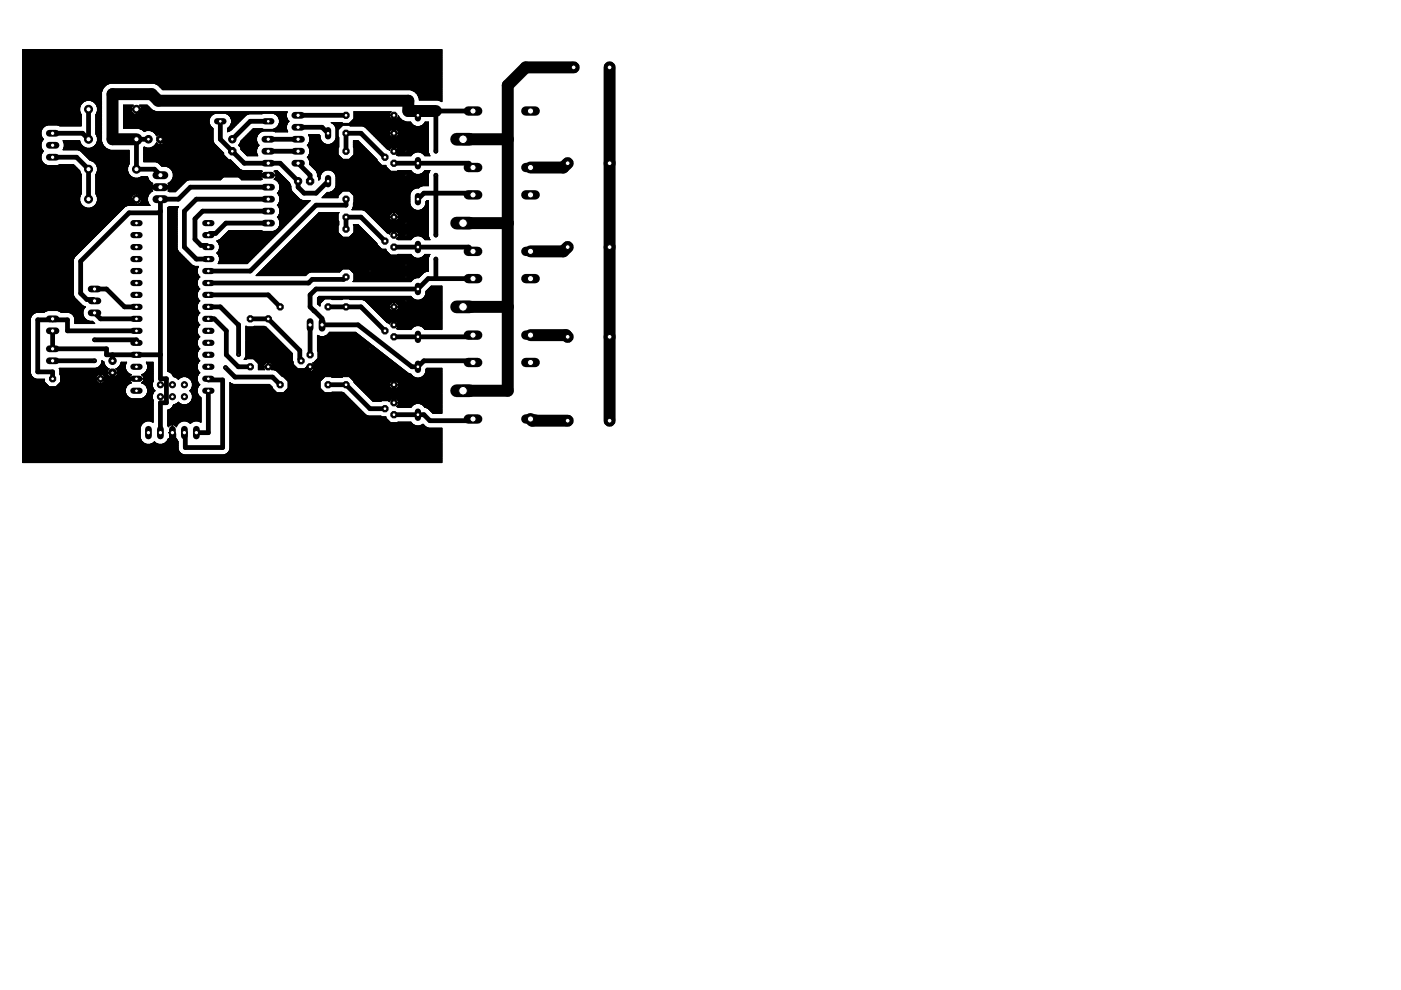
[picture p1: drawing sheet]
<svg xmlns="http://www.w3.org/2000/svg" width="297mm" height="210mm" viewBox="0 0 297 210" stroke-linecap="round" stroke-linejoin="round" font-family="sans-serif">
<g fill="none" stroke="#000" stroke-width="1">
<path d="M11.2 33.3h5l2.6 2.6v6.3M18.8 23.2v6.3l-1.3-1.2h-6.3M28.9 23.2l8.9 8.9M31.5 29.5h-2.6v6.4h3.8l1.3 1.2M34 29.5l3.8 2.6M37.8 32.1l1.3 1.2v3.8M39.1 37.1l-2.5 2.6h-5.1l-3.4 3.4h-1.6l-20.5 20.5v16.1l2.8 2.8h13.4l2.9 2.9M39.1 37.1h17.8M46.7 25.7v3.8l5.1 5.1h7.6l3.8 3.8v1.3l1.3 1.3h2.5l2.6-2.6M56.9 39.7h-16.5l-2.6 2.5h-3.8v38.1h1.3v5.1h-1.3v6.3M56.9 32.1h6.3M56.9 29.5h6.3"/>
<path d="M56.9 25.7h-3.8l-3.8 3.8M63.2 34.6l2.5 2.5v1.3M63.2 27h5.1l1.3 1.3M63.2 24.4h10.2M73.4 32.1v-3.8h3.1l5.1 5M83.5 34.6h15.9l.9 .9M83.5 24.4v7.7h2.6M86.1 37.1v12.7M92.4 23.5v8.6M92.4 37.1v12.7M100.3 23.5h-10.8l-.9 .9M34 44.8l-.3 .3h-6.3l-10.3 10.3v6.8l1.3 1.3h1.3l.3 .3"/>
<path d="M56.9 47.3h-9l-2.2 2.2h-1.2l-.3 .3M56.9 42.2h-15.3l-2.5 2.6v7.6l2.5 2.5h2.6M56.9 44.8h-13.9l-1.7 1.6v4.3l1.3 1.3h1.2l.4 .4M73.4 42.2v1.3h-6.4l-13.9 14h-8.9M73.4 48.6v-2.6h3.1l5.1 5.1M73.4 58.7l-.5 .5h-6.7l-.8 .8h-21.2M78.4 57.5h7.7M83.5 52.4h15.9l.9 .9M83.5 46v3.8M83.5 47.3h2.6M86.1 56.2v2.5M92.4 54.9v4.2"/>
<path d="M100.3 59.1h-9.5l-2.2 2.2h-21.6l-1.3 1.2v2.6l2.6 2.4v1.4h7.6l11.4 8.9h1.3l1.3-1.3h10l.4 .4M100.3 41.3l-.4-.3h-10l-1.3 1.2M11.2 76.5h8.8M11.2 67.6v.2M11.2 70.1v3.9h11.4v1.2h11.4M20 61.3h2.6l3.8 3.8h2.5M20 66.3l1.3 1.3h7.6M20 72.1h8.9v.6M23.9 75.2v1.3M23.9 79v1.3M28.9 70.1h-14.6v-2.3h-6.3v11h3.2v1.5M44.2 65.1h2.5l3.9 3.8v6.3"/>
<path d="M44.2 62.5h12.7l2.5 2.6M44.2 67.6h1.2l2.6 2.5v5.1l2.5 2.6h2.6M47.8 77.9l2 2h8l1.6 1.7M53.1 67.6h3.8l6.7 6.7v1.8l.2 .4M56.9 77.8h5.1l.9 .9h1.8M64.7 78.7l1-.9h15.3l2.5 2.5v5.1M64.7 78.7v2.6l-15.6 15.6h-10.6l-1.6-1.6v-3.3l-.3-.3h-.3v3.2h-11.2v-14.6M65.7 68.9v6.3M66.6 65.9h.1M69.6 65.1h6.9l5.1 5M78.4 74v3.8M86.1 63.8v5.1h-2.6v-3.8"/>
<path d="M100.3 71.1l-.4 .3h-16.4M21.3 80.3h7.6M44.2 80.3v.3h3v14.3h-7.9v-3.2h-.2M44.2 82.8v8.9h-2.6M69.6 81.6h3.8l5 5.1h3.2M83.5 87.9h6.4l1.2 1.3h8.8l.4-.4"/>
</g>
<g fill="none" stroke="#000" stroke-width=".21">
<path d="M4.8 20h16.7M4.8 19.9h16.7M4.8 19.8h16.7M4.8 19.7h16.7M4.8 19.6h16.7M4.8 19.5h16.7M4.8 19.4h16.8M4.8 19.3h16.8M4.8 19.2h16.8M4.8 19.2h16.9M4.8 19.1h16.9M4.8 19h17"/>
<path d="M4.8 18.9h17M4.8 18.8h17M4.8 18.7h17.1M4.8 18.6h17.1M4.8 18.6h17.2M4.8 18.4h17.3M4.8 18.4h17.4M4.8 18.3h17.4M4.8 18.2h17.5M4.8 18.1h17.6M4.8 18.1h17.7M4.8 18h17.7"/>
<path d="M4.8 17.9h18M4.8 17.9h18.1M4.8 17.8h18.2M4.8 17.8h18.3M4.8 17.7h18.4M4.8 17.6h88.9M4.8 17.5h88.9M4.8 17.4h88.9M4.8 17.3h88.9M4.8 17.2h88.9M4.8 17.1h88.9M4.8 17h88.9"/>
<path d="M4.8 16.9h88.9M4.8 16.8h88.9M4.8 16.7h88.9M4.8 16.6h88.9M4.8 16.5h88.9M4.8 16.4h88.9M4.8 16.3h88.9M4.8 16.2h88.9M4.8 16.1h88.9M4.8 16h88.9M4.8 15.9h88.9M4.8 15.8h88.9"/>
<path d="M4.8 15.7h88.9M4.8 15.6h88.9M4.8 15.5h88.9M4.8 15.4h88.9M4.8 15.3h88.9M4.8 15.2h88.9M4.8 15.1h88.9M4.8 15h88.9M4.8 14.9h88.9M4.8 14.8h88.9M4.8 14.7h88.9M4.8 14.6h88.9"/>
<path d="M4.8 14.5h88.9M4.8 14.4h88.9M4.8 14.3h88.9M4.8 14.2h88.9M4.8 14.1h88.9M4.8 14h88.9M4.8 13.9h88.9M4.8 13.8h88.9M4.8 13.7h88.9M4.8 13.6h88.9M4.8 13.5h88.9M4.8 13.4h88.9"/>
<path d="M4.8 13.3h88.9M4.8 13.2h88.9M4.8 13.1h88.9M4.8 13h88.9M4.8 12.9h88.9M4.8 12.8h88.9M4.8 12.7h88.9M4.8 12.6h88.9M4.8 12.5h88.9M4.8 12.4h88.9M4.8 12.3h88.9M4.8 12.2h88.9"/>
<path d="M4.8 12.1h88.9M4.8 12h88.9M4.8 11.9h88.9M4.8 11.8h88.9M4.8 11.7h88.9M4.8 11.6h88.9M4.8 11.5h88.9M4.8 11.4h88.9M4.8 11.3h88.9M4.8 11.2h88.9M4.8 11.1h88.9M4.8 11h88.9"/>
<path d="M4.8 10.9h88.9M4.8 10.8h88.9M4.8 10.7h88.9M4.8 10.6h88.9M21.5 19.5v10.5M21.6 19.3l-16.8 .1M21.7 19h-16.9M21.8 18.8h-17M21.9 18.6l-.4 .9M22.1 18.5h-17.3M22.4 18.2h-17.6M22.6 17.9l-17.8 .1"/>
<path d="M23.4 17.6l-.9 .4-.6 .6M32.6 17.6l.9 .4 1 1h59.2M32.8 17.7h60.9M32.9 17.8h60.8M33 17.8h60.7M33.1 17.9h60.6M33.3 17.9h60.4M33.4 17.9h60.3M33.5 18h60.2M33.6 18.1h60.1M33.7 18.2h60M33.8 18.3h59.9"/>
<path d="M33.8 18.4h59.9M33.9 18.4h59.8M34 18.5h59.7M34.1 18.6h59.6M34.2 18.7h59.5M34.2 18.8h59.5M34.3 18.8h59.4M34.4 18.9h59.3M34.5 19h59.2M87 19l.9 .4M87.2 19.1h6.5M87.3 19.1h6.4"/>
<path d="M87.4 19.2h6.3M87.5 19.2h6.2M87.6 19.3h6.1M87.7 19.3h6M87.9 19.4l.6 .6M87.9 19.4h5.8M88 19.5h5.7M88.1 19.5h5.6M88.1 19.6h5.6M88.2 19.7h5.5M88.3 19.8h5.4M88.3 19.9h5.4"/>
<path d="M88.5 19.9h5.2M88.5 20h5.2M93.7 17.6l-88.9 .1M4.8 24.4h12.4M4.8 24.5h12.4M4.8 25.4h12.4M4.8 25.8h12.4M4.8 26.8h4.6M4.8 33h3.9M4.8 32.9h3.9M4.8 32.1h4.4M4.8 32h4.4"/>
<path d="M4.8 31.1h3.9M4.8 31.6l4.1 .1M4.8 26.6h5.1M4.8 33.8h3.9M4.8 29.8h4.1M4.8 35.1h5.2M4.8 36.3h12.1M4.8 36.2h12M4.8 37h12.4M4.8 39.4h12.4M4.8 39.8h12.4M4.8 36l12 .1"/>
<path d="M4.8 28.6h3.9M4.8 30.6h3.9M4.8 26h12.4M4.8 26.2h12.4M4.8 23.7h12.1M4.8 28.2h3.9M4.8 27.3h4.2M4.8 28.3h3.9M4.8 29.2h4.1M4.8 27.5h4.1M4.8 24h12.3M4.8 24.2h12.3"/>
<path d="M4.8 33.9h4M4.8 37.1h12.4M4.8 37.2h12.4M4.8 38.1h12.4M4.8 39.6h12.4M4.8 35.3h11.2M4.8 34.3h4.1M4.8 31.4h4M4.8 29.6h4.4M4.8 29.5h4.4M4.8 28.5h3.9M4.8 27.7h4"/>
<path d="M4.8 27.2h4.2M4.8 22.2h12.3M4.8 23.1h12.1M4.8 23.2h12.1M4.8 24.3h12.4M4.8 28h3.9M4.8 27.8h3.9M4.8 21.2h16.7M4.8 31.9h4.2M4.8 37.7h12.4M4.8 37.4h12.4M4.8 34h4"/>
<path d="M4.8 31.7h4.1M4.8 31.4l4 .1M4.8 21.3h13.5M4.8 35.1h11M4.8 34.9h4.8M4.8 39.9h12.4M4.8 39.7h12.4M4.8 39.5h12.4M4.8 39.3h12.4M4.8 39.2h12.4M4.8 39.1h12.4M4.8 39h12.4"/>
<path d="M4.8 38.9h12.4M4.8 38.8h12.4M4.8 38.7h12.4M4.8 38.6h12.4M4.8 38.5h12.4M4.8 38.4h12.4M4.8 38.3h12.4M4.8 38.2h12.4M4.8 38h12.4M4.8 37.9h12.4M4.8 37.8h12.4M4.8 37.6h12.4"/>
<path d="M4.8 37.5h12.4M4.8 37.3h12.4M4.8 36.9h12.4M4.8 36.8h12.3M4.8 36.7h12.3M4.8 36.6h12.2M4.8 36.5h12.2M4.8 36.4h12.2M4.8 36.3l12.1 .1M4.8 36.2h12.1M4.8 36.1h12M4.8 36h11.9"/>
<path d="M4.8 35.9h11.8M4.8 35.9h11.7M4.8 35.8h11.7M4.8 35.7l11.6 .1M4.8 35.7h11.6M4.8 35.6h11.5M4.8 35.5h11.4M4.8 35.5h11.3M4.8 35.4h11.3M4.8 35.2h11.1M4.8 35h5M4.8 34.9h4.7"/>
<path d="M4.8 34.8h4.6M4.8 34.7h4.6M4.8 34.6h4.4M4.8 34.5h4.3M4.8 34.4h4.2M4.8 34.3h4.2M4.8 34.2h4.1M4.8 34.1h4M4.8 33.8l4 .1M4.8 33.7h3.9M4.8 33.6h3.9M4.8 33.5h3.9"/>
<path d="M4.8 33.4h3.9M4.8 33.3h3.9M4.8 33.2h3.9M4.8 33.1h3.9M4.8 32.7h4M4.8 32.6h4M4.8 32.6h4.1M4.8 32.4h4.1M4.8 32.3h4.2M4.8 31.9l4.3 .1M4.8 31.8h4.2M4.8 31.6h4.1"/>
<path d="M4.8 31.5h4M4.8 31.3h3.9M4.8 31.2h3.9M4.8 31h3.9M4.8 30.9h3.9M4.8 30.8h3.9M4.8 30.7h3.9M4.8 30.5h3.9M4.8 30.4h3.9M4.8 30.3h3.9M4.8 30.2h4M4.8 30.1h4"/>
<path d="M4.8 30h4M4.8 30h4.1M4.8 29.9h4.1M4.8 29.8h4.2M4.8 29.7h4.3M4.8 29.6h4.3M4.8 29.4h4.3M4.8 29.3h4.2M4.8 29.1h4.1M4.8 29h4.1M4.8 29h4M4.8 28.9h4"/>
<path d="M4.8 28.8h4M4.8 28.7h3.9M4.8 28.4h3.9M4.8 28.1h3.9M4.8 27.9h3.9M4.8 27.6h4M4.8 27.5h4M4.8 27.4h4.1M4.8 27.1h4.3M4.8 27h4.4M4.8 26.9h4.5M4.8 26.6h4.9"/>
<path d="M4.8 26.6h5M4.8 26.4h12.4M4.8 26.3h12.4M4.8 26.1h12.4M4.8 25.7h12.4M4.8 25.6h12.4M4.8 25.5h12.4M4.8 25.3h12.4M4.8 25.2h12.4M4.8 25.1h12.4M4.8 25h12.4M4.8 24.9h12.4"/>
<path d="M4.8 24.8h12.4M4.8 24.7h12.4M4.8 24.6h12.4M4.8 24.1h12.3M4.8 23.9l12.3 .1M4.8 23.9h12.2M4.8 23.8h12.2M4.8 23.7l12.2 .1M4.8 23.6h12.1M4.8 23.5h12.1M4.8 23.4h12.1M4.8 23.3h12.1"/>
<path d="M4.8 23h12.1M4.8 22.9h12.1M4.8 22.8h12.1M4.8 22.7h12.1M4.8 22.6h12.2M4.8 22.5h12.2M4.8 22.4h12.2M4.8 22h12.5M4.8 21.9h12.5M4.8 21.9h12.6M4.8 21.8h12.6M4.8 21.7h12.8"/>
<path d="M4.8 21.6h12.9M4.8 21.5h13.1M4.8 21.5h13.2M4.8 21.4h13.3M4.8 21.4h13.4M4.8 21.1h16.7M4.8 21h16.7M4.8 20.9h16.7M4.8 20.8h16.7M4.8 20.7h16.7M4.8 20.6h16.7M4.8 20.5h16.7"/>
<path d="M4.8 20.4h16.7M4.8 20.3h16.7M4.8 20.2h16.7M4.8 20.1h16.7M8.7 27.9v.7M8.7 30.5v.7M8.7 33v.7M8.7 28.6l.3 .7M8.7 31.2l.3 .6M8.7 33.7l.3 .6M8.7 27.9h-3.9M8.8 32.8h-4"/>
<path d="M8.8 30.2l-4 .1M8.9 32.5h-4.1M8.9 27.3l-4.1 .1M9 27.3l-.3 .6M9 29.3l.2 .2M9 29.8l-.3 .7M9 31.8l.2 .3M9 32.3l-.3 .7M9 34.3l.4 .5M9 32.3h-4.2M9 29.7l-4.2 .1M9.1 32.2h-4.3"/>
<path d="M9.2 27l-4.4 .1M9.2 29.5l-.2 .3M9.2 32.1l-.2 .2M9.4 26.8l-.4 .5M9.4 34.8l.7 .3M9.6 26.7h-4.8M10.1 26.5l-.7 .3M12.4 35.1h3.3M12.4 26.6h4.8M12.5 35h3.2M12.5 26.6h4.7M12.6 26.6h4.6"/>
<path d="M12.7 34.9h2.9l1.3 1.3M12.7 34.9l-.5 .2M13.4 31.7h9.7M13.4 29.9h3.5M13.4 31.7h9.5M13.4 30h3.5M13.5 31.6h9.2M13.5 30l3.5 .1M13.5 31.5h9.1M13.5 31.5h9M13.5 30.2h3.5M13.5 30.1h3.5"/>
<path d="M13.5 31.4h4.7M13.5 30.2l3.5 .1M13.6 31.3h4.5M13.6 31.3h4.4M13.6 30.3h3.5M13.6 31.2h4.3M13.6 31.2h4.2M13.6 30.4h3.5M13.6 31.1h4.1M13.6 30.6h3.6M13.6 31.2l-.2 .6 9.8-.1M13.6 30.5v.7"/>
<path d="M13.6 31.1h4M13.6 31h4M13.6 31h3.9M13.6 30.9h3.9M13.6 30.8h3.8M13.6 30.7h3.7M13.6 30.5h3.5M16.6 31.8l.5 .2M16.6 31.8h6.7M16.7 31.9h10.7v2.9M16.8 31.9h10.6M16.8 29.8h.1"/>
<path d="M16.9 29.8h-3.5l.2 .7M16.9 22.8v.8M16.9 29.8v.1M16.9 36.2v.1M16.9 29.9l.3 .7M16.9 22.8a1.92 1.92 0 0 1 1.9-1.5 1.92 1.92 0 0 1 1.9 1.5M16.9 23.6l.3 .7M16.9 36.3l.3 .7M16.9 31.9h10.5M17.1 22.4h-12.3M17.1 32h10.3M17.1 32l2 2h8.3"/>
<path d="M17.2 30.6l.5 .5M17.2 37h.1M17.2 32.1h10.2M17.2 24.3v2.4h-4.5l-.5-.2M17.2 37v4.1M17.2 26.5h-12.4M17.2 22.1h-12.4M17.3 32.2h10.1M17.4 32.3h10M17.5 32.4h9.9M17.5 21.8h-12.7M17.6 32.5h9.8"/>
<path d="M17.7 32.6h9.7M17.7 31.1l.7 .3M17.8 32.6h9.6M17.8 32.7h9.6M17.8 21.5l-13 .1M17.9 32.8h9.5M18 32.9h9.4M18.1 33h9.3M18.2 33.1h9.2M18.3 33.2h9.1M18.4 33.3h9M18.5 33.4h8.9"/>
<path d="M18.6 33.4h8.8M18.6 33.5h8.8M18.7 33.6h8.7M18.8 33.7h8.6M18.9 33.8h8.5M19 33.9h8.4M19.2 34l.7 .3M19.2 21.3h2.3M19.2 34h8.2M19.3 31.4h3.1M19.3 21.4h2.2M19.3 34.1h8.1"/>
<path d="M19.4 31.3h3M19.4 21.4h2.1M19.5 34.1h7.9M19.5 31.3h2.8M19.5 21.5h2M19.6 34.2h7.8M19.6 31.2h2.7M19.6 21.5h1.9M19.7 31.2h2.5M19.7 21.5h1.8M19.8 34.2h7.6M19.8 31.1h2.4"/>
<path d="M19.9 34.3h7.5M19.9 34.3l.5 .5M19.9 21.6h1.6M19.9 31.1h2.2M19.9 21.7h1.6M20 34.4h7.4M20 31h2M20 21.7h1.5M20 21.8h1.5M20 34.5h7.4M20.1 30.9h1.8M20.1 34.6h7.3"/>
<path d="M20.1 21.8h1.4M20.2 30.8h1.7M20.2 34.6h7.2M20.2 21.9h1.3M20.2 30.7h1.6M20.3 34.7h7.1M20.3 22h1.2M20.3 30.7h1.5M20.3 24.4h1.2M20.3 24.5h1.2M20.3 25.4h1.2M20.3 25.8h1.2"/>
<path d="M20.3 26.8h1.2M20.3 26.7h1.2M20.3 26.6h1.2M20.3 37h7.1M20.3 39.4h11.8M20.3 39.8h11.7M20.3 30.6h1.5M20.3 26h1.2M20.3 26.2h1.2M20.3 28.2h1.2M20.3 27.3h1.2M20.3 28.3h1.2"/>
<path d="M20.3 27.5h1.2M20.3 37.1h7.2M20.3 37.2h7.3M20.3 38.1h11.2M20.3 39.6h13.7l-13.7 .2M20.3 27.7h1.2M20.3 27.2h1.2M20.3 24.3h1.2M20.3 28h1.2M20.3 27.8h1.2M20.3 37.7l11.1 .1M20.3 37.4h7.5"/>
<path d="M20.3 24.3v4.1M20.3 37v4.1M20.3 28.4l.1 .1M20.3 26.5h1.2M20.3 39.9l11.8 .1M20.3 39.9h11.8M20.3 39.7h13.7M20.3 39.6h11.7M20.3 39.5h11.7M20.3 39.5h11.8M20.3 39.3h11.8M20.3 39.2h11.8"/>
<path d="M20.3 39.2h11.9M20.3 39.1h11.9M20.3 39h12M20.3 38.9h12M20.3 38.9h12.1M20.3 38.8h12M20.3 38.7h11.8M20.3 38.7h11.7M20.3 38.6h11.7M20.3 38.5h11.6M20.3 38.5h11.5M20.3 38.4h11.5"/>
<path d="M20.3 38.4h11.4M20.3 38.3h11.4M20.3 38.2l11.3 .1M20.3 38.2h11.3M20.3 38.2h11.2M20.3 38h11.2M20.3 37.9l11.2 .1M20.3 37.9h11.1M20.3 37.8h11.1M20.3 37.7h8M20.3 37.6h7.9M20.3 37.6h7.8"/>
<path d="M20.3 37.5h7.7M20.3 37.5h7.6M20.3 37.4h7.4M20.3 37.3h7.4M20.3 37.3h7.3M20.3 28.4h1.2M20.3 28.1h1.2M20.3 27.9h1.2M20.3 27.6h1.2M20.3 27.4h1.2M20.3 27.1h1.2M20.3 27h1.2"/>
<path d="M20.3 26.9h1.2M20.3 26.4h1.2M20.3 26.3h1.2M20.3 26.1h1.2M20.3 25.7h1.2M20.3 25.6h1.2M20.3 25.5h1.2M20.3 25.3h1.2M20.3 25.2h1.2M20.3 25.1h1.2M20.3 25h1.2M20.3 24.9h1.2"/>
<path d="M20.3 24.8h1.2M20.3 24.7h1.2M20.3 24.6h1.2M20.3 22.1h1.2M20.4 37h6.9M20.4 34.8h6.9M20.4 28.5h1.1M20.4 34.8l.3 .7M20.4 30.6l-.5 .5-.7 .3M20.4 28.5l.3 .6M20.4 36.9h6.9M20.4 30.6h1.4"/>
<path d="M20.4 34.9h6.9M20.4 30.5h1.3M20.4 24.2h1.1M20.4 22.2h1.1M20.4 28.6h1.1M20.4 36.8h6.9M20.4 24.1h1.1M20.4 35h6.9M20.4 30.4h1.3M20.5 24h1M20.5 36.7h6.7M20.5 30.4h1.2"/>
<path d="M20.5 28.7h1M20.5 22.4h1M20.5 35.1h6.7M20.5 30.3h1.2M20.5 36.6h6.7M20.5 28.8h1M20.5 35.2h6.7M20.5 23.9h1M20.5 22.5h1M20.6 36.5h6.6M20.6 30.2h1M20.6 28.9h.9"/>
<path d="M20.6 23.9h.9M20.6 22.5h.9M20.6 35.3h6.5M20.6 36.5h6.5M20.6 30.1h1M20.6 23.8h.9M20.6 22.6h.9M20.6 36.4h6.5M20.6 29h.9M20.6 23.7h.9M20.6 35.4h6.5M20.6 22.7h.9"/>
<path d="M20.6 35.5h6.5M20.6 30h.9M20.6 29.1h.9M20.6 23.6h.9M20.7 29.8h.8M20.7 36.3h6.4M20.7 36.2h6.4M20.7 36h6.4M20.7 29.2h.8M20.7 29.6h.8M20.7 29.5h.8M20.7 23.1h.8"/>
<path d="M20.7 23.2h.8M20.7 22.8v.8M20.7 29.1v.8M20.7 35.5v.8M20.7 36.3l-.4 .7M20.7 29.9l-.3 .7M20.7 23.6l-.4 .7M20.7 36.1h6.4M20.7 35.9h6.4M20.7 35.8h6.4M20.7 35.7h6.4M20.7 35.6h6.4"/>
<path d="M20.7 35.5h6.4M20.7 29.9h.8M20.7 29.7h.8M20.7 29.4h.8M20.7 29.3h.8M20.7 29.1h.8M20.7 23.6h.8M20.7 23.5h.8M20.7 23.4h.8M20.7 23.3h.8M20.7 23h.8M20.7 22.9h.8"/>
<path d="M20.7 22.8h.8M21.5 30l.4 .8 .6 .7M22.5 31.5l.9 .4M26.2 24.4h18.8M26.2 25.4h18.1M26.2 25.8h18.1M26.2 26.8h18.5M26.2 26.7h18.4M26.2 26.6h18.3M26.2 26h18.1M26.2 26.2h18.2M26.2 23.7h1.7"/>
<path d="M26.2 24h2M26.2 24.2h2.2M26.2 23.1h2.7v1.2M26.2 23.2h6M26.2 24.3h18.8M26.2 26.5h18.3M26.2 27.1h18.8M26.2 27l18.8 .1M26.2 27h18.7M26.2 26.9h18.6M26.2 26.6h18.4M26.2 26.4h18.3"/>
<path d="M26.2 26.3h18.2M26.2 26.1h18.2M26.2 26.1h18.1M26.2 25.7h18.1M26.2 25.6h18.1M26.2 25.5h18.1M26.2 25.3h18.2M26.2 25.2h18.2M26.2 25.1h18.3M26.2 25h18.3M26.2 24.9h18.3M26.2 24.7h18.4"/>
<path d="M26.2 24.7h18.5M26.2 24.6h18.5M26.2 24.6h18.6M26.2 24.4h18.7M26.2 24.3h2.5M26.2 24.1h2.1M26.2 24.1h2M26.2 23.9l1.9 .1M26.2 23.9h1.8M26.2 23.8h1.8M26.2 23.7l1.8 .1M26.2 23.6h1.7"/>
<path d="M26.2 23.5h1.7M26.2 23.4h1.6M26.2 23.3h1.6M26.2 23.2h2.7M26.2 23.1h1.6M26.2 23h1.6M26.2 22.9h1.6M26.2 22.8h1.7M26.2 22.7h1.7M26.2 22.6h1.7M26.2 22.5h1.8M26.2 22.4h1.9"/>
<path d="M27.1 35.5v.8M27.1 36.3l.2 .7M27.3 34.8l-.2 .7M27.3 37l.6 .5M27.4 34.8h-.1M27.8 23.1h.1M27.8 23.2v.3M27.8 23.5l.1 .1M27.9 37.5l.7 .3M27.9 22.8l-.1 .3M27.9 23.6l.1 .2M28 22.6l.3-.3h-2.1v4.9h18.9"/>
<path d="M28 22.6l-.1 .2M28 23.8l.3 .4M28 22.6h-1.8M28.2 22.4h-2M28.3 24.2l.6 .1M28.9 23.7h.1M28.9 24h.1M28.9 24.2h.1M28.9 24.3h.1M28.9 24.1h.1M28.9 23.9h.1M28.9 23.8h.1"/>
<path d="M28.9 23.6h.1M28.9 23.5h.1M28.9 23.4h.1M28.9 23.3h.1M29 23.2h3.1M29.4 27.2l.8 .4 .4 .3 .5-.2M29.4 24.2h15.8M29.4 27.2h15.7M29.5 24.2h15.8M29.5 27.3h15.6M29.5 37.7h1.8M29.6 24.1h15.8"/>
<path d="M29.6 24.1h16M29.7 37.6h1.6M29.7 27.3h15.4M29.7 24h31.1M29.7 22.4h1.6M29.8 37.6h1.5M29.8 22.4h1.5M29.8 23.9l-.3 .3M29.8 23.9h31M29.8 22.5h1.6M29.9 37.5h1.4M29.9 27.4h15.2"/>
<path d="M29.9 23.8h31M29.9 22.6h1.6M29.9 22.6l-.3-.3h1.6l1 1M29.9 23.8l-.1 .1M29.9 22.6l.2 .5M29.9 22.6h1.7M30 23.7h30.9l-.2 .4M30 22.7h1.6M30 27.5h15.1M30 23.6l-.1 .2M30 37.5h1.3M30 23.6h3"/>
<path d="M30 22.7h1.7M30 23.6h2.9M30 22.8h1.7M30 23.5h2.8M30 23.5h2.7M30 22.9h1.8M30 23.5v.1M30 23.4l2.6 .1M30 23h1.9M30.1 23.3l-.1 .2M30.1 23.1h.1M30.1 23.2v.1"/>
<path d="M30.1 23.4h2.2M30.1 23.3h2.1M30.1 23.1h1.9M30.1 23h1.8M30.1 27.5h15M30.2 27.5h14.9M30.3 27.6h14.8M30.4 27.7h14.7M30.4 27.7h.6M30.5 27.8h.4M30.5 33h17.1M30.5 32.9h17"/>
<path d="M30.5 32.1h16.6M30.5 32h16.5M30.5 31.6l16.1 .1M30.5 33.8h17.8M30.5 33.9h18.4M30.5 31.3v3h18.8M30.5 31.9h16.3M30.5 34h18.5M30.5 31.7h16.2M30.5 31.4l15.9 .1M30.5 34.2h18.7M30.5 34.1h18.6"/>
<path d="M30.5 34.1h18.5M30.5 33.8l18 .1M30.5 33.8h17.9M30.5 33.7h17.8M30.5 33.6l17.7 .1M30.5 33.6h17.7M30.5 33.5h17.6M30.5 33.4h17.5M30.5 33.3l17.4 .1M30.5 33.3h17.3M30.5 33.2h17.3M30.5 33.1h17.2"/>
<path d="M30.5 33h17M30.5 32.9h16.9M30.5 32.8h16.9M30.5 32.7h16.9M30.5 32.6h16.9M30.5 32.5h16.9M30.5 32.4h16.9M30.5 32.4h16.8M30.5 32.3h16.8M30.5 32.2h16.7M30.5 32.1h16.5M30.5 31.9l16.4 .1"/>
<path d="M30.5 31.9h16.4M30.5 31.8h16.3M30.5 31.6h16M30.5 31.5h16M30.5 31.3h.4M30.5 31.3h.3M30.5 27.8h.3M30.5 31.2h.2M30.5 27.9h.2M30.6 31.2h.1M30.6 31.2l-.1 .1M30.6 31.2l.5 .2"/>
<path d="M31.3 37.5a2.13 2.13 0 0 0-2 .3M31.3 37.5l.3 .7M31.6 38.2l.8 .7M31.8 27.7l.7 .3 .7 .8M31.9 31.4h14.4M31.9 27.7h13.2M32 31.3h14.3M32 23.1h-3v1.2l.5-.1M32 27.8h13.1M32 39.6h.1M32 39.7v.1M32 39.8l.1 .1"/>
<path d="M32.1 39.4l-.1 .2M32.1 39.9v.2M32.1 39.3h-11.8M32.1 31.3h14.1M32.1 39.2v.2M32.2 27.8h12.9M32.2 39.1l-.1 .1M32.2 39.1h-11.9M32.2 31.2h14M32.2 23.3l.9 .4M32.3 27.9h12.8M32.3 31.2h13.8"/>
<path d="M32.4 38.9l-.2 .2M32.4 31.1h13.7M32.5 27.9h12.6M32.6 28h12.5M32.6 31.1h13.4M32.6 31h13.4M32.6 28.1h12.5M32.7 31h13.2M32.7 30.9h13.2M32.7 28.2h12.4M32.8 28.2h12.3M32.8 30.8h13"/>
<path d="M32.8 28.3h12.3M32.9 28.3h12.2M32.9 30.7h12.8M33 28.4h12.1M33 30.6h12.6M33 30.6h.5M33 30.6l-.5 .5-.7 .3h-1.3M33 28.5h12.1M33.1 34.3l.5 .2M33.1 30.5h.3M33.1 28.5h.4M33.1 28.6h.3"/>
<path d="M33.1 34.3h16.2M33.1 30.4h.3M33.1 28.7h.2M33.1 30.4h.2M33.1 30.3h.2M33.2 30.3h.1M33.2 28.8h.1M33.2 30.2l-.2 .4M33.2 30.2l.3 .4M33.2 34.4h16.2M33.4 34.5h16.1M33.5 28.4l-.3 .4"/>
<path d="M33.6 34.5l.7 .8h15.9M33.6 34.6h15.9M33.7 34.6h15.9M33.8 34.7h15.9M33.8 34.8h15.9M33.9 34.8h15.9M34 34.9h15.8M34 29.8h.1M34 28.6h.1M34 29.2h.1M34 28.4v1.1h11.1M34 30.6h.1"/>
<path d="M34 30.5h.1M34 30.4h.1M34 30.3h.1M34 30.2h.1M34 30.1h.1M34 30h.1M34 29.9h.1M34 29.7h.1M34 29.6h.1M34 29.4h.1M34 29.3h.1M34 29.1h.1"/>
<path d="M34 29h.1M34 28.9h.1M34 28.8h.1M34 28.7h.1M34 28.5h.1M34 34.9h15.9M34 35h16M34.1 28.4v2.2M34.1 39.7h4M34.1 29.5h11M34.1 35.1h15.9M34.2 35.1h15.9"/>
<path d="M34.2 35.2h16M34.5 28.4l.6 .7M34.5 30.6h11.1M34.5 28.5h10.6M34.6 30.5h10.9M34.6 28.6h10.5M34.6 30.5h10.8M34.6 30.4h10.8M34.7 28.7h10.4M34.7 30.4h10.7M34.8 30.3h10.6M34.8 28.7h10.3"/>
<path d="M34.8 30.3h10.5M34.8 28.8h10.3M34.9 28.8h10.2M34.9 30.2h10.4M34.9 28.9h10.2M35 30.1h10.3M35 29h10.1M35 30.1h10.2M35.1 29h10M35.1 29.8h10M35.1 29.2h10M35.1 30l-.6 .6"/>
<path d="M35.1 29.1v.4M35.1 29.6v.4M35.1 30h10.1M35.1 29.9h10.1M35.1 29.7h10M35.1 29.6h10M35.1 29.4h10M35.1 29.3h10M35.1 29.1h10M35.2 35.3l.7 .2 .5 .6 .3 .7M35.4 35.3h14.9M35.5 35.3h14.8"/>
<path d="M35.6 35.4h14.8M35.6 38.9h.1M35.6 38.9h3.4M35.7 38.9h3.2M35.7 35.5h14.7M35.7 38.9l.1 .2M35.8 39h3M35.8 39.1h3M35.8 35.5h14.7M35.8 39.1l.1 .1M35.9 39.2h2.8M35.9 39.2h2.7"/>
<path d="M35.9 39.2v.2M35.9 39.3h2.7M35.9 38.8l-.3 .1M35.9 39.4h2.5M35.9 39.4l.1 .2M35.9 38.7h3.2M36 39.8h2M36 39.9h2M36 39.5h2.3M36 39.5h2.4M36 35.6h14.5M36 39.8l-.1 .3"/>
<path d="M36 39.6h.1M36 39.7v.1M36 39.6h2.2M36 38.7h3.1M36 35.6h14.6M36 38.7h3.2M36 35.7h14.6M36.1 35.7l14.6 .1M36.2 38.5h3.1M36.2 35.8h14.6M36.2 38.5h3.2M36.2 35.9h14.6"/>
<path d="M36.2 38.4h3.2M36.3 35.9h14.6M36.3 38.4h3.2M36.3 38.3h3.2M36.4 36h14.6M36.4 36l14.8 .1M36.4 38.2l-.5 .6M36.5 38.2h3.4M36.5 38.2h3.5M36.5 36.1h14.9M36.5 36.2h18.8l.3 .1M36.5 38.1h10.3"/>
<path d="M36.5 36.2h18.9M36.5 36.3h19.1M36.5 38h10.3M36.5 36.2h19M36.6 36.3h19M36.6 37.9h10.4M36.6 37.8h10.4M36.6 36.4h18.9M36.6 37.8h10.5M36.6 36.5h18.8M36.7 37.7h10.5M36.7 36.6h18.6"/>
<path d="M36.7 37.6h10.5M36.7 36.7h18.6M36.7 37.6h10.6M36.7 36.7h18.5M36.7 37h11.9M36.7 37.5l-.3 .7M36.7 36.8v.7M36.7 37.5h10.6M36.7 37.5h10.7M36.7 37.4h10.9M36.7 37.3h11M36.7 37.3h11.1"/>
<path d="M36.7 37h11.7M36.7 37h18.5M36.7 36.9h18.5M36.7 36.8h18.5M37.9 39.9l-2 .1M38.2 39.6h-4.1l4 .2M38.5 39.3h-2.6M39.1 38.8h-3.3M39.3 38.6h-3.2M39.8 38.2l-3.4 .1M40 38.1l-.5 .3-2.3 2.3M44.3 25.4v.7l.3 .6 .5 .5"/>
<path d="M44.4 25.3l-18.2 .1M44.4 25.1h-18.2M44.6 24.8h-18.4M44.6 24.7l-.3 .7M44.9 24.5h-18.7M45.1 24.3l-.5 .4M45.1 27.2v2.6M45.1 24.3h-16M45.1 29.8l.3 .6 2 2v.4M45.1 29.6h-11.1v1M45.7 24l-.6 .3M46.8 38l-10.3 .1"/>
<path d="M46.9 37.9l-10.3 .1M47.1 37.7l-10.5 .1M47.3 37.5a2.7 2.7 0 0 1 3.4 0M47.3 37.5l-.5 .5M47.4 32.8l1.1 1.1M47.5 37.4h-10.8M47.7 24l.6 .3 .5 .4M47.9 24.1h7.8M47.9 37.2h-11.2M48 24.1h7.6M48.2 24.2h4.4M48.2 37.1h-11.5"/>
<path d="M48.3 27.3h1M48.3 27.5h.8M48.3 27.7h.6M48.3 27.8h.4M48.3 27.9h.1M48.3 27.8h.3M48.3 27.7h.5M48.3 27.6h.6M48.3 27.4h.9M48.3 27.2h1M48.3 24.3h4.2M48.3 27.2h1.1"/>
<path d="M48.3 27.2v.7M48.4 27.1h1M48.4 24.3h3.9M48.4 27.1h1.1M48.5 24.4h3.7M48.5 27.9h-.2M48.5 24.4h3.6M48.5 24.5h3.6M48.6 27h1M48.6 26.9h1.1M48.6 24.6h3.4M48.7 26.8h1"/>
<path d="M48.7 24.6h3.3M48.7 26.8h1.1M48.7 24.7h3.2M48.8 24.7h3.1M48.8 24.7l.3 .7M48.8 24.7h3M48.8 26.6h1.1M48.8 24.8h3M48.9 26.6h1.1M48.9 27.7l-.6 .2M48.9 33.9l2 2M48.9 24.9h2.8"/>
<path d="M48.9 24.9h2.7M48.9 25h2.7M48.9 26.4h1.2M48.9 25.1h2.6M49 26.4h1.2M49 26.3h1.2M49 25.1h2.5M49 26.3h1.3M49 26.2h1.3M49 25.2h2.4M49 27.5l-.7 .1M49 25.2h2.3"/>
<path d="M49 25.3h2.3M49.1 26.1h1.4M49.1 25.4h2.1M49.1 26h1.4M49.1 26.1l-.3 .6-.5 .5M49.1 25.4v.7M49.1 25.8h1.7M49.1 25.7h1.7M49.1 25.6h1.9M49.1 25.5h1.9M49.1 25.5h2M49.1 25.4h2"/>
<path d="M49.3 27.3l-1 .1M49.4 37h5.8M49.6 27l-1.1 .1M49.6 37h5.6M49.8 37.1h7l-6.7 .1M49.9 26.7h-1.1M50.1 26.5h-1.2M50.2 37.3h5M50.3 37.3h4.9M50.4 37.4h4.8M50.4 26.2h-1.4M50.5 35.5h.1"/>
<path d="M50.6 30.8l.5 .5M50.6 37.5h4.6M50.6 30.8h4.3M50.6 26h-1.5M50.7 37.5l.5 .6h4.2M50.7 30.9h4.2M50.7 30.7h4.2M50.7 37.5h4.5M50.7 30.7h4.1M50.7 25.8l-1.6 .1M50.7 37.6h4.5M50.7 30.6h4.1"/>
<path d="M50.7 31h4.1M50.8 37.6h4.5M50.8 31h3.9M50.8 30.6h3.9M50.8 30.6l-.2 .2M50.8 37.7h4.5M50.8 31.1h3.9M50.8 30.5h3.9M50.8 37.7l4.6 .1M50.8 30.5h3.8M50.9 30.4h3.7M50.9 31.1h3.8"/>
<path d="M50.9 35.9l.6 .3M50.9 30.3h3.7M50.9 37.8h4.5M50.9 25.6l-1.8 .1M51 37.8h4.4M51 31.2h3.6M51 30.2h3.5M51 30.1h3.5M51 37.9h4.5M51.1 31.3h3.5M51.1 30h3.3M51.1 37.9l4.5 .1"/>
<path d="M51.1 29.9h3.3M51.1 31.4h3.4M51.1 31.7l1.3 1.3M51.1 31.3v.4M51.1 29.9l-.3 .7M51.1 31.7h3.3M51.1 31.6h3.3M51.1 31.5h3.4M51.1 31.3h3.4M51.1 29.8h3.3M51.2 38h4.4M51.2 38.1h4.3"/>
<path d="M51.2 31.8h3.2M51.2 29.8h3.2M51.2 31.9h3.2M51.2 25.3l-2.1 .1M51.3 31.9h3.1M51.3 29.7h3.1M51.4 29.6h3M51.4 32h3M51.5 32.1h2.9M51.5 29.5h2.9M51.5 32.2h2.9M51.5 29.4h2.9"/>
<path d="M51.6 32.3h2.8M51.6 29.4h2.8M51.7 29.3h2.7M51.7 32.3h2.7M51.8 29.2h2.6M51.8 32.4h2.6M51.8 29.1h2.6M51.9 32.5h2.5M51.9 29.1h2.5M51.9 32.6h2.5M51.9 29h2.5M52 32.6h2.5"/>
<path d="M52 29h2.5M52.1 32.7h2.4M52.2 28.8h2.3M52.2 32.8h2.3M52.2 28.7h2.4M52.3 32.9h2.3M52.3 33h2.3M52.4 28.6h2.2M52.4 28.6h2.3M52.5 28.5h2.2M52.6 28.3h2.2M52.7 28.3h2.2"/>
<path d="M52.7 24.2l-.5 .2-3.3 3.3M52.8 28.2h2.2M53 28h2.2M53 28h2.3M53 27.9h2.4M53.2 27.8h2.5M53.2 27.8h7.7M53.3 27.7h7.6M53.4 27.6h7.5M53.4 27.6h7.4M53.5 27.5h7.3M53.6 27.4h2.2"/>
<path d="M53.6 27.4h2.1M54.4 32.4l.3 .6h-2.3M54.4 29.2v.7M54.4 31.7v.7M54.4 29.9l.3 .6M54.4 31.6l-3.3 .1M54.5 31.4l-3.4 .1M54.5 28.9h-2.4M54.6 28.7h-2.3M54.7 30.5l.2 .3M54.7 28.5l-.3 .7M54.7 31.1l-.3 .6"/>
<path d="M54.8 28.4h-2.2M54.9 30.8l-.2 .3M55.1 28.1h-2.2M55.2 37v.1M55.2 37.2v.1M55.2 37.3v.1M55.2 28l-.5 .5M55.2 36.9v.1M55.2 37.4l.1 .2M55.3 36.7l-.1 .2M55.3 37.6l.1 .2M55.4 36.6h-18.7"/>
<path d="M55.4 36.5l-.1 .2M55.4 37.8l.2 .2-.3 .1M55.6 27.9h-2.5M55.6 36.3l-.2 .2M55.8 27.8l-.6 .2M55.9 27.4l-.4-.1h-1.8l-2.6 2.6M55.9 24l-.4 .2h-7.4M57.9 24l.6 .3 .5 .4M57.9 27.4h2.9M58 27.8h2.9M58 24.1h2.7M58 27.4h2.7"/>
<path d="M58.1 36.3h.8M58.1 27.9h2.9M58.1 24.1h2.6M58.1 38h2.5M58.2 38h2.4M58.2 36.3l.8 .1M58.2 24.2h2.5M58.2 36.2h.6M58.3 27.3h2.4M58.3 37.9h2.2M58.3 38.1h2.4M58.3 36.4h.7"/>
<path d="M58.3 37.8h2.1M58.3 36.5h.8M58.3 36.2h.5M58.3 27.9h2.7M58.4 36.5l-.3-.2 .7-.1 2.6 2.6M58.4 37.8l-.3 .2 .5 .2 .5 .5M58.4 36.5l.1 .2M58.4 36.5h.7M58.4 27.2h2.3M58.4 24.2h2.3M58.4 38.1h2.3M58.4 37.8h1.9"/>
<path d="M58.4 36.6h.8M58.4 37.7h1.9M58.5 37.6l-.1 .2M58.5 36.7l.1 .3M58.5 37.6h1.7M58.5 36.7h.8M58.5 24.3h2.2M58.5 27.2h2.2M58.5 38.2h2.2M58.5 37.5h1.6M58.5 36.8h.9M58.5 27.1h2.2"/>
<path d="M58.5 37.4v.2M58.5 37.4h1.5M58.5 37.4h1.4M58.5 36.9h1M58.6 37h1M58.6 24.3h2.1M58.6 37.3l-.1 .1M58.6 37v.1M58.6 37.2v.1M58.6 37.3h1.3M58.6 37h.9M58.6 27.1h2.1"/>
<path d="M58.6 38.2h2.2M58.6 24.4h2.1M58.6 38.2l2.3 .1M58.7 24.4h2M58.7 24.5h2M58.7 38.3h2.2M58.7 27h2M58.8 38.4h2.2M58.8 26.9h1.9M58.8 24.6h1.9M58.8 26.8h1.9M58.8 38.5h2.3"/>
<path d="M58.9 26.8h1.8M58.9 24.7h1.8M58.9 38.5h2.2M58.9 26.7h1.8M58.9 38.6h2.3M59 24.7l.2 .7M59 24.7h1.7M59 26.6h1.7M59 24.8h1.7M59 26.6h1.8M59 38.7h2.2M59 24.9h1.8"/>
<path d="M59.1 25h1.7M59.1 24.9h1.7M59.1 38.7l.2 .6M59.1 38.7h2.2M59.1 26.4h1.7M59.1 25.1h1.7M59.1 38.8h2.3M59.1 26.3h1.8M59.1 25.1h1.8M59.1 38.9h2.3M59.2 38.9h2.2M59.2 26.2h1.7"/>
<path d="M59.2 25.2h1.7M59.2 39h2.3M59.2 25.3h1.8M59.2 25.3h1.7M59.2 39.1h2.3M59.2 26.1h1.8M59.2 25.4h1.8M59.2 26h1.8M59.2 25.4a1.77 1.77 0 0 1-1.3 2M59.2 25.8h2M59.2 25.7h2.1M59.2 25.6l2 .1"/>
<path d="M59.2 25.6h1.9M59.2 25.5h1.9M59.2 25.5h1.8M59.3 39.2h2.2M59.3 39.2h2.3M59.3 39.3h2.3M59.3 39.4h2.3M59.3 39.8h2.4M59.3 39.6h2.4M59.3 39.3v.7M59.3 39.9h2.4M59.3 39.7h2.4"/>
<path d="M59.3 39.5h2.4M59.3 39.5h2.3M59.7 37.1l-2.8 .1h2.9M60.7 24.1v.7M60.7 26.6v.7M60.7 24.8l.3 .6M60.7 27.3l.3 .7h-2.6l-.5-.2M60.8 26.5h-1.7M60.8 23.9l-31.1 .1M60.9 23.7l-31 .1M60.9 26.2h-1.7M61 25.4l.3 .3"/>
<path d="M61.1 26h-1.9M61.2 25.8l-2 .1M61.3 25.7l-.6 .9M61.4 38.8l.3 .7M61.7 39.5v.5M65.2 33.3l7 .1M65.2 30.8h6.6M65.2 33.4h7.1M65.2 33.3h7M65.2 30.9h6.6M65.2 30.7h6.6M65.3 33.4h7"/>
<path d="M65.3 33.2h6.8M65.3 30.7h6.5M65.3 30.6h6.5M65.3 33.5h7.1M65.3 31h6.5M65.3 33.1h6.7M65.3 30.6h3.9M65.4 31h6.4M65.4 33.6h7.1M65.4 33.1h6.6M65.4 31.1h6.4M65.4 33h6.5"/>
<path d="M65.4 33.6l.3 .6M65.4 33.1l-.2 .2 .2 .3M65.4 31.1l.3 .6M65.4 30.5l-.2 .3 .2 .3M65.4 33.6l7.1 .1M65.4 30.5h3.5M65.4 30.5h3.4M65.4 28.6h2.3M65.5 33.7h7.1M65.5 33h6.3M65.5 31.2h6.3M65.5 30.4h3.2"/>
<path d="M65.5 28.7h2.3M65.5 32.9h6.3M65.5 33.8h14.3M65.5 30.4h3.1M65.5 30.3h3.1M65.5 33.8h14.4M65.5 32.8h6.2M65.5 31.3h6.2M65.5 30.3h3M65.5 31.4h6.1M65.5 28.8h2.3M65.6 33.9h14.3"/>
<path d="M65.6 31.4h6M65.6 32.7h6M65.6 30.2h2.8M65.6 28.9h2.2M65.6 28.8h2.2M65.6 34h14.3M65.6 32.6h6M65.6 31.5h6M65.6 30.1h2.7M65.6 29h2.2M65.6 34.1h14.3M65.6 34.2h14.5"/>
<path d="M65.6 34.1h14.4M65.6 31.6h6M65.6 30h2.6M65.7 31.6h5.9M65.7 32.5h5.9M65.7 29.9h2.5M65.7 29.1h2.1M65.7 32.1h5.9M65.7 32h5.9M65.7 29.8h2.4M65.7 34.9l1.4 1.4M65.7 29.2v.7"/>
<path d="M65.7 31.7v.7M65.7 34.2v.7M65.7 32.4l-.3 .7M65.7 29.9l-.3 .6M65.7 29.2h2.1M65.7 34.3h14.5M65.7 29.6h2.3M65.7 29.5h2.2M65.7 31.9h5.9M65.7 31.7h5.9M65.7 34.9h15M65.7 34.8h15"/>
<path d="M65.7 34.8h14.9M65.7 34.7h14.9M65.7 34.6h14.8M65.7 34.6h14.7M65.7 34.5h14.7M65.7 34.4h14.6M65.7 34.2h14.4M65.7 32.4h5.9M65.7 32.3h5.9M65.7 32.2h5.9M65.7 31.8h5.9M65.7 29.9h2.4"/>
<path d="M65.7 29.7l2.4 .1M65.7 29.7h2.3M65.7 29.5h2.3M65.7 29.4h2.2M65.7 29.3h2.2M65.7 34.9h15.1M65.8 35h15.1M65.9 35.1h15.9v.2M65.9 35.1h15.9M66 35.1h15.8M66 35.2h15.8M66.1 35.3h15.7"/>
<path d="M66.2 35.3h15.7M66.2 35.4h15.7M66.3 35.5h15.6M66.3 35.5h15.7M66.4 35.6h15.7M66.5 35.7h15.7M66.5 35.7l15.8 .1M66.6 35.8h15.7M66.7 35.9h15.6M66.7 35.9h15.7M66.8 35.9h15.6M66.8 36h15.7"/>
<path d="M66.8 36l15.8 .1M66.9 36.1h2.1M67 36.2h1.9M67 36.2h1.8M67.1 36.2h1.6M67.1 36.3l.2 .5M67.1 36.3h1.5M67.1 36.4h1.4M67.2 36.5h1.2M67.2 36.6h1.1M67.2 36.6h1M67.2 36.7h1"/>
<path d="M67.3 36.7h.9M67.3 36.8h.8M67.3 37h.7M67.3 37.4l.3 .3M67.3 36.8v.6M67.3 37.4h.6M67.3 37.3h.6M67.4 37.5h.4M67.5 37.5h.3M67.5 37.6h.3M67.6 37.6h.2M67.6 37.7v.5"/>
<path d="M67.6 38.1h.1M67.6 37.7h.2M67.6 38.2h.1M67.6 38h.2M67.6 37.9h.2M67.6 37.8h.2M67.8 28.8v.5M67.8 37.4v.5M67.8 37.9l-.2 .3M67.8 28.8l-.2-.2h-2.2l.3 .6M67.8 29.3l.3 .6M67.8 37.9l-.2 .1"/>
<path d="M67.9 37.2h-.6M68 37.1h-.7M68.1 36.9h-.8M68.1 36.8l-.3 .6M68.1 29.9l.5 .5M68.6 30.4l.6 .2M69.2 36l-.6 .3-.5 .5M69.9 36l.6 .3 .5 .5M70 30.6h1.8M70.1 36.1h12.5M70.2 36.2h12.5M70.2 30.5h1.6"/>
<path d="M70.3 36.2h12.4M70.3 30.5h1.5M70.4 26.1h2.2M70.4 36.2h12.3M70.4 30.4h1.4M70.5 26.1h2.1M70.5 36.3h16.7M70.5 30.4h1.3M70.5 26.2h16.8M70.6 36.3l16.7 .1M70.6 30.3h1.2M70.6 26.2h16.7"/>
<path d="M70.7 36.4h16.6M70.7 26.3h16.7M70.7 36.5h16.7M70.7 30.2h1.1M70.8 26.4h16.7M70.8 36.6h16.7M70.8 30.1h1M70.9 26.5h16.7M70.9 36.6h16.7M70.9 36.7h16.7M70.9 30h.9M71 26.6h16.6"/>
<path d="M71 36.7h16.7M71 29.9h.8M71 26.6h1.6M71 36.8l.3 .6M71 29.9l-.5 .5-.6 .2M71 36.8h16.8M71 26.7h1.5M71 29.8h.8M71 36.8h16.9M71.1 36.9h17M71.1 29.8h.7M71.1 39.9h17.1"/>
<path d="M71.1 37h17.1M71.1 29.7h.7M71.1 26.8h1.3M71.1 37h19.7M71.1 39.8h17.7M71.1 29.6h.7M71.1 26.9h1.2M71.1 37.1h19.7M71.1 39.8h17.8M71.1 27h1.1M71.2 39.7h17.7M71.2 29.5h.6"/>
<path d="M71.2 27h1M71.2 37.2h19.6M71.2 39.6h17.9M71.2 37.3h19.6M71.2 29.4h.6M71.2 27.1h.9M71.2 39.5h18M71.2 27.2h.8M71.2 39.5h18.1M71.2 37.4h19.6M71.2 29.3h.6M71.3 39.4l-.3 .6-.5 .5-.6 .3"/>
<path d="M71.3 27.3v2M71.3 37.4v2M71.3 28.6h.3M71.3 29.3l-.3 .6M71.3 28.2h.3M71.3 27.3h.6M71.3 28.3h.3M71.3 29.2h.5M71.3 27.5h.5M71.3 38.1h19.5M71.3 28.5h.3M71.3 27.7h.3"/>
<path d="M71.3 28h.3M71.3 27.8h.3M71.3 37.7h19.5M71.3 37.4h19.5M71.3 39.5h18.2M71.3 39.3h19.5M71.3 39.2h19.5M71.3 39.1h19.5M71.3 39h19.5M71.3 38.9h19.5M71.3 38.8h19.5M71.3 38.7h19.5"/>
<path d="M71.3 38.6h19.5M71.3 38.5h19.5M71.3 38.4h19.5M71.3 38.3h19.5M71.3 38.2h19.5M71.3 38h19.5M71.3 37.9h19.5M71.3 37.8h19.5M71.3 37.6h19.5M71.3 37.5h19.5M71.3 29.3h.5M71.3 29.1h.5"/>
<path d="M71.3 29h.4M71.3 29h.3M71.3 28.9h.3M71.3 28.8h.3M71.3 28.7h.3M71.3 28.4h.3M71.3 28.1h.3M71.3 27.9h.3M71.3 27.6h.3M71.3 27.5h.4M71.3 27.4h.5M71.3 27.2h.7"/>
<path d="M71.6 27.6l.2 3.6M71.6 31.4v1.4l1.1 1M71.7 27.5l-.4 .1M71.8 31.2l-.2 .2M71.9 27.3l-.6 .1M72.7 26.5l-1.1 1.1M72.7 26.2l-.2-.2h-2.3l.8 .6 .3 .7M74.1 26.5l.1 .2h13.9M74.1 26.1h13.1M74.1 33.7h5.7M74.1 26.6h13.6M74.2 26.1h12.9"/>
<path d="M74.2 33.7h5.6M74.2 26.6h13.6M74.2 26h12.9M74.3 26h12.8M74.3 33.6h5.4M74.3 33.5h5.3M74.4 25.9h12.7M74.4 33.5h5.2M74.4 33.4h5.1M74.4 25.8h11.6M74.5 33.4h5M74.5 25.8h11.4"/>
<path d="M74.5 33.4h4.9M74.5 25.7h11.3M74.6 25.7h11.1M74.6 33.3h4.8M74.6 33.2h4.7M74.7 25.6h10.7M74.7 33.2h4.5M74.7 25.5h10.6M74.7 33.1h4.5M74.8 33.1h4.4M74.8 25.5h10.4M74.8 25.4h10.4"/>
<path d="M74.8 33h4.3M74.9 25.4h8.2M74.9 33h4.1M74.9 31.1h2.3M74.9 31.2l.2 .2M74.9 31.2v-1.4h1l4 4M74.9 30.6h1.8M74.9 31.2h2.4M74.9 31.1h2.2M74.9 31h2.2M74.9 31h2.1M74.9 30.9h2.1"/>
<path d="M74.9 30.8h2M74.9 30.7h1.9M74.9 30.5h1.7M74.9 30.5h1.6M74.9 30.4h1.6M74.9 30.3h1.5M74.9 30.2l1.5 .1M74.9 30.2h1.4M74.9 30.2h1.3M74.9 30.1h1.3M74.9 30l1.2 .1M74.9 30h1.2"/>
<path d="M74.9 29.9h1.1M75 32.9h4M75 31.2h2.3M75 25.3h8M75 31.3h2.3M75 25.2h8M75 32.8h3.9M75 31.3h2.4M75.1 25.2h7.8M75.1 23.7h7.8M75.1 24.4h8.4v1M75.1 24.5h8.5v.9"/>
<path d="M75.1 23.7h7.9l-.4 .4M75.1 32.1h3.1M75.1 32h3M75.1 31.6l2.6 .1M75.1 32.8l-1 1M75.1 23.7v1.5M75.1 31.4v1.4M75.1 25.2l-1 1M75.1 24h7.5M75.1 24.2h7.5M75.1 31.4h2.3M75.1 24.3h7.5"/>
<path d="M75.1 31.9h2.8M75.1 31.7h2.7M75.1 31.4l2.4 .1M75.1 32.7h3.7M75.1 32.6h3.6M75.1 32.6h3.5M75.1 32.5h3.5M75.1 32.4h3.4M75.1 32.3h3.3M75.1 32.2h3.2M75.1 32.1h3M75.1 31.9l3 .1"/>
<path d="M75.1 31.9h2.9M75.1 31.8h2.8M75.1 31.6h2.6M75.1 31.5h2.5M75.1 25.1h7.8M75.1 25.1h7.7M75.1 25h7.6M75.1 24.9h7.6M75.1 24.9h7.5M75.1 24.8h7.5M75.1 24.7h7.5M75.1 24.6h7.5"/>
<path d="M75.1 24.4h8.4M75.1 24.1h7.5M75.1 23.9h7.6M75.1 23.9h7.7M75.1 23.8h7.7M76.9 26.7l.5 .2 4.7 4.7h.5M77.1 26.8h11.1M77.2 26.8h13.6M77.3 26.9h13.5M77.4 26.9h13.4M77.4 27h13.4M77.5 27h13.3"/>
<path d="M77.6 27.1h13.2M77.7 27.2h13.1M77.8 27.3h13M77.8 27.3h5.3M77.9 27.4h5.1M77.9 27.5h5.1M78 27.5h5M78 27.5h4.9M78.1 27.6h4.7M78.2 27.7h4.6M78.2 27.7h4.5M78.3 27.8h4.4"/>
<path d="M78.3 27.8h4.3M78.3 27.9h4.3M78.4 27.9h4.2M78.5 28h4.1M78.6 28.1h4M78.7 28.2h3.9M78.7 28.2h12.1M78.7 28.3h4.8M78.8 28.3h12M78.8 28.3h3.8M78.9 28.4h3.7M79 28.5h3.6"/>
<path d="M79.1 28.6h3.5M79.1 28.7h3.5M79.2 28.7h3.5M79.3 28.8h3.4M79.4 28.9h3.4M79.5 29h3.4M79.5 29h3.5M79.6 29.1h3.4M79.6 29.1h3.5M79.7 29.2h11.1M79.8 29.3h11M79.9 29.4h10.9"/>
<path d="M79.9 33.8v.3l1 1M80 29.5h10.8M80.1 29.6h10.7M80.2 29.7h10.6M80.3 29.8h10.5M80.4 29.9h10.4M80.5 30h10.3M80.6 30.1h10.2M80.6 30.2h10.2M80.7 30.2h10.1M80.8 30.2h10M80.8 30.3h10"/>
<path d="M80.9 30.4h9.9M81 30.5h9.8M81 30.6h9.8M81.1 30.6h9.7M81.2 30.7h9.6M81.3 30.8h9.5M81.4 30.9h9.4M81.4 31h9.4M81.5 31h9.3M81.5 31.1h9.3M81.6 31.1h9.2M81.7 31.2h1.4"/>
<path d="M81.7 31.2h1.3M81.8 31.3h1.2M81.8 35.3l1 1M81.8 31.3h1.1M81.9 31.4h1M81.9 31.4h.9M82 31.5h.8M82 31.5h.7M82.1 31.6h.6M82.3 31.6l.3 .3M82.4 31.7h.2M82.5 31.7h.1"/>
<path d="M82.5 31.8h.1M82.5 31.9h.1M82.6 24.1v.3M82.6 24.5v.3M82.6 27.9v.3M82.6 28.3v.4l.5 .5M82.6 24.8l.5 .6M82.7 23.9l-7.6 .1M83.1 31.1l-.5 .6v.2M83.1 27.3l-.5 .6M83.5 27.3v1.9M83.5 31.1v.9h7.3"/>
<path d="M83.5 31.6h.1M83.5 28.6h.1M83.5 27.5h.1M83.5 31.4h.1M83.5 28.5h.1M83.5 27.7h.1M83.5 28h.1M83.5 27.8h.1M83.5 31.9h.1M83.5 31.7h.1M83.5 31.8h.1M83.5 31.5h.1"/>
<path d="M83.5 31.3h.1M83.5 31.2h.1M83.5 29.1h.1M83.5 29h.1M83.5 28.9h.1M83.5 28.8h.1M83.5 28.7h.1M83.5 28.4h.1M83.5 28.3h.1M83.5 28.2h.1M83.5 28.1h.1M83.5 27.9h.1"/>
<path d="M83.5 27.6h.1M83.5 27.4h.1M83.5 27.3h.1M83.5 25.3h.1M83.5 25.2h.1M83.5 25.1h.1M83.5 25h.1M83.5 24.9h.1M83.5 24.8h.1M83.5 24.7h.1M83.5 24.6h.1M83.6 27.3v1.9"/>
<path d="M83.6 31.1v1h7.2M83.6 32.1h7.2M83.6 28.3h7.2M83.9 27.3l.6 .6v.3M83.9 31.1l.6 .6v.3M83.9 27.3h6.9M84 25.4h1.1M84 31.2h6.8M84 29.1h6.8M84 27.4h6.8M84.1 25.3h.9M84.1 27.5h6.7"/>
<path d="M84.1 32.9h3.1M84.1 31.3h6.7M84.1 29h6.7M84.1 25.2h.9M84.1 25.2h.8M84.2 31.4h6.6M84.2 27.5h6.6M84.2 29h6.6M84.2 25.1h.7M84.2 32.7h3.2M84.2 28.9h6.6M84.2 32.9l.2 .1"/>
<path d="M84.2 27.6h6.6M84.3 25.1h.5M84.3 27.7h6.5M84.3 32.6h3.2M84.3 36.2h2.9M84.3 33h2.9M84.3 31.5h6.5M84.3 28.8h6.5M84.3 25h.5M84.3 36.2h2.8M84.4 27.8h6.4M84.4 25h.3"/>
<path d="M84.4 32.6h3.2M84.4 31.6h6.4M84.4 28.7h6.4M84.4 24.9h.3M84.5 27.9h6.3M84.5 24.9h.1M84.5 24.6v.2l-.6 .6M84.5 28.3v.4l-.6 .5M84.5 32.1v.4l-.4 .4h3.1M84.5 24.6l.8 .9 .8 .4M84.5 28.6h6.3M84.5 28.5h6.3"/>
<path d="M84.5 28h6.3M84.5 31.9h6.3M84.5 31.7h6.3M84.5 32.4h3.3M84.5 32.4h3.4M84.5 32.3h3.5M84.5 32.2h6.3M84.5 31.8h6.3M84.5 28.4h6.3M84.5 28.3h6.3M84.5 28.2h6.3M84.5 28.1h6.3"/>
<path d="M84.5 24.8h.1M84.5 24.7h.1M84.5 24.6h.1M87.1 25.9v.2M87.1 26.1l.5 .5M87.1 33h-2.8M87.1 33a1.77 1.77 0 0 1 3 0M87.1 36.2h-2.7l-.2 .1M87.1 36.2l.5 .5 .7 .3M87.4 32.8h-3.3M87.6 26.6l.7 .2M87.7 32.5h-3.3"/>
<path d="M88.1 39.9l-17.1 .1M88.2 32.3h-3.7M88.3 39.9l-.7 .2M88.5 20l.4 .9M88.6 20.1h5.1M88.6 20.2h5.1M88.6 20.3h5.1M88.7 20.3h5M88.7 20.4h5M88.7 20.5h5M88.8 20.6h4.9M88.8 20.5h4.9"/>
<path d="M88.8 20.7h4.9M88.9 20.8h4.8M88.9 20.9v.3h4.8M88.9 21.1h4.8M88.9 21h4.8M88.9 20.9h4.8M89 39.6l-.2 .3-17.7-.1M89 32.3h1.8M89 39.6l-17.8 .1M89 37h1.8M89 26.8h1.8M89.1 36.9h1.7"/>
<path d="M89.2 26.7h1.6M89.2 32.3h1.6M89.3 32.4h1.5M89.3 36.8h1.6M89.4 26.6h1.4M89.4 32.4h1.5M89.4 36.8h1.5M89.5 26.6h1.3M89.5 32.5h1.4M89.5 36.7h1.4M89.6 39.4l-.6 .2M89.6 26.6l-.7 .2"/>
<path d="M89.6 26.6h1.2M89.6 36.7h1.3M89.6 26.5h1.2M89.6 36.6h1.3M89.6 32.6h1.3M89.7 32.6h1.3M89.7 26.4h1.1M89.8 32.7h1.2M89.8 26.4h1M89.8 36.5h1.2M89.8 26.3h1M89.9 26.3h.9"/>
<path d="M89.9 36.4h1.1M89.9 32.8h1.1M89.9 26.2h.9M90 32.9h1.1M90 36.3h1.1M90 26.1h.8M90 36.2h1.1M90 33h1.1M90.1 26.1l-.5 .5M90.1 33h.1M90.1 36.2h1.1l-.4 .6M90.1 36.2l-.5 .5-.7 .3"/>
<path d="M90.1 36.2h1M90.1 26.1h.7M90.1 26h.7M90.1 25.9h.7v6.5M90.1 25.9v.2M90.8 36.8v2.6h-19.5M90.8 32.4l.4 .6h-1.1M91 36.6h-1.3M91.1 36.3l-1.2 .1M92.9 21.2l.8 .3M92.9 21.2h.8M93.1 21.3h.6"/>
<path d="M93.2 21.4h.5M93.3 21.4h.4M93.5 21.5h.2M93.6 21.5h.1M93.7 21.5h.1M93.7 21.5v-11h-88.9v87.6h88.9v-7.3l-44.9-.1M4.8 43.8h12.9M4.8 56.5h10.7M4.8 42.5h12.1M4.8 50.8h14.7M4.8 50.7h14.8M4.8 49.9h15.6"/>
<path d="M4.8 48.9h16.6M4.8 49.4h16.1M4.8 44.5h21M4.8 40.5h12.4M4.8 41.9h12.1M4.8 40.8h12.4M4.8 46h19.5M4.8 46.1h19.4M4.8 57h10.7M4.8 57.7h10.7M4.8 58.5h10.7M4.8 45h20.5"/>
<path d="M4.8 50.3h15.2M4.8 47.6h17.9M4.8 52.9h12.6M4.8 57.5h10.7M4.8 58.9h10.7M4.8 59.7h10.7M4.8 40.6h12.4M4.8 55.9h10.7M4.8 49.1h16.4M4.8 43.6h12.7M4.8 44.1h21.4M4.8 42.2h12.1"/>
<path d="M4.8 41.1h12.4M4.8 43.3h12.4M4.8 59.9h10.7M4.8 59.8h10.7M4.8 59.6h10.7M4.8 59.5h10.7M4.8 59.4h10.7M4.8 59.3h10.7M4.8 59.2h10.7M4.8 59.1h10.7M4.8 59h10.7M4.8 58.8h10.7"/>
<path d="M4.8 58.7h10.7M4.8 58.6h10.7M4.8 58.4h10.7M4.8 58.3h10.7M4.8 58.2h10.7M4.8 58.1h10.7M4.8 58h10.7M4.8 57.9h10.7M4.8 57.8h10.7M4.8 57.6h10.7M4.8 57.4h10.7M4.8 57.3h10.7"/>
<path d="M4.8 57.2h10.7M4.8 57.1h10.7M4.8 56.9h10.7M4.8 56.8h10.7M4.8 56.7h10.7M4.8 56.6h10.7M4.8 56.4h10.7M4.8 56.3h10.7M4.8 56.2h10.7M4.8 56.1h10.7M4.8 56h10.7M4.8 55.8h10.7"/>
<path d="M4.8 55.7h10.7M4.8 55.6h10.7M4.8 55.5h10.7M4.8 55.4h10.7M4.8 55.3h10.7M4.8 55.2h10.7M4.8 55.1h10.7M4.8 55h10.8M4.8 54.9h10.8M4.8 54.8h10.8M4.8 54.6h10.9M4.8 54.5h11"/>
<path d="M4.8 54.4h11.1M4.8 54.3h11.2M4.8 54.2h11.2M4.8 54.2h11.3M4.8 54.1h11.4M4.8 54h11.5M4.8 53.9h11.6M4.8 53.8h11.6M4.8 53.8h11.7M4.8 53.7h11.8M4.8 53.6h11.9M4.8 53.5h12"/>
<path d="M4.8 53.3h12.2M4.8 53.2h12.3M4.8 53h12.5M4.8 52.7h12.8M4.8 52.6h12.9M4.8 52.5h13M4.8 52.4h13.1M4.8 52.3h13.2M4.8 52.2h13.3M4.8 52.1h13.4M4.8 51.9h13.6M4.8 51.8h13.7"/>
<path d="M4.8 51.7h13.8M4.8 51.6h13.9M4.8 51.5h14M4.8 51.4h14.1M4.8 51.3h14.2M4.8 51.1h14.4M4.8 51h14.5M4.8 50.9h14.5M4.8 50.6h14.8M4.8 50.5h15M4.8 50.4h15.1M4.8 50.2h15.2"/>
<path d="M4.8 50.2h15.3M4.8 50.1h15.4M4.8 50h15.5M4.8 49.7h15.8M4.8 49.6h15.9M4.8 49.4h16M4.8 49.3h16.2M4.8 49h16.5M4.8 48.8h16.7M4.8 48.7h16.8M4.8 48.6h16.9M4.8 48.5h17"/>
<path d="M4.8 48.3h17.2M4.8 48.2h17.3M4.8 48.1h17.4M4.8 48h17.5M4.8 47.9h17.6M4.8 47.8h17.7M4.8 47.7h17.8M4.8 47.5h18M4.8 47.4h18.1M4.8 47.3h18.2M4.8 47.2h18.3M4.8 46.9h18.5"/>
<path d="M4.8 46.9h18.6M4.8 46.7h18.8M4.8 46.6h18.9M4.8 46.5h18.9M4.8 46.4h19.1M4.8 46.3h19.2M4.8 46.2h19.3M4.8 46.1h19.3M4.8 45.9h19.6M4.8 45.8h19.6M4.8 45.8h19.7M4.8 45.6h19.9"/>
<path d="M4.8 45.5h20M4.8 45.4h20.1M4.8 45.3h20.2M4.8 45.2h20.3M4.8 44.8h20.7M4.8 44.7h20.8M4.8 44.6h20.9M4.8 44.4h21.1M4.8 44.3h21.2M4.8 44.2h21.3M4.8 44l13.5 .1M4.8 44h13.3"/>
<path d="M4.8 43.9h13.1M4.8 43.9h13M4.8 43.7l12.8 .1M4.8 43.7h12.7M4.8 43.5h12.6M4.8 43.4h12.5M4.8 43.2h12.3M4.8 43.1h12.3M4.8 43h12.2M4.8 42.9h12.2M4.8 42.8h12.2M4.8 42.7h12.1"/>
<path d="M4.8 42.6h12.1M4.8 42.4h12.1M4.8 42.3h12.1M4.8 42.1h12.1M4.8 42h12.1M4.8 41.8h12.1M4.8 41.7h12.1M4.8 41.7h12.2M4.8 41.6h12.2M4.8 41.4h12.3M4.8 41.3h12.3M4.8 41.2h12.3"/>
<path d="M4.8 41.2h12.4M4.8 41h12.4M4.8 40.9h12.4M4.8 40.7h12.4M4.8 40.4h12.4M4.8 40.3h12.4M4.8 40.2h12.4M4.8 40.1h12.4M4.8 40h12.4M15.5 55.1v7.4M15.6 54.9l-10.8 .1M15.7 54.7l-10.9 .1"/>
<path d="M15.7 54.6l-10.9 .1M15.8 54.5l-.3 .6M15.9 54.4l-11.1 .1M16.2 54.1h-11.4M16.4 53.9l-11.6 .1M16.7 53.6l-11.9 .1M16.9 41.8v.8M16.9 42.6l.3 .7M16.9 53.4h-12.1M16.9 41.8h-12.1M17 53.3h-12.2M17 41.5h-12.2"/>
<path d="M17.1 41.3l-12.3 .1M17.2 41.1l-.3 .7M17.2 43.3l.5 .5 .7 .3M17.2 53.1h-12.4M17.5 52.8h-12.7M17.7 52.6h-12.9M18.1 52.2l-13.3 .1M18.3 52l-13.5 .1M18.4 51.9l-13.6 .1M18.6 51.7l-13.8 .1M18.9 51.4h-14.1M19.1 51.2h-14.3"/>
<path d="M19.4 50.9h-14.6M19.5 44h6.8M19.6 43.9h6.8M19.7 43.9h6.7M19.7 50.5l-14.9 .1M19.8 43.8h6.7M19.9 43.8h6.6M20 50.3l-15.2 .1M20 43.7h6.8M20 43.6h6.9M20.2 43.5h11.6M20.2 43.4h11.5"/>
<path d="M20.3 50l-15.5 .1M20.3 43.3h11.3M20.3 40.5h12.1M20.3 40.6h11.8M20.3 41.1l.4 .7v.8M20.3 41.1h11.3M20.3 41h11.5M20.3 40.9h11.5M20.3 40.9h11.6M20.3 40.6h11.9M20.3 40.6h12M20.3 40.4h12"/>
<path d="M20.3 40.3h11.9M20.3 40.2h11.9M20.3 40.1h11.8M20.3 40h11.8M20.4 41.1h8.2M20.4 43.3h8.2M20.4 43.3h8.1M20.4 41.2h8.1M20.4 43.2h8M20.4 41.2h8M20.4 41.3h7.9M20.4 43.1h7.9"/>
<path d="M20.5 43.1h7.7M20.5 49.8h-15.7M20.5 41.4h7.6M20.5 41.4h7.7M20.5 43h7.6M20.5 42.9h7.6M20.5 41.5h7.6M20.5 42.9h7.5M20.6 41.6h7.4M20.6 42.8h7.4M20.6 49.7h-15.8M20.6 42.8h7.3"/>
<path d="M20.6 41.7h7.3M20.6 42.7h7.3M20.6 41.8h7.3M20.7 42.5h7.1M20.7 41.9h7.1M20.7 42.6l-.3 .7-.5 .5-.7 .3M20.7 42.2h10.6M20.7 42.6h7.2M20.7 42.5h7.2M20.7 42.4h7.1M20.7 42.3h7.1M20.7 42h7.1"/>
<path d="M20.7 41.9h7.2M20.8 49.5h-16M21.1 49.2h-16.3M21.3 49h-16.5M21.7 48.6l-16.9 .1M21.9 48.4l-17.1 .1M22 48.3l-17.2 .1M22.2 48.1l-17.4 .1M22.5 47.8h-17.7M22.7 47.6l-17.9 .1M23 47.3h-18.2M23.2 47.1h-18.4"/>
<path d="M23.3 47h-18.5M23.5 46.8h-18.7M23.8 46.5h-19M24 46.2l-19.2 .1M24.4 45.9l-19.6 .1M24.6 45.7l-19.8 .1M24.7 45.6l-19.9 .1M24.9 45.4h-20.1M25.2 45.1h-20.4M25.4 44.9h-20.6M25.7 44.6h-20.9M26.1 44.2l-21.3 .1"/>
<path d="M26.3 44l-7 .1M26.5 43.8l-10.7 10.7M26.7 43.7l-6.8 .1M27.1 43.6l-.6 .2M27.8 42.3h.1M27.8 42.3l.1 .4M27.8 42.1l-7.1 .1M27.8 42v.2M27.9 41.8l-.1 .2M27.9 42.7l.1 .1M28 41.6l-.1 .2M28 42.8l.1 .2"/>
<path d="M28.1 43l.1 .1M28.1 41.5l-.1 .1M28.2 43.1l.3 .2M28.5 41.2l-.4 .3M28.5 43.3h.4M28.9 42.5h.1M28.9 41.9h.1M28.9 41.1v2.2M28.9 43.3h.1M28.9 43.2h.1M28.9 43.1h.1M28.9 43h.1"/>
<path d="M28.9 42.9h.1M28.9 42.8h.1M28.9 42.7h.1M28.9 42.6h.1M28.9 42.4h.1M28.9 42.3h.1M28.9 42.1h.1M28.9 42h.1M28.9 41.8h.1M28.9 41.7h.1M28.9 41.6h.1M28.9 41.5h.1"/>
<path d="M28.9 41.4h.1M28.9 41.3h.1M28.9 41.2h.1M29 41.1v2.2l.7-.2M29 41.1l-.5 .1M29 41.1h.2M29.2 41.1l.2 .1M29.2 41.1h2.4M29.3 43.3h2.3M29.4 41.2l.4 .3M29.4 41.2h2.2M29.4 43.3h2.2"/>
<path d="M29.4 41.2h2.1M29.5 43.2h2M29.5 41.3h2M29.6 41.3h1.9M29.6 43.1h1.9M29.7 43.1h1.8M29.7 41.4h1.8M29.8 43h1.7M29.8 41.4h1.7M29.8 41.5l.1 .1M29.8 42.9h1.6M29.8 41.5h1.6"/>
<path d="M29.9 41.6h1.5M29.9 42.8h1.5M29.9 42.8l-.2 .3M29.9 41.6l.1 .2M29.9 41.7h1.4M29.9 42.8h1.4M30 42.7h1.3M30 41.8h1.3M30 41.8v.2M30 42.6h1.3M30 42.5h1.3M30 41.9h1.3"/>
<path d="M30 42.5l-.1 .3M30 42l.1 .1M30 42.4h1.3M30 42h1.3M30.1 42.1v.1M30.1 42.3h.1M30.1 42.3l-.1 .2M30.1 42.3h1.2M30.1 42.1h1.2M31.3 42.6l.3 .7 .2 .3h-11.7M31.7 41h-11.4M31.9 40.8h-11.6"/>
<path d="M32 40.7h-11.7M32.1 40.1l.1 .2M32.2 40.3l.1 .1M32.3 40.4l.1 .1M32.4 40.5a1.82 1.82 0 0 0-1.1 2.1M35.6 56.5h6.5M35.6 44.6h1.9M35.6 50.8h1.9M35.6 50h1.9M35.6 50.7h1.9M35.6 49.9h1.9M35.6 49.8h1.9"/>
<path d="M35.6 48.9h1.9M35.6 49.4h1.9M35.6 44.5h1.9M35.6 46h1.9M35.6 45.1h1.9M35.6 46.1h1.9M35.6 47h1.9M35.6 57h6.2M35.6 57.7h6.2M35.6 58.5h6.5M35.6 45h1.9M35.6 50.3h1.9"/>
<path d="M35.6 47.6h1.9M35.6 52.9h2M35.6 54.1h3.1M35.6 53.9l2.9 .1M35.6 54.7l3.7 .1M35.6 57.5h6.2M35.6 59.7h6.2M35.6 55.9h4.8M35.6 49.1h1.9M35.6 44.1h2.1M35.6 59.9h6.2M35.6 59.8h6.2"/>
<path d="M35.6 59.6h6.2M35.6 59.5h6.3M35.6 59.4h6.3M35.6 59.3h6.4M35.6 59.2h6.4M35.6 59.1h6.4M35.6 59h6.5M35.6 58.9h6.5M35.6 58.8h6.7M35.6 58.7h6.8M35.6 58.7h6.7M35.6 58.6h6.7"/>
<path d="M35.6 58.5l6.6 .1M35.6 58.4h6.5M35.6 58.3l6.4 .1M35.6 58.2l6.4 .1M35.6 58.2h6.4M35.6 58.1h6.4M35.6 58.1h6.3M35.6 58l6.3 .1M35.6 58h6.3M35.6 57.9h6.3M35.6 57.9h6.2M35.6 57.8h6.2"/>
<path d="M35.6 57.6h6.2M35.6 57.4h6.2M35.6 57.3h6.2M35.6 57.2h6.2M35.6 57.1h6.2M35.6 57h6.3M35.6 56.9h6.3M35.6 56.8h6.3M35.6 56.8h6.4M35.6 56.7h6.4M35.6 56.6h6.4M35.6 56.4h5.6"/>
<path d="M35.6 56.3l5.5 .1M35.6 56.3h5.2M35.6 56.2h5.1M35.6 56.1l5 .1M35.6 56.1h5M35.6 56h4.9M35.6 55.8h4.7M35.6 55.7h4.6M35.6 55.6h4.5M35.6 55.5h4.4M35.6 55.4h4.3M35.6 55.3h4.2"/>
<path d="M35.6 55.2h4.1M35.6 55.1h4M35.6 55h3.9M35.6 54.9l3.9 .1M35.6 54.9h3.8M35.6 54.8h3.7M35.6 54.6l3.6 .1M35.6 54.6h3.5M35.6 54.5h3.5M35.6 54.5h3.4M35.6 54.4l3.4 .1M35.6 54.4h3.3"/>
<path d="M35.6 54.3h3.2M35.6 54.2h3.1M35.6 54.1h3M35.6 54h2.9M35.6 53.9h2.8M35.6 53.8h2.7M35.6 53.7h2.6M35.6 53.6l2.6 .1M35.6 53.6h2.5M35.6 53.5h2.4M35.6 53.4h2.3M35.6 53.3h2.2"/>
<path d="M35.6 53.2h2.1M35.6 53.1h2.1M35.6 53h2.1M35.6 53h2M35.6 52.8h2M35.6 52.7h1.9M35.6 52.6h1.9M35.6 52.5h1.9M35.6 52.4h1.9M35.6 52.3h1.9M35.6 52.2h1.9M35.6 52.1h1.9"/>
<path d="M35.6 52h1.9M35.6 51.9h1.9M35.6 51.8h1.9M35.6 51.7h1.9M35.6 51.6h1.9M35.6 51.5h1.9M35.6 51.4h1.9M35.6 51.3h1.9M35.6 51.2h1.9M35.6 51.1h1.9M35.6 51h1.9M35.6 50.9h1.9"/>
<path d="M35.6 50.6h1.9M35.6 50.5h1.9M35.6 50.4h1.9M35.6 50.2h1.9M35.6 50.1h1.9M35.6 49.7h1.9M35.6 49.6h1.9M35.6 49.5h1.9M35.6 49.3h1.9M35.6 49.2h1.9M35.6 49h1.9M35.6 48.8h1.9"/>
<path d="M35.6 48.7h1.9M35.6 48.6h1.9M35.6 48.5h1.9M35.6 48.4h1.9M35.6 48.3h1.9M35.6 48.2h1.9M35.6 48.1h1.9M35.6 48h1.9M35.6 47.9h1.9M35.6 47.8h1.9M35.6 47.7h1.9M35.6 47.5h1.9"/>
<path d="M35.6 47.4h1.9M35.6 47.3h1.9M35.6 47.2h1.9M35.6 47.1h1.9M35.6 46.9h1.9M35.6 46.8h1.9M35.6 46.7h1.9M35.6 46.6h1.9M35.6 46.5h1.9M35.6 46.4h1.9M35.6 46.3h1.9M35.6 46.2h1.9"/>
<path d="M35.6 45.9h1.9M35.6 45.8h1.9M35.6 45.7h1.9M35.6 45.6h1.9M35.6 45.5h1.9M35.6 45.4h1.9M35.6 45.3h1.9M35.6 45.2h1.9M35.6 44.9h1.9M35.6 44.8h1.9M35.6 44.7h1.9M35.6 44.4h1.9"/>
<path d="M35.6 44.3h2M35.6 44.2h2M35.6 44.2h2.1M35.6 44h2.1M35.7 43.9h2M35.7 40.4l.2 .2h1.3M35.7 40.4h1.7M35.8 40.4h1.7M35.8 43.9h2M35.8 40.6h1.5M35.8 40.3h1.7M35.8 40.3l-.1 .1"/>
<path d="M35.8 40.2h1.8M35.9 43.8h1.9M35.9 40.6h1.3M35.9 40.1l-.1 .2M35.9 40.1h1.8M35.9 40.1h1.9M35.9 40h1.9M37.4 40.5h-1.7M37.5 44.4v8.3M37.5 52.7l.3 .6M37.6 44.2l-2 .1M37.7 40.2h-1.8"/>
<path d="M37.8 43.9l.1-.1h-1.9l-.4 .2v34.7M37.8 43.9l-.3 .5M37.8 53.3l2.9 2.9M40.7 56.2l.6 .3M41.8 57.1v.7M41.8 59.6v.7M41.8 57.8l.3 .6M41.9 59.4h-6.3M41.9 56.9h-6.3M42 56.6l-6.4 .1M42.1 56.5l-.3 .6M42.1 58.4l.3 .3"/>
<path d="M42.1 59l-.3 .6M42.2 58.9h-6.6M42.4 58.7l-.3 .3M46 53.7l.3 .3M46 51.1h11.2M46 53.7h8.6M46 51l.3 .4M46 53.6h8.7M46 51.2h11.1M46 51h11.3M46.1 53.7h8.4M46.1 53.5h8.7"/>
<path d="M46.1 53.8h8.4M46.1 51.3h10.9M46.1 51h11.2M46.2 53.8h8.3M46.2 51.3h10.8M46.2 53.9h8.2M46.2 51.4h10.8M46.2 51.4h10.7M46.2 50.9h11.2M46.3 54l.2 .6M46.3 53.3l-.3 .4M46.3 51.4l.2 .6"/>
<path d="M46.3 55.9h6.1M46.3 54h8M46.3 51.5h10.5M46.3 54.1h8M46.3 53.3h8.8M46.3 54.1h7.9M46.3 55.8h6.3M46.3 53.2h8.8M46.3 51.6h10.4M46.4 55.7h6.2M46.4 51.6h10.3M46.4 55.6h6.3"/>
<path d="M46.4 54.2h7.7M46.4 51.7h10.2M46.4 54.3h7.6M46.4 53h8.9M46.4 51.8h10.1M46.4 54.4h7.5M46.4 53h9M46.5 52.9h8.9M46.5 55.4h6.4M46.5 54.4h7.4M46.5 51.9h9.9M46.5 55.4h6.5"/>
<path d="M46.5 54.5h7.3M46.5 54.6v.7l-.2 .6M46.5 52v.7M46.5 52.7l-.2 .6M46.5 55.2h6.6M46.5 55.1h6.7M46.5 55h6.8M46.5 54.9h6.9M46.5 54.8h7M46.5 54.6h7.2M46.5 52.7h9.1M46.5 52.6h9.2"/>
<path d="M46.5 52.5h9.3M46.5 52.4h9.4M46.5 52.3h9.5M46.5 52.2h9.6M46.5 52.2h9.7M46.5 52.1h9.7M46.6 50.8h10.9M46.7 50.7h10.9M46.8 50.6h10.9M46.9 50.5h10.9M47 50.4h10.9M47.1 50.3h10.9"/>
<path d="M47.2 50.2h10.9M47.3 50.1h10.8M47.3 50.1h10.9M47.4 50h10.9M47.5 49.9h10.9M47.8 49.7h10.9M47.8 49.6h10.9M48 49.4h10.9M48.1 49.4h10.8M48.1 49.3h10.9M48.2 49.3h10.8M48.3 49.1h10.9"/>
<path d="M48.4 49h7.3M48.4 49h7.2M48.5 48.9h6.9M52.5 55.8h-6.2M52.8 55.5h-6.4M53 55.3h-6.5M53.4 54.9l-6.9 .1M53.6 54.7l-7.1 .1M53.7 54.6l-7.2 .1M54.3 58.4h10.5M54.5 58.2h10.5M54.6 58.1h10.5"/>
<path d="M54.7 53.6l-8.7 .1M54.8 58h10.4M54.8 57.9h10.5M54.8 57.9h10.6M54.9 57.8h10.6M54.9 53.4h-8.7M54.9 57.8h10.7M55 53.3h-8.7M55.1 57.6h17M55.2 57.6h16.9M55.2 53.1h-8.8M55.3 57.4h16.9"/>
<path d="M55.3 57.4h17M55.4 57.3h16.9M55.4 57.3h17M55.5 57.3h16.9M55.5 52.8h-9M55.6 57.1h16.9M55.6 57.1h17M55.7 57h35.1M55.8 52.6h-9.3M55.8 56.9h35M55.8 49.1l-.5-.2h-6.7l-2 1.9-.6 .2M55.9 56.8h34.9"/>
<path d="M56 56.7h34.8M56.1 52.2l-9.6 .1M56.1 56.6h34.7M56.2 56.6h34.6M56.2 56.5h34.6M56.3 56.5h34.5M56.3 52l-9.8 .1M56.3 56.4h34.5M56.4 56.3h34.4M56.5 56.2h34.3M56.6 56.2h34.2M56.7 56.1h34.1"/>
<path d="M56.7 56h34.1M56.8 55.9h34M56.9 55.8h33.9M57 55.8h33.8M57 55.7h33.8M57.1 55.7h33.7M57.1 55.6h33.7M57.2 55.5h33.6M57.3 55.4h33.5M57.4 55.4h33.4M57.4 55.3h33.4M57.4 50.9h-11"/>
<path d="M57.5 55.2h33.3M57.6 55.2h33.2M57.6 55.1h33.2M57.7 55h33.1M57.8 50.5l-11 .1M57.8 54.9h33M57.9 54.9h32.9M57.9 54.8h32.9M58 54.8h32.8M58 50.3l-11 .1M58 49h1.3M58 54.7h30.1"/>
<path d="M58.1 54.6h29.8M58.2 54.5h29.6M58.2 54.5h29.5M58.3 54.5h29.3M58.3 50l-11 .1M58.3 48.9h1.1M58.4 54.4h29.1M58.4 54.3h29.1M58.4 48.9h1M58.4 54.3h29M58.5 54.2h28.9M58.5 49.8h-10.9"/>
<path d="M58.5 54.2h28.8M58.5 48.8h1M58.6 54.1h28.7M58.6 48.8l-.7 .3M58.6 49.7h-10.9M58.6 48.8h.9M58.7 54.1h24.1M58.7 48.7h.9M58.7 54h24M58.8 54h23.9M58.8 48.6h.9M58.8 43.5l.3 .3"/>
<path d="M58.8 41l.3 .2M58.8 43.5h6M58.8 41h3.5M58.8 46h3.5M58.8 49.5h-10.9M58.8 48.6h1M58.8 46.1h3.5M58.8 53.9h23.8M58.8 41h3.6M58.8 40.9h3.4M58.9 48.5h.9M58.9 43.6h5.8"/>
<path d="M58.9 53.8h23.7M58.9 46.1h3.3M58.9 40.9h3.3M58.9 40.8h3.2M58.9 53.8h23.6M58.9 46.1h3.2M58.9 41.1h3.5M58.9 43.3h6.1M58.9 45.9h3.5M59 41.1h3.4M59 53.7h23.5M59 46.2h3.1"/>
<path d="M59 43.7h5.6M59 45.8h3.5M59 43.3h6M59 53.7h23.4M59 41.2h3.5M59 40.7h3.1M59.1 53.7h23.3M59.1 43.8h5.4M59.1 48.3l-.5 .5M59.1 46.3l.2 .6M59.1 45.8l-.3 .2 .3 .3M59.1 43.8l.2 .6"/>
<path d="M59.1 43.2l-.3 .3M59.1 41.2l.2 .7M59.1 48.3h.9M59.1 46.3h2.9M59.1 41.2h3.4M59.1 40.6h2.9M59.1 48.2h1M59.1 46.4h2.8M59.1 41.3l3.6 .1M59.1 41.3h3.5M59.1 40.6h2.8M59.1 43.9h5.3"/>
<path d="M59.1 43.1h6.1M59.1 40.5h2.8M59.1 49.2h-10.9M59.1 46.5h2.7M59.1 45.6h3.6M59.1 43.1h6.2M59.1 41.4h3.6M59.2 53.6h23.1M59.2 48.1h1M59.2 45.5h3.6M59.2 44h5.1M59.2 43h6.1"/>
<path d="M59.2 41.4h3.6M59.2 48h1.1M59.2 46.5h2.6M59.2 42.9h6.2M59.2 41.5h3.6M59.2 40.4h2.6M59.2 53.5h23.1M59.2 46.7h2.5M59.2 46.6h2.5M59.2 44.1h5M59.2 47.9h1.2M59.2 46.7h2.4"/>
<path d="M59.2 44.2h5M59.2 41.6h3.7M59.2 40.3h2.6M59.2 53.5h23M59.2 45.4h3.7M59.2 44.2h4.9M59.2 42.8h6.3M59.2 41.7h3.8M59.2 40.2h2.6M59.3 46.8h2.2M59.3 45.3h3.7M59.3 44.2h4.8"/>
<path d="M59.3 42.8h6.2M59.3 42.7h6.3M59.3 41.7h3.7M59.3 40.2h2.4M59.3 53.4h22.9M59.3 45.2h3.8M59.3 41.8h3.8M59.3 47.8h1.3M59.3 47.7h1.3M59.3 46.9h2.1M59.3 44.3h4.7M59.3 41.8h3.9"/>
<path d="M59.3 40.1h2.4M59.3 42.5h6.5l-13.4 13.4h-6.1M59.3 44.5h4.5M59.3 41.9h3.9M59.3 45h4M59.3 47.6h1.4M59.3 47.6l-.2 .7M59.3 41.9v.7M59.3 44.4v.7M59.3 46.9v.7M59.3 45.1l-.2 .7M59.3 42.6l-.2 .6"/>
<path d="M59.3 40l-.5 1M59.3 42.2h4.2M59.3 42.2h4.3M59.3 47.5h1.5M59.3 47.4h1.6M59.3 47.3h1.7M59.3 47.2h1.8M59.3 45h4.1M59.3 44.8h4.2M59.3 44.7h4.3M59.3 44.6h4.4M59.3 44.4h4.6"/>
<path d="M59.3 42.6h6.4M59.3 42.5h6.4M59.3 42.5h4.8M59.3 42.4h4.6M59.3 42.3l4.5 .1M59.3 42.3h4.3M59.3 42.1l4.2 .1M59.3 42l4.1 .1M59.3 42h4M59.3 40h2.4M59.4 49h-1.3M59.4 53.3h22.7"/>
<path d="M59.5 53.3h22.5M59.5 53.2h22.4M59.6 53.1h22.3M59.7 48.6l-1 .1M59.7 53h22.1M59.8 53h22M59.8 52.9h22M59.9 52.9l21.9-.1v.3l1 1M59.9 48.4l-1 .1M59.9 52.8h21M60 52.7h20.8M60 48.3l-1 .1"/>
<path d="M60.1 52.6h20.6M60.2 48.1l-1.1 .1M60.2 52.5h20.4M60.3 52.5h20.2M60.3 52.4h20.2M60.4 52.3h20M60.5 47.8h-1.2M60.5 52.2h19.8M60.6 52.2h19.6M60.6 52.1h19.6M60.7 52.1h19.5M60.7 47.6l-1.4 .1"/>
<path d="M60.7 52h19.4M60.8 51.9h19.2M60.9 51.8h19M61 51.8h18.9M61 47.3h-1.7M61.1 51.7h18.8M61.1 51.6h18.8M61.2 51.6h18.7M61.2 51.5h18.6M61.2 47.1h-1.9M61.3 51.4h18.4M61.3 47h-2"/>
<path d="M61.4 51.4h18.3M61.4 51.3h18.2M61.5 51.3h18.1M61.5 51.2h18M61.6 51.1h17.8M61.7 40l.2 .6M61.7 51h17.6M61.8 50.9h17.4M61.9 40.6l1.3 1.2M61.9 50.8h17.2M62 50.8h17.1M62 50.7h17"/>
<path d="M62.1 50.6h16.9M62.1 50.6h16.8M62.2 50.5h16.6M62.3 50.5h16.5M62.3 50.4h16.4M62.4 50.4h16.3M62.4 45.9l-3.5 .1M62.4 50.3h16.2M62.5 50.2h10.1M62.6 50.1h9.9M62.6 45.7l-3.5 .1M62.7 50.1h9.7"/>
<path d="M62.7 45.6l-3.6 .1M62.8 50h9.5M62.8 49.9h9.5M62.9 49.8h9.3M62.9 45.4h-3.7M63 49.7h9.1M63.1 49.7h8.9M63.1 49.6h8.9M63.1 49.6h8.8M63.2 41.8l1 .7M63.2 49.5h8.7M63.2 45.1h-3.9"/>
<path d="M63.3 49.4h8.5M63.4 49.4h8.3M63.4 49.3h8.3M63.4 44.9h-4.1M63.5 49.3h8.1M63.5 49.2h8.1M63.6 49.1h8M63.7 49h7.9M63.8 44.6h-4.5M63.8 48.9h7.8M63.9 48.9h7.7M63.9 48.8h7.7"/>
<path d="M64 48.7h7.6M64.1 48.6h7.5M64.2 48.6h7.4M64.2 48.5h7.4M64.3 48.5h7.3M64.3 48.4h7.3M64.4 48.3h7.2M64.5 48.2h7.1M64.6 48.2h7M64.7 48.1h6.9M64.7 48h6.9M64.8 47.9h6.8"/>
<path d="M64.9 58.3l-10.5 .1M64.9 43.4h-6.1M65 58.2l-10.6 .1M65 47.8h6.8M65 47.7h6.8M65.1 47.7h6.7M65.1 43.2h-6M65.2 47.6h6.6M65.2 58l-10.5 .1M65.2 47.5h6.6M65.3 47.4h6.5M65.4 47.3h6.4"/>
<path d="M65.4 42.9h-6.2M65.5 47.3h6.3M65.5 47.2h6.3M65.6 47.2h6.2M65.6 47.1h6.2M65.7 42.7h-6.4M65.7 47h6.1M65.8 46.9h6M65.8 57.7h-10.8M65.9 57.7l-.6 .2M65.9 46.8h5.8M66 46.7h5.6"/>
<path d="M66.1 46.7h5.5M66.1 46.6h5.5M66.2 46.5h5.4M66.3 46.4h5.3M66.4 46.4h5.2M66.4 46.3h5.2M66.5 46.2h5.1M66.6 46.1h5M66.7 46.1h4.9M66.7 46h4.9M66.8 45.9h4.8M66.9 45.8h4.7"/>
<path d="M67 45.8h4.6M67.1 45.7h4.5M67.1 45.6h4.5M67.2 45.5h4.4M67.3 45.4h4.3M67.4 45.4h4.2M67.4 45.3h4.3M67.5 45.3h4.2M67.5 45.2h4.3M68.3 41.9h3.3M68.3 41.8h3.3M68.4 41.8h3.2"/>
<path d="M68.5 41.7h3.1M68.6 41.6h3M68.7 41.4h3M68.8 41.4h3M68.9 41.3h3M69 41.2h2.9M69 41.2h3M69 41.1h3M69.1 41.1h3M69.2 41h3M69.3 40.9h3M70.3 40.6h2.2"/>
<path d="M70.4 40.6h2.2M70.5 40.6h2.1M70.6 40.4h16.7M70.7 40.4h16.7M70.7 40.3h16.7M70.8 40.3h16.7M70.8 40.2h16.7M71 40.1h16.6M71 40.1h16.7M71 40h16.8M71.6 45.3v1.4M71.6 47.9v1.4l1.1 1"/>
<path d="M71.6 45.3l.3-.2h-4.2l-13.4 13.3h10.5l.5-.5M71.6 46.7l.2 .2M71.7 41.5h-3.1M71.7 47.8h-6.8M71.8 46.9v.8M71.8 47.7l-.2 .2M71.9 41.3l-3.1 .1M71.9 45.1h-4.3M72.2 41h-3M72.2 57.5h-17M72.5 40.7h-2.5M72.5 57.2h-17"/>
<path d="M72.7 40.5l-1.1 1v.4h-3.3l1.1-1.1h3M72.7 57l-.7 .7h-16.9M74.1 40.5l1 1M74.1 57l1 1M74.1 50.2h4.4M74.1 40.6h13.1M74.1 57.1h16.7M74.2 50.2h4.3M74.2 40.6h12.9M74.2 57.1h16.6M74.2 50.1h4.3M74.2 57.2h16.6"/>
<path d="M74.3 50.1h4.1M74.3 40.7h12.8M74.3 57.3h16.5M74.3 40.8h12.8M74.4 57.3h16.4M74.4 50h3.9M74.4 49.9h3.8M74.4 40.9h12.6M74.5 57.4h16.3M74.5 49.9h3.7M74.5 40.9h12.5M74.5 49.8h3.6"/>
<path d="M74.5 41h12.5M74.6 41h12.4M74.6 49.7h3.5M74.6 57.6h15.8M74.7 44.4h13.1M74.7 41.1h12.3M74.7 57.6h15.6M74.7 44.4l-.1 .1h13.3M74.7 41.1h12.2M74.7 49.7h3.3M74.7 44.4h13M74.7 57.7h15.4"/>
<path d="M74.7 44.3h12.9M74.7 49.6h3.2M74.7 44.2l12.9 .1M74.7 41.2h12.2M74.8 57.7h15.2M74.8 44.2h12.7M74.8 49.6h3.1M74.8 41.2h12.1M74.8 44.1h12.6M74.8 49.5h3M74.8 41.3h12.1M74.9 59.7h12.2"/>
<path d="M74.9 57.8h15M74.9 44h12.4M74.9 43.9h12.3M74.9 41.3h12M74.9 59.6h12.3M74.9 57.8h14.9M74.9 43.8h12.2M74.9 43.1v.7l-.2 .6M74.9 47.7l1-.1 4 4M74.9 47.7l.2 .2M74.9 43.6h12.1M74.9 43.3h12.1"/>
<path d="M74.9 49.4h2.8M74.9 47.7h1.1M74.9 47.6l1.1 .1M74.9 43.7h12.2M74.9 43.6h12.2M74.9 43.5h12.1M74.9 43.4h12.1M74.9 43.3h12M74.9 43.2h12M74.9 43.1h12M75 59.6h12.2M75 57.9h14.8"/>
<path d="M75 49.4h2.7M75 47.8h1.1M75 43.1h11.9M75 41.4h11.9M75 59.5h12.3M75 57.9h14.7M75 43h11.9M75 58h14.7M75.1 49.3h2.5M75.1 42.9h11.8M75.1 41.5h11.8M75.1 41.5v1.4"/>
<path d="M75.1 47.9v1.4M75.1 58v1.4M75.1 42.5h11.8M75.1 48.9h2.1M75.1 42.9l-.2 .2M75.1 41.9h11.8M75.1 58.5h14.1M75.1 49.3l-1 1M75.1 59.4l-.3 .3 12.3-.1M75.1 49.1h2.3M75.1 42.2h11.8M75.1 59.4h12.3"/>
<path d="M75.1 59.3h12.4M75.1 59.2h12.5M75.1 59h12.8M75.1 59h12.9M75.1 58.9h13M75.1 58.8h13.8M75.1 58.7h13.8M75.1 58.7h13.9M75.1 58.6h13.9M75.1 58.4h14.2M75.1 58.2h14.4M75.1 58.1h14.4"/>
<path d="M75.1 58.1h14.5M75.1 49.2h2.4M75.1 49h2.2M75.1 48.8h2M75.1 48.7h1.9M75.1 48.6l1.9 .1M75.1 48.6h1.8M75.1 48.5h1.7M75.1 48.4l1.7 .1M75.1 48.3l1.6 .1M75.1 48.3h1.5M75.1 48.2h1.4"/>
<path d="M75.1 48.1l1.4 .1M75.1 48.1h1.3M75.1 48h1.2M75.1 47.9h1.1M75.1 42.8h11.8M75.1 42.7h11.8M75.1 42.6h11.8M75.1 42.4h11.8M75.1 42.3h11.8M75.1 42.1h11.8M75.1 42h11.8M75.1 41.8h11.8"/>
<path d="M75.1 41.7h11.8M75.1 41.6h11.8M76.9 44.5l.5 .2 4.7 4.7h.5M76.9 44.5h11.2M77 44.6h13.8M77.3 44.6h13.5M77.4 44.7h13.4M77.5 44.8h13.3M77.6 44.9h13.2M77.7 45h13.1M77.8 45h13M77.8 45.1h13"/>
<path d="M77.9 45.2h5.1M78 45.3h5M78 45.3h4.9M78.1 45.4h4.8M78.1 45.4h4.7M78.2 45.5h4.5M78.3 45.5h4.4M78.3 45.6h4.3M78.4 45.7h4.2M78.5 45.8h4.1M78.6 45.8h4M78.6 45.9h4"/>
<path d="M78.7 45.9h3.9M78.7 46h12.1M78.8 46.1h12M78.8 46.1h3.8M78.9 46.1h3.7M78.9 46.2h3.7M79 46.2h3.6M79.1 46.3h3.5M79.1 46.4h3.5M79.2 46.5h3.5M79.3 46.5h3.4M79.3 46.6h3.4"/>
<path d="M79.4 46.7h3.4M79.5 46.7h3.4M79.5 46.8h3.5M79.6 46.9h3.4M79.6 46.9h3.5M79.7 46.9h3.4M79.7 47h11.1M79.8 47.1h11M79.9 51.6v.2l1 1M79.9 47.2h10.9M80 47.3h10.8M80.1 47.4h10.7"/>
<path d="M80.2 47.4h10.6M80.2 47.5h10.6M80.3 47.6h10.5M80.4 47.7h10.4M80.5 47.8h10.3M80.6 47.9h10.2M80.7 48h10.1M80.8 48.1h10M80.9 48.2h9.9M81 48.2h9.8M81 48.3h9.8M81.1 48.4h9.7"/>
<path d="M81.2 48.5h9.6M81.3 48.6h9.5M81.4 48.6h9.4M81.4 48.7h9.4M81.5 48.8h9.3M81.6 48.9h9.2M81.6 48.9h1.5M81.7 49h1.4M81.8 49h1.2M81.8 49.1h1.1M81.9 49.1h1M81.9 49.2h.9"/>
<path d="M82 49.3h.8M82 49.3h.7M82.1 49.4h.6M82.3 49.4l.3 .2M82.4 49.4h.2M82.4 49.5h.2M82.5 49.6h.1M82.6 45.6v.4M82.6 46.1v.3M82.6 49.4v.2M82.6 46.4l.5 .6M83.1 48.9l-.5 .5"/>
<path d="M83.1 45.1l-.5 .5M83.5 45.1v1.9M83.5 48.9v.9h7.3M83.5 49.4h.1M83.5 49.1h.1M83.5 49.7h.1M83.5 49.6h.1M83.5 49.5h.1M83.5 49.3h.1M83.5 49.2h.1M83.5 49h.1M83.5 48.9h.1"/>
<path d="M83.5 46.9h.1M83.5 46.8h.1M83.5 46.7h.1M83.5 46.6h.1M83.5 46.5h.1M83.5 46.4h.1M83.5 46.3h.1M83.5 46.2h.1M83.5 46.1h.1M83.5 45.9h.1M83.5 45.8h.1M83.5 45.7h.1"/>
<path d="M83.5 45.6h.1M83.5 45.5h.1M83.5 45.4h.1M83.5 45.3h.1M83.5 45.2h.1M83.6 45.1v1.9M83.6 48.9v1h7.2M83.9 45.1l.6 .5v.4M83.9 48.9l.6 .5M83.9 48.9h6.9M83.9 46.9h6.9M84 49h6.8"/>
<path d="M84 46.9h6.8M84 45.2h6.8M84.1 46.9h6.7M84.1 45.2h6.7M84.1 50.6h3.2M84.1 49h6.7M84.1 46.8h6.7M84.1 45.3h6.7M84.1 49.1h6.7M84.2 49.1h6.6M84.2 45.3h6.6M84.2 46.7h6.6"/>
<path d="M84.2 50.5h3.2M84.2 49.2h6.6M84.2 45.4h6.6M84.2 50.7l.2 .1h2.7M84.3 54.1h2.9M84.3 46.7h6.5M84.3 49.3h6.5M84.3 54h2.9M84.3 50.7h2.9M84.3 50.4h3.2M84.3 46.6h6.5M84.3 45.5h6.5"/>
<path d="M84.3 54h2.8M84.3 50.8h2.8M84.3 46.5h6.5M84.4 45.5h6.4M84.4 53.9l-.2 .2M84.4 49.4h6.4M84.4 46.5h6.4M84.4 45.6h6.4M84.4 50.3h3.2M84.5 45.6h6.3M84.5 46.1v.3M84.5 49.4v.4"/>
<path d="M84.5 49.9v.3M84.5 50.2l-.4 .5h3.1M84.5 46.4l-.6 .6M84.5 50.2h3.2M84.5 50.2h3.3M84.5 50.1h3.4M84.5 50.1h3.5M84.5 50h6.3M84.5 49.9h6.3M84.5 49.7h6.3M84.5 49.6h6.3M84.5 49.5h6.3"/>
<path d="M84.5 49.4h6.3M84.5 46.4h6.3M84.5 46.3h6.3M84.5 46.2h6.3M84.5 46.1h6.3M84.5 45.9h6.3M84.5 45.8h6.3M84.5 45.7h6.3M86.9 41.2v2M86.9 43.2l.2 .7M87.1 40.6l-.2 .6M87.1 43.9l.5 .4 .7 .3"/>
<path d="M87.1 54l.5 .5 .7 .3M87.3 40.5h-16.8M87.4 50.5l-3.3 .1M87.4 59.4h-12.3M87.6 50.3l-3.3 .1M87.6 40.2h-16.7M87.6 40.1l-.5 .5M87.6 59.2l-.5 .4M87.8 59.1h-12.7M88.3 50l-.7 .3-.5 .5M88.3 58.9l-.7 .3M88.8 58.9h-13.7"/>
<path d="M88.9 50l.7 .3 .5 .5M89.1 58.5l-14 .1M89.1 54.7h1.7M89.2 44.5h1.6M89.2 50.1h1.6M89.3 44.5h1.5M89.3 50.1h1.5M89.3 54.6h1.6M89.3 58.3l-14.2 .1M89.4 44.4h1.4M89.4 50.2h1.5M89.4 58.2l-14.3 .1"/>
<path d="M89.5 54.5h1.4M89.5 44.4h1.3M89.5 50.2h1.4M89.6 54.5h1.3M89.6 54.5l-.7 .3M89.6 44.3h1.2M89.6 50.3h1.3M89.6 58l-14.5 .1M89.6 50.3l1.4 .1M89.7 54.4h1.3M89.7 50.4h1.3M89.7 44.2h1.1"/>
<path d="M89.7 54.3h1.3M89.8 50.5h1.2M89.8 44.2h1M89.8 54.3h1.2M89.8 44.1h1M89.8 54.2h1.2M89.9 50.5l1.1 .1M89.9 44.1h.9M89.9 54.2h1.1M89.9 57.8l-1.1 1.1M89.9 44h.9M90 50.6h1.1"/>
<path d="M90 43.9h.8M90 50.7h1.1M90 54.1h1.1M90 54h1.1M90.1 43.9l-.5 .4-.7 .3M90.1 54l1.1-.1-.1 .1M90.1 54l-.5 .5M90.1 50.8h1M90.1 43.8h.7M90.1 43.7h.7M90.1 43.6h.7M90.2 43.6h.6"/>
<path d="M90.2 43.5h.6M90.2 43.4h.6M90.3 43.3h.5M90.3 42.7l.2-.2h.3v7.6M90.3 43.2l-.2 .7M90.3 42.7v.5M90.3 43.2h.5M90.3 43.1h.5M90.3 43h.5M90.3 42.9h.5M90.3 42.8h.5M90.3 42.7h.5"/>
<path d="M90.4 42.7h.4M90.4 42.6h.4M90.5 57.5l-.6 .3M90.5 42.5h.3M90.8 54.6v2.9h-16.3M90.8 50.1l.4 .7h-1.1M90.8 50l-6.3 .1M90.9 54.4l-1.3 .1M91.1 54.1h-1.2M91.1 54l-.3 .6M4.8 79.9h2M4.8 78.8h1.7"/>
<path d="M4.8 60.6h10.7M4.8 69.9h1.7M4.8 69.1h1.7M4.8 69.7h1.7M4.8 68.9h1.7M4.8 67.9h1.7M4.8 68.4h1.7M4.8 63.5h11.4M4.8 63.4h11.2M4.8 62.8h10.9M4.8 63.6h11.6M4.8 65h13.2"/>
<path d="M4.8 64.2h12M4.8 65.1h13.3M4.8 68.1h1.7M4.8 68.6h1.7M4.8 65.8h12.8M4.8 79h1.7M4.8 79.1h1.7M4.8 76.8h1.7M4.8 78.4h1.7M4.8 77.8h1.7M4.8 77.7h1.7M4.8 76.1h1.7"/>
<path d="M4.8 76.2h1.7M4.8 69.3h1.7M4.8 69.2h1.7M4.8 78.2h1.7M4.8 78.7h1.7M4.8 76.9h1.7M4.8 71.4h1.7M4.8 70.5h1.7M4.8 79.3h1.7M4.8 80h2.2M4.8 79.9h2.1M4.8 79.8h2"/>
<path d="M4.8 79.7h1.9M4.8 79.6h1.8M4.8 79.5h1.8M4.8 79.4h1.8M4.8 79.2h1.7M4.8 78.9h1.7M4.8 78.6h1.7M4.8 78.5h1.7M4.8 78.3h1.7M4.8 78.1h1.7M4.8 78h1.7M4.8 77.9h1.7"/>
<path d="M4.8 77.6h1.7M4.8 77.5h1.7M4.8 77.4h1.7M4.8 77.3h1.7M4.8 77.2h1.7M4.8 77.1h1.7M4.8 77h1.7M4.8 76.7h1.7M4.8 76.6h1.7M4.8 76.5h1.7M4.8 76.4h1.7M4.8 76.3h1.7"/>
<path d="M4.8 76h1.7M4.8 75.9h1.7M4.8 75.8h1.7M4.8 75.7h1.7M4.8 75.6h1.7M4.8 75.5h1.7M4.8 75.4h1.7M4.8 75.3h1.7M4.8 75.2h1.7M4.8 75.1h1.7M4.8 75h1.7M4.8 74.9h1.7"/>
<path d="M4.8 74.8h1.7M4.8 74.7h1.7M4.8 74.6h1.7M4.8 74.5h1.7M4.8 74.4h1.7M4.8 74.3h1.7M4.8 74.2h1.7M4.8 74.1h1.7M4.8 74h1.7M4.8 73.9h1.7M4.8 73.8h1.7M4.8 73.7h1.7"/>
<path d="M4.8 73.6h1.7M4.8 73.5h1.7M4.8 73.4h1.7M4.8 73.3h1.7M4.8 73.2h1.7M4.8 73.1h1.7M4.8 73h1.7M4.8 72.9h1.7M4.8 72.8h1.7M4.8 72.7h1.7M4.8 72.6h1.7M4.8 72.5h1.7"/>
<path d="M4.8 72.4h1.7M4.8 72.3h1.7M4.8 72.2h1.7M4.8 72.1h1.7M4.8 72h1.7M4.8 71.9h1.7M4.8 71.8h1.7M4.8 71.7h1.7M4.8 71.6h1.7M4.8 71.5h1.7M4.8 71.3h1.7M4.8 71.2h1.7"/>
<path d="M4.8 71.1h1.7M4.8 71h1.7M4.8 70.9h1.7M4.8 70.8h1.7M4.8 70.7h1.7M4.8 70.6h1.7M4.8 70.4h1.7M4.8 70.3h1.7M4.8 70.2h1.7M4.8 70.1h1.7M4.8 70h1.7M4.8 69.8h1.7"/>
<path d="M4.8 69.6h1.7M4.8 69.5h1.7M4.8 69.4h1.7M4.8 69h1.7M4.8 68.8h1.7M4.8 68.7h1.7M4.8 68.5h1.7M4.8 68.3h1.7M4.8 68.2h1.7M4.8 68h1.7M4.8 67.8h1.7M4.8 67.7h1.7"/>
<path d="M4.8 67.6h1.7M4.8 67.5h1.7M4.8 67.4h1.7M4.8 67.3h1.7M4.8 67.2h1.7M4.8 67.2h1.8M4.8 67.1h1.8M4.8 67h1.9M4.8 66.9h1.9M4.8 66.9h2M4.8 66.7h2.1M4.8 66.6h2.2"/>
<path d="M4.8 66.5h2.3M4.8 66.5h2.4M4.8 66.4h2.5M4.8 66.4h2.6M4.8 66.3h2.7M4.8 66.2h4.6M4.8 66.1h4.6M4.8 66.1h4.7M4.8 66h5M4.8 65.9h5.1M4.8 65.9h5.2M4.8 65.8h12.9"/>
<path d="M4.8 65.7h12.9M4.8 65.6h12.9M4.8 65.5h13M4.8 65.3h13M4.8 65.3h13.1M4.8 65h13.1M4.8 64.9h13M4.8 64.9h12.9M4.8 64.8h12.7M4.8 64.7h12.6M4.8 64.6l12.6 .1M4.8 64.5l12.5 .1"/>
<path d="M4.8 64.5h12.4M4.8 64.5h12.3M4.8 64.4h12.3M4.8 64.3l12.3 .1M4.8 64.3h12.2M4.8 64.2h12.1M4.8 64.1h12M4.8 64l12 .1M4.8 64h11.9M4.8 63.9h11.8M4.8 63.8h11.7M4.8 63.8h11.6"/>
<path d="M4.8 63.7h11.6M4.8 63.6h11.5M4.8 63.4h11.3M4.8 63.3h11.2M4.8 63.2h11.1M4.8 63.1h11M4.8 63h10.9M4.8 62.9l10.9 .1M4.8 62.9h10.9M4.8 62.8h10.8M4.8 62.7h10.8M4.8 62.6l10.8 .1"/>
<path d="M4.8 62.6h10.8M4.8 62.5h10.8M4.8 62.5h10.7M4.8 62.4h10.7M4.8 62.3h10.7M4.8 62.2h10.7M4.8 62.1h10.7M4.8 62h10.7M4.8 61.9h10.7M4.8 61.8h10.7M4.8 61.7h10.7M4.8 61.6h10.7"/>
<path d="M4.8 61.5h10.7M4.8 61.4h10.7M4.8 61.3h10.7M4.8 61.2h10.7M4.8 61.1h10.7M4.8 61h10.7M4.8 60.9h10.7M4.8 60.8h10.7M4.8 60.7h10.7M4.8 60.5h10.7M4.8 60.4h10.7M4.8 60.3h10.7"/>
<path d="M4.8 60.2h10.7M4.8 60.1h10.7M4.8 60h10.7M6.5 67.5v11.6M6.5 79.1l.2 .6 .4 .5 .6 .2M6.5 67.4h-1.7M6.6 67l-1.8 .1M6.7 66.9l-.2 .6M6.9 66.8h-2.1M7.1 66.5l-2.3 .1M7.7 66.3l-.6 .2-.4 .4M9.4 66.1l-4.6 .2"/>
<path d="M9.7 66l-4.9 .1M10.1 65.8l-.7 .3M12.2 65.8l.7 .3M12.3 65.9h5.3M12.4 65.9h5.2M12.5 66h5.1M12.6 78.1l.1 .4M12.6 78.1h10.4M12.6 78.2h10.5M12.6 66h5M12.6 78.3h10.5M12.7 78.4h10.3"/>
<path d="M12.7 78.4h10.2M12.7 78.5h10.2M12.7 78.8h10.1M12.7 78.5v.9l.2 .2M12.7 79h11.1v1.1M12.7 79.1h14.5M12.7 78.7h10.1M12.7 79.3h10.1M12.7 79.2h10.1M12.7 79.1h10.1M12.7 79h11.1M12.7 78.9h10.1"/>
<path d="M12.7 78.6h10.1M12.7 78.5h10.1M12.7 79.5h8.1M12.8 79.6h7.9M12.8 66.1h4.8M12.9 79.9h7.5M12.9 66.1l4.7 .1M12.9 79.6v1.4l-1 1M12.9 80h7.5M12.9 79.8h7.5M12.9 79.8h7.6M12.9 79.7h7.6"/>
<path d="M12.9 79.6h7.8M12.9 66.1h4.7M12.9 66.2h4.7M14.6 66.3l.6 .2 .4 .4M14.8 66.3h2.8M14.9 66.4h2.7M15 66.4h2.6M15.1 66.5h2.5M15.2 66.5h2.4M15.3 66.6h2.3M15.4 66.7h2.2M15.5 66.8h2.1"/>
<path d="M15.5 62.5l.3 .6M15.6 66.9h2M15.6 66.9h2.1M15.6 66.9l.3 .6v1.1h4.2l-.5-.5M15.6 67h2.1M15.7 67l2 .1M15.7 67h2M15.7 67.1h2M15.7 67.2h2.1M15.8 63.1l1.7 1.7 .6 .3M15.8 67.2h2M15.8 67.4h2.1"/>
<path d="M15.8 67.3h2M15.9 67.5h2.1M15.9 67.9h2.6M15.9 68.4l4 .1M15.9 68.1h3.7M15.9 68.5h4.1M15.9 68.4h4M15.9 68.3h3.9M15.9 68.2h3.8M15.9 68.1h3M15.9 68h2.9M15.9 68h2.7"/>
<path d="M15.9 67.8h2.4M15.9 67.8h2.3M15.9 67.7h2.3M15.9 67.6h2.2M17.6 66.7l.2 .7M17.7 65.7h-12.9M17.8 65.4h-13M17.8 65.3l-.2 .7v.7M17.8 67.4l.5 .4M18 65.2h-13.2M18.1 65.1h.1M18.1 65.1l-.3 .2"/>
<path d="M18.3 67.8l.7 .3M20.4 78h2.4M20.6 78h2.1M20.6 79.7h-7.7M20.7 77.9h2M20.8 77.9h1.8M20.9 79.4h-8.2M20.9 79.4l-.5 .5v.4M20.9 77.8h1.7M20.9 77.8l-.5 .3h-7.8M21 77.7h1.5M21.1 77.7h1.3"/>
<path d="M21.1 77.6h1.3M21.2 77.6h1.1M21.2 77.5h1.1M21.3 79.9h.1M21.3 80h.1M21.3 79.4v1.9M21.3 79.8h.1M21.3 79.7h.1M21.3 79.6h.1M21.3 79.5h.1M21.3 79.4h.1M21.3 77.4h.9"/>
<path d="M21.4 79.4v1.9M21.4 77.4l-.5 .4M21.4 77.4h.8M21.4 77.3h.8M21.4 77.2h.8M21.5 77.2h.6M21.5 77.1h.6M21.5 77h.6M21.6 76.9h.4M21.6 76.8l-.2 .6M21.6 76.8h.4M21.6 76.7h.4"/>
<path d="M21.6 76.6l.4 .1M21.6 76.6h.2M21.6 76.5h.1M21.7 76.6l-.1-.1v.3M21.7 76.6l.3 .1M21.7 79.4l.6 .5v.4M21.7 79.4h1.1M21.8 79.5h1M21.9 79.6h.9M21.9 79.6h1M22 79.7h1M22 76.7v.2"/>
<path d="M22 76.9l.3 .6 .9 .7-.4 .4M22.1 79.7h.9M22.1 79.8h1M22.2 79.8h.9M22.2 79.9h1M22.3 80h1M22.3 79.9h.9M22.8 78.6v.4M22.8 79.1v.4M22.8 79.5l.6 .6M23.8 79.9h.1M23.8 79.3h.1"/>
<path d="M23.8 80h.1M23.8 79.8h.1M23.8 79.7h.1M23.8 79.6h.1M23.8 79.5h.1M23.8 79.4h.1M23.8 79.2h.1M23.8 79.1h.1M23.9 79h3.2M24.5 79.9h2.9M24.6 79.9h2.8M24.6 78.2h2"/>
<path d="M24.6 79.8h2.9M24.6 78.3h2M24.7 78.3l2 .1M24.7 79.7h2.8M24.7 78.1h1.9M24.7 78.4h2M24.8 78.4h1.9M24.8 79.6h2.8M24.8 78.5h1.9M24.8 79.6h2.9M24.9 78.5h1.9M24.9 78h1.7"/>
<path d="M24.9 78.8h2M24.9 79.5l-.6 .6M24.9 78.6v.4M24.9 79.1v.4M24.9 78.7h1.9M24.9 79.3h2.7M24.9 79.4h2.9M24.9 79.3h2.6M24.9 79.2h2.5M24.9 79.2h2.4M24.9 79.1h2.3M24.9 78.9h2.1"/>
<path d="M24.9 78.8l2.1 .1M24.9 78.6l1.9 .1M24.9 78.6h1.9M25 78h1.6M25 77.9h1.6M25.1 77.9h1.5M25.1 77.8h1.5M25.2 77.7h1.4M25.3 77.7h1.3M25.4 77.6h1.2M25.4 77.5h1.2M25.5 77.4h1.1"/>
<path d="M25.5 77.3h1.1M25.5 77.2h1.2M25.6 77.2h1.1M25.6 77.1h1.1M25.6 77h1.1M25.7 76.9h1.1M25.7 76.9l-.3 .6-.8 .7 .3 .4M26.6 77.4a1.76 1.76 0 0 0 1.3 2.1h-.1M26.6 77.3h-1.1M26.8 76.9l-1.1 .1M26.8 76.8l-1.1 .1M26.8 76.8h.1"/>
<path d="M26.8 76.8l-.2 .6M27.1 79h-3.2v1.1M27.4 79.9v.1M27.6 79.7h-2.9M27.7 79.6l-.3 .3M27.8 79.5l-.1 .1M27.8 79.5h-2.9M30 79.5l.2 .1M30 79.5h2.4M30 79.4h2.4M30.2 79.6h2.2M30.2 79.6l.2 .3"/>
<path d="M30.3 79.3h2.1M30.3 79.7h2.1M30.4 79.7h2M30.4 79.8h2M30.4 79.3h2M30.4 79.9l.1 .1M30.4 79.9h2M30.5 80h1.9M30.5 79.2h1.9M30.6 79.2h1.8M30.6 79.1h1.8M30.7 79.1h1.7"/>
<path d="M30.7 79h1.7M30.8 79h1.6M30.8 78.9h1.6M30.9 78.9h1.5M31 78.8h1.4M31 76.8h1.4v3.8M31 78.7l-1 .8M31 76.8l.3 .6M31 76.8h.1M31.1 78.7h1.3M31.1 76.9h1.3M31.1 78.6h1.3"/>
<path d="M31.1 78.5h1.3M31.1 77.1h1.3M31.1 77h1.3M31.2 78.4h1.2M31.2 77.1h1.2M31.2 77.2h1.2M31.2 78.3h1.2M31.2 77.3h1.2M31.2 78.2h1.2M31.3 78.2h1.1M31.3 77.3h1.1M31.3 77.4v.7"/>
<path d="M31.3 78.1l-.3 .6M31.3 77.8h1.1M31.3 77.7h1.1M31.3 78.1h1.1M31.3 78h1.1M31.3 77.9h1.1M31.3 77.6h1.1M31.3 77.5h1.1M31.3 77.4h1.1M35.6 78.7l.6 .3M35.6 78.7l6.5 .1M35.6 60.6h6.3"/>
<path d="M35.6 69.9h6.2M35.6 69.1h6.6M35.6 69.7h6.2M35.6 68.9h6.8M35.6 68.9h6.7M35.6 67.9h6.2M35.6 68.4l6.4 .1M35.6 63.5h6.5M35.6 63.4h6.4M35.6 62.8h6.2M35.6 63.6h6.6M35.6 65h6.2"/>
<path d="M35.6 64.2h6.5M35.6 65.1h6.2M35.6 66l6.5 .1M35.6 68.1h6.3M35.6 68.6h6.5M35.6 66.2l6.7 .1M35.6 65.8h6.4M35.6 76.8h6.5M35.6 78.4h6.3M35.6 77.8h6.2M35.6 77.7h6.2M35.6 76.1h6.4"/>
<path d="M35.6 76.2h6.5M35.6 69.3h6.4M35.6 69.2h6.5M35.6 78.2h6.2M35.6 78.7h6.5M35.6 71.4h6.7M35.6 70.5h6.2M35.6 78.6l6.4 .1M35.6 78.6h6.4M35.6 78.5h6.4M35.6 78.4h6.4M35.6 78.3l6.3 .1"/>
<path d="M35.6 78.3h6.3M35.6 78.1h6.2M35.6 78h6.2M35.6 77.9h6.2M35.6 77.6h6.2M35.6 77.5h6.2M35.6 77.4h6.2M35.6 77.3h6.2M35.6 77.2h6.3M35.6 77.1h6.3M35.6 77.1h6.4M35.6 77h6.4"/>
<path d="M35.6 76.9h6.4M35.6 76.7h6.5M35.6 76.6h6.7M35.6 76.5h6.7M35.6 76.5h6.8M35.6 76.4l6.7 .1M35.6 76.4h6.6M35.6 76.3h6.6M35.6 76.3h6.5M35.6 76h6.4M35.6 75.9h6.4M35.6 75.8h6.3"/>
<path d="M35.6 75.7h6.3M35.6 75.6h6.2M35.6 75.5h6.2M35.6 75.4h6.2M35.6 75.3h6.2M35.6 75.2h6.2M35.6 75.1h6.2M35.6 75h6.2M35.6 74.9h6.2M35.6 74.8h6.2M35.6 74.7h6.3M35.6 74.6h6.3"/>
<path d="M35.6 74.4h6.4M35.6 74.3h6.4M35.6 74.3h6.5M35.6 74.1h6.6M35.6 74.1h6.7M35.6 74h6.7M35.6 74h6.8M35.6 73.9h6.7M35.6 73.8h6.6M35.6 73.7h6.5M35.6 73.6h6.4M35.6 73.5h6.4"/>
<path d="M35.6 73.4h6.4M35.6 73.3l6.4 .1M35.6 73.3h6.3M35.6 73.2h6.3M35.6 73.1h6.2M35.6 73h6.2M35.6 72.9h6.2M35.6 72.8h6.2M35.6 72.7h6.2M35.6 72.6h6.2M35.6 72.5h6.2M35.6 72.4h6.2"/>
<path d="M35.6 72.3h6.2M35.6 72.2h6.2M35.6 72.2h6.3M35.6 72.1h6.3M35.6 72h6.4M35.6 71.9h6.4M35.6 71.8h6.4M35.6 71.6h6.5M35.6 71.6h6.6M35.6 71.4h6.8M35.6 71.3h6.6M35.6 71.2h6.6"/>
<path d="M35.6 71.1h6.5M35.6 71h6.4M35.6 70.9h6.4M35.6 70.8h6.4M35.6 70.8h6.3M35.6 70.7h6.3M35.6 70.6l6.3 .1M35.6 70.6h6.2M35.6 70.4h6.2M35.6 70.3h6.2M35.6 70.2h6.2M35.6 70.1h6.2"/>
<path d="M35.6 70h6.2M35.6 69.7h6.3M35.6 69.4h6.4M35.6 69.1h6.5M35.6 69h6.6M35.6 68.8h6.7M35.6 68.7l6.6 .1M35.6 68.7h6.6M35.6 68.5h6.5M35.6 68.5h6.4M35.6 68.4h6.4M35.6 68.3h6.4"/>
<path d="M35.6 68.3h6.3M35.6 68.2h6.3M35.6 68.1h6.2M35.6 68h6.2M35.6 67.8h6.2M35.6 67.7h6.2M35.6 67.6h6.2M35.6 67.5h6.2M35.6 67.4h6.2M35.6 67.3h6.2M35.6 67.2h6.2M35.6 67.1h6.3"/>
<path d="M35.6 67h6.3M35.6 67h6.4M35.6 66.9h6.4M35.6 66.7h6.4M35.6 66.7h6.5M35.6 66.6h6.5M35.6 66.5h6.6M35.6 66.4h6.7M35.6 66.4h6.8M35.6 66.3h6.8M35.6 66.2h6.6M35.6 66.1h6.6"/>
<path d="M35.6 66.1h6.5M35.6 66h6.4M35.6 65.9h6.4M35.6 65.7h6.4M35.6 65.7h6.3M35.6 65.6h6.3M35.6 65.5h6.2M35.6 65.4h6.2M35.6 65.3h6.2M35.6 65.2h6.2M35.6 64.9h6.2M35.6 64.8h6.2"/>
<path d="M35.6 64.7h6.2M35.6 64.5h6.3M35.6 64.4h6.3M35.6 64.3h6.4M35.6 64.2h6.4M35.6 64.1h6.5M35.6 64h6.6M35.6 63.9h6.6M35.6 63.9h6.7M35.6 63.8h6.7M35.6 63.7h6.7M35.6 63.6h6.5"/>
<path d="M35.6 63.3h6.4M35.6 63.2h6.4M35.6 63.1h6.3M35.6 63h6.3M35.6 62.9l6.2 .1M35.6 62.9h6.2M35.6 62.7h6.2M35.6 62.6h6.2M35.6 62.5h6.2M35.6 62.4h6.2M35.6 62.3h6.2M35.6 62.2h6.2"/>
<path d="M35.6 62.1h6.3M35.6 62h6.3M35.6 61.9h6.3M35.6 61.7h6.4M35.6 61.6h6.5M35.6 61.5h6.5M35.6 61.5h6.6M35.6 61.4h6.6M35.6 61.3h6.7M35.6 61.2h6.7M35.6 61.1h6.6M35.6 61l6.6 .1"/>
<path d="M35.6 60.9l6.5 .1M35.6 60.9h6.4M35.6 60.8h6.4M35.6 60.7l6.4 .1M35.6 60.7h6.4M35.6 60.5h6.3M35.6 60.4h6.2M35.6 60.3h6.2M35.6 60.2h6.2M35.6 60.1h6.2M35.6 60h6.2M35.7 78.8h6.4"/>
<path d="M35.8 78.8l6.4 .1M36 78.9h6.3M36.2 79h6.1M36.2 79l.4 .4M36.2 79h6.2M36.3 79.1h6M36.3 79.2h5.9M36.4 79.2h5.8M36.5 79.3h5.6M36.6 79.4h5.5M36.6 79.4l.2 .5h5M36.6 79.5h5.4"/>
<path d="M36.7 79.6h5.3M36.7 79.7h5.2M36.7 79.8h5.2M36.8 79.8h5.1M36.9 79.9l.6 .2M37 79.9h1.7M37.1 80h1.4M38.8 79.9l-.7 .2M39.4 79.9l.6 .2M39.5 79.9h2.3M39.6 80h2.2M41.8 62.2v.7"/>
<path d="M41.8 64.7v.7M41.8 67.3v.6M41.8 69.8v.7M41.8 72.3v.7M41.8 74.9v.7M41.8 77.4v.7M41.8 80v.6M41.8 60.3l.6 1M41.8 62.9l.3 .6 .3 .3M41.8 65.4l.3 .6 .3 .3M41.8 67.9l.3 .7 .3 .3M41.8 70.5l.3 .6"/>
<path d="M41.8 73l.3 .7 .3 .3M41.8 75.6l.3 .6 .3 .3M41.8 78.1l.3 .6 .3 .3M41.8 72.3l-6.2 .1M41.8 69.8h-6.2M41.8 64.6l-6.2 .1M41.8 62.1h-6.2M41.9 77.3h-6.3M41.9 64.5l-6.3 .1M41.9 69.6h-6.3M41.9 67l-6.3 .1M42 72l-6.4 .1"/>
<path d="M42 69.5h-6.4M42 74.5h-6.4M42 64.3l-6.4 .1M42 61.8h-6.4M42 76.9l-6.4 .1M42 74.4h-6.4M42 66.8h-6.4M42 69.3h-6.4M42.1 61.6l-.3 .6M42.1 64.1l-.3 .6M42.1 66.7l-.3 .6M42.1 71.1l.3 .3"/>
<path d="M42.1 74.3l-.3 .6M42.1 76.8l-.3 .6M42.1 71.7h-6.5M42.1 74.2h-6.5M42.2 66.5l-6.6 .1M42.2 64l-6.6 .1M42.2 76.6l-6.6 .1M42.3 71.5h-6.7M42.3 68.9l-6.7 .1M42.4 63.8h-6.8M42.4 61.3h-6.8M42.4 61.3l-.3 .3"/>
<path d="M42.4 63.8l-.3 .3M42.4 66.3l-.3 .4M42.4 68.9l-.6 .9M42.4 71.4l-.6 .9M42.4 74l-.3 .3M42.4 76.5l-.3 .3M42.4 79l-.3 .3-.3 .7M51.8 76.2h.4M51.9 76.1h10.1M51.9 76l-.1 .2h.4l.1-.1M51.9 76h10.1M52 75.9h10"/>
<path d="M52 75.8h10M52 75.7h10M52.1 75.6h9.9M52.1 75.5h9.9M52.2 69.9h4.7M52.2 69.7h4.5M52.2 75.5l-.3 .5M52.2 69.3h4.2M52.2 69.2h.1M52.2 71.4h6.2M52.2 70.5h5.3M52.2 75.5h9.8"/>
<path d="M52.2 75.4h9.8M52.2 75.3h9.8M52.2 75.2h9.8M52.2 75.1h9.8M52.2 75h9.8M52.2 74.9h9.7M52.2 74.8h9.7M52.2 74.8h9.6M52.2 74.7l9.6 .1M52.2 74.7h9.5M52.2 74.6h9.5M52.2 74.6h9.4"/>
<path d="M52.2 74.5h9.4M52.2 74.4h9.3M52.2 74.4h9.2M52.2 74.3h9.2M52.2 74.3h9.1M52.2 74.2h9.1M52.2 74.1h9M52.2 74.1h8.9M52.2 74h8.8M52.2 73.9h8.8M52.2 73.8h8.7M52.2 73.8h8.6"/>
<path d="M52.2 73.7h8.6M52.2 73.7h8.5M52.2 73.6h8.4M52.2 73.5h8.4M52.2 73.5h8.3M52.2 73.4h8.3M52.2 73.3l8.2 .1M52.2 73.3h8.1M52.2 73.2h8.1M52.2 73.1h8M52.2 73h7.9M52.2 73h7.8"/>
<path d="M52.2 72.9h7.8M52.2 72.9h7.7M52.2 72.8h7.7M52.2 72.8h7.6M52.2 72.7h7.6M52.2 72.7h7.5M52.2 72.6h7.5M52.2 72.5l7.4 .1M52.2 72.5h7.3M52.2 72.4h7.3M52.2 72.3l7.2 .1M52.2 72.3h7.1"/>
<path d="M52.2 72.2h7.1M52.2 72.2h7M52.2 72.1h7M52.2 72.1h6.9M52.2 72l6.9 .1M52.2 72h6.8M52.2 71.9h6.8M52.2 71.9h6.7M52.2 71.8h6.7M52.2 71.8h6.6M52.2 71.7h6.6M52.2 71.6h6.5"/>
<path d="M52.2 71.6h6.4M52.2 71.5h6.4M52.2 71.4h6.3M52.2 71.3h6.1M52.2 71.2h6.1M52.2 71.1h6M52.2 71.1h5.9M52.2 71h5.9M52.2 71h5.8M52.2 70.9h5.7M52.2 70.8h5.7M52.2 70.8h5.6"/>
<path d="M52.2 70.7h5.6M52.2 70.6l5.5 .1M52.2 70.6h5.4M52.2 70.5h5.4M52.2 70.4h5.2M52.2 70.3l5.2 .1M52.2 70.3h5.1M52.2 70.2h5.1M52.2 70.2h5M52.2 70.1h5M52.2 70.1h4.9M52.2 70h4.8"/>
<path d="M52.2 69.9h4.8M52.2 69.8h4.7M52.2 69.7h4.6M52.2 69.6h4.4M52.2 69.5h4.4M52.2 69.4h4.3M52.2 69.4h4.2M52.2 69.3h.1M52.3 76.1h-.5M52.3 69.3l-.1-.2v6.4M53.8 69.3l.1-.1h2.1l.2 .1M53.8 76.1l1 1"/>
<path d="M53.8 69.3h2.3M53.8 76.1h8.2M53.9 76.2h8.1M53.9 69.2h2.1M54 76.3h8M54.1 76.4h7.9M54.1 76.4l7.9 .1M54.2 76.5h7.8M54.3 76.5h7.7M54.3 76.6h7.8M54.3 76.6l7.8 .1M54.4 76.7h7.7"/>
<path d="M54.5 76.8h7.6M54.6 76.9h1.8M54.7 76.9h1.6M54.7 77h1.6M54.8 77.1v1.3h1.3l-.2-.2M54.8 77.7h7.8M54.8 78.2h1.2M54.8 78.3l1.3 .1M54.8 78.3h1.2M54.8 78.2h1.1M54.8 78.1h1.1M54.8 78h1.1"/>
<path d="M54.8 77.9h1.1M54.8 77.7h2M54.8 77.7h1.1M54.8 77.6h1.1M54.8 77.5h1.1M54.8 77.4h1.1M54.8 77.3h1.1M54.8 77.2h1.3M54.8 77.1h1.4M55.9 77.4v.3M55.9 77.8v.4M56 77.3h-1.2"/>
<path d="M56.4 69.3l5.6 5.7v1.5M56.5 76.8l-.6 .6M56.8 76.8v1h-2M56.8 76.9h.1M56.8 77.7h.1M56.8 77.6h.1M56.8 77.5h.1M56.8 77.4h.1M56.8 77.3h.1M56.8 77.2h.1M56.8 77.1h.1M56.8 77h.1"/>
<path d="M56.9 76.8v1h5.9M56.9 77.7h5.8M57.3 76.8l.5 .6M57.3 76.9h4.8M57.4 76.9h4.7M57.5 77h4.6M57.5 77.1h4.6M57.6 77.1h4.5M57.6 77.2h4.5M57.6 78.4h7.4M57.7 77.2h4.4M57.7 78.3h7.2"/>
<path d="M57.7 77.3h4.5M57.7 78.2h7.2M57.8 77.3h4.5M57.8 78.2h5.3M57.8 78.2l-.2 .2h7.4M57.8 77.4v.3M57.8 77.8v.4M57.8 78.1h5.3M57.8 78h5.2M57.8 78h5.1M57.8 77.9h5M57.8 77.7h4.8"/>
<path d="M57.8 77.6h4.7M57.8 77.5h4.6M57.8 77.4h4.6M57.8 77.4h4.5M58.1 78.4l.6 .2M58.2 78.4h6.9M58.3 78.5h6.8M58.4 78.5h6.8M58.5 78.6h6.7M58.7 78.6l1.2 1.3h27.7M58.7 78.6l6.6 .1M58.8 78.7h27.2"/>
<path d="M58.8 78.8h27.3M58.9 78.8l27.3 .1M59 78.9h27.3M59 79h27.3M59.1 79h27.3M59.1 79.1h27.3M59.2 79.1h27.3M59.2 79.2h27.5M59.3 79.2h27.5M59.3 79.3h27.6M59.4 79.3h27.7l.5 .6M59.4 79.4h27.8"/>
<path d="M59.5 79.5h27.8M59.6 79.6h27.7M59.6 79.6h27.8M59.7 79.7h27.7M59.8 79.7h27.7M59.8 79.8h27.7M59.9 79.8h27.7M60.1 79.9l1 1M60.2 79.9h8.6M60.2 80h8.5M62 76.5l.1 .3M62.1 76.8v.4"/>
<path d="M62.1 77.2l1 1M64.6 78.2l.2-.2v.2l.6 .5M64.6 78.2h.2M64.6 78.1h.2M64.7 78h.1M65 77.7h.7M65.7 78.4h.1M65.7 78.2h.1M65.7 78.6h.1M65.7 78.5h.1M65.7 78.3h.1M65.7 78.1h.1"/>
<path d="M65.7 78h.1M65.7 77.9h.1M65.8 77.7h19M66.2 78.7h19.8M66.3 78.6h19.5M66.3 78.5h19.5M66.4 77h17.4M66.4 78.5h19.3M66.4 77.1h17.5M66.4 78.4h19.3M66.5 78.4h19.1M66.5 77.2h17.5"/>
<path d="M66.5 76.9h17.2M66.5 77.2h17.6M66.5 76.9h17.1M66.6 76.8h16.9M66.6 78.3h18.8M66.6 77.3h17.6M66.6 78.2h18.8M66.7 76.8h16.8M66.7 78.2h18.6M66.7 77.3h17.5M66.7 78.2l-.6 .5M66.7 77.4v.3"/>
<path d="M66.7 77.8v.4M66.7 78.1h18.6M66.7 78h18.5M66.7 78h18.3M66.7 77.9h18.3M66.7 77.9h18.2M66.7 77.7h17.9M66.7 77.6h17.9M66.7 77.6h17.8M66.7 77.5h17.8M66.7 77.4h17.6M66.7 76.7h16.7"/>
<path d="M66.8 76.6h16.5M66.9 76.5h16.3M67 76.5h16.1M67 76.4h16M67.1 76.3h15.8M67.2 76.2h15.6M67.3 76.1h15.4M67.3 63.2v1.2l.5 .5M67.3 63.4h20.3M67.3 63.6h1.3M67.3 64.2h.8M67.3 74.4l.2 .1v1.4l-1 1"/>
<path d="M67.3 71.4h9.2M67.3 74.4h13.1M67.3 74.3h13M67.3 74.2h12.9M67.3 74.1h12.8M67.3 74.1h12.7M67.3 74h12.6M67.3 73.9h12.5M67.3 73.8h12.4M67.3 73.7h12.3M67.3 73.6h12.1M67.3 73.5h12"/>
<path d="M67.3 73.4h11.9M67.3 73.3l11.9 .1M67.3 73.3h11.7M67.3 73.2h11.6M67.3 73.1h11.5M67.3 73h11.4M67.3 73h11.3M67.3 72.9h11.3M67.3 72.9h11.2M67.3 72.8h11.1M67.3 72.7h11M67.3 72.7h10.9"/>
<path d="M67.3 72.6h10.9M67.3 72.5l10.8 .1M67.3 72.5h10.7M67.3 72.4h10.6M67.3 72.3l10.6 .1M67.3 72.3h10.4M67.3 72.2h10.4M67.3 72.2h10.3M67.3 72.1h10.3M67.3 72.1h10.2M67.3 72l10.1 .1M67.3 72h10"/>
<path d="M67.3 71.9h10M67.3 71.9h9.9M67.3 71.8h9.9M67.3 71.8h9.8M67.3 71.7h9.7M67.3 71.6h9.6M67.3 71.6h9.5M67.3 71.5h9.5M67.3 71.4h9.3M67.3 71.3h.5M67.3 71.2h.4M67.3 71.2h.3"/>
<path d="M67.3 71.1h.1M67.3 64.4h.5M67.3 64.3h.6M67.3 64.2h.7M67.3 64.1h.8M67.3 64h.9M67.3 63.9h1M67.3 63.8h1.2M67.3 63.7h1.2M67.3 63.4h1.5M67.3 63.3h20.3M67.3 63.2h20.2"/>
<path d="M67.4 76.1h15.2M67.4 74.4h13.1M67.4 64.5h.4M67.4 63.1h20M67.4 76h15.1M67.4 63.1h19.9M67.4 74.5h13.2M67.5 75.9h14.9M67.5 75.8h14.8M67.5 75.7h14.7M67.5 75.7h14.6M67.5 75.6h14.6"/>
<path d="M67.5 75.6h14.5M67.5 75.5h14.4M67.5 75.5h14.3M67.5 75.4h14.3M67.5 75.4h14.2M67.5 75.3h14.2M67.5 75.2l14.1 .1M67.5 75.2h14M67.5 75.2h13.9M67.5 75.1h13.9M67.5 75l13.8 .1M67.5 75h13.7"/>
<path d="M67.5 74.9h13.6M67.5 74.8h13.5M67.5 74.7l13.4 .1M67.5 74.7h13.3M67.5 74.6h13.3M67.5 74.6h13.2M67.5 63h19.8M67.5 63h19.7M67.6 64.6h.2M67.6 62.9h19.6M67.6 62.9h19.5M67.7 64.7h.1"/>
<path d="M67.7 64.8h.1M67.8 64.8h.1M67.8 64.9h.1M67.9 64.3l-.6 .1M67.9 71.4l-.6-.3v3.3M68.2 64l-.9 .1M68.4 63.8h-1.1M68.7 63.5h-1.4M68.8 71.3h7.7M68.9 63.4l-1.1 1v.5M68.9 79.9l-1.1 1M68.9 71.2h7.5"/>
<path d="M69 71.2h7.3M69.2 71.1h7M69.3 71.1l-.7 .3M69.3 71.1h6.9M69.3 71h6.8M69.4 71h6.7M69.5 70.9h6.4M69.5 70.8h6.4M69.6 70.8h6.2M69.7 70.7h6M69.8 70.6l-.5 .5M69.8 70.6v-.2h5.6l11 8.7 .4 .1"/>
<path d="M69.8 70.6h5.8M69.8 70.5h5.7M69.8 70.5h5.6M70.3 63.4l.1 .1M70.3 79.9l.1 .1M70.3 63.4h2.3M70.3 79.9h2.3M70.4 80h2.2M70.4 63.5h2.1M72.7 63.4l-.2 .1M72.7 79.9l-.2 .1M74.1 63.4l.1 .1h13.8"/>
<path d="M74.1 79.9l1 1M74.1 63.4h13.6M74.1 79.9h13.6M74.1 63.4h13.7M74.2 80h13.7M76.9 63.5l.5 .3 4.7 4.6h.6M77 63.6h11.1M77.1 63.6h11.1M77.2 63.6h16.5M77.3 63.7h16.4M77.4 63.8h16.3M77.5 63.8h16.2"/>
<path d="M77.6 63.9h16.1M77.6 64h16.1M77.7 64h16M77.8 64.1h15.9M77.8 64.2h15.9M77.9 64.2h5.2M77.9 64.2h5.1M78 64.3h5M78 64.3h4.9M78.1 64.4h4.7M78.1 64.5h4.7M78.2 64.5h4.6"/>
<path d="M78.2 64.5h4.5M78.3 64.6h4.3M78.4 64.7h4.2M78.4 64.8h4.2M78.5 64.8h4.1M78.5 64.9h4.1M78.6 64.9h4M78.7 65h3.9M78.7 65h15M78.8 65.1h14.9M78.8 65.1h3.8M78.8 65.2h3.8"/>
<path d="M78.9 65.3h3.7M79 65.3h3.6M79.1 65.4h3.5M79.2 65.5h3.4M79.2 65.6h3.5M79.3 65.6h3.4M79.3 65.7h3.5M79.4 65.7h3.4M79.5 65.8h3.4M79.6 65.9h3.4M79.7 66h3.4M79.7 66l14 .1"/>
<path d="M79.8 66.1h13.9M79.9 66.2h13.8M80 66.3h13.7M80.1 66.4h13.6M80.1 66.5h13.6M80.2 66.5h13.5M80.3 66.6h13.4M80.3 66.7h13.4M80.4 66.7h13.3M80.5 66.8h13.2M80.5 66.9h13.2M80.6 66.9h13.1"/>
<path d="M80.6 67h13.1M80.7 67h13M80.8 67.1h12.9M80.8 67.2h12.9M80.9 67.2h12.8M81 67.3h12.7M81 67.4h12.7M81.1 67.4h12.6M81.2 67.5h12.5M81.2 67.6h12.5M81.3 67.6h12.4M81.4 67.7h12.3"/>
<path d="M81.4 67.8h12.3M81.5 67.8h12.2M81.6 67.9h12.1M81.6 68h1.5M81.7 68h1.4M81.7 68.1h1.3M81.8 68.1h1.2M81.9 68.2h1M81.9 68.2h.9M82 68.3h.8M82 68.3h.7M82 68.4h.7"/>
<path d="M82.3 68.4l.3 .3M82.4 68.5h.2M82.5 68.6h.1M82.6 65.1v.4M82.6 68.5v.2M82.6 65.5l.5 .5M82.6 68.7h.1M83.1 64.1l-.5 .6v.3M83.1 67.9l-.5 .6M83.5 64.1v1.9M83.5 67.9v1h10.2M83.5 68.4h.1"/>
<path d="M83.5 68.1h.1M83.5 68.6h.1M83.5 65.8h.1M83.5 68.8h.1M83.5 68.7h.1M83.5 68.5h.1M83.5 68.3h.1M83.5 68.2h.1M83.5 68h.1M83.5 66h.1M83.5 65.9h.1M83.5 65.7h.1"/>
<path d="M83.5 65.6h.1M83.5 65.5h.1M83.5 65.4h.1M83.5 65.3h.1M83.5 65.2h.1M83.5 65.1h.1M83.5 65h.1M83.5 64.9h.1M83.5 64.8h.1M83.5 64.7h.1M83.5 64.6h.1M83.5 64.5h.1"/>
<path d="M83.5 64.4h.1M83.5 64.3h.1M83.5 64.2h.1M83.6 64.1v1.9M83.6 67.9v1h10.1M83.8 77l-17.5-.1 .4 .5M83.9 64.1l.6 .6v.3M83.9 67.9l.6 .6M83.9 68h9.8M84 66h9.7M84 64.2h9.7M84 68h9.7"/>
<path d="M84 65.9h9.7M84.1 68.1h9.6M84.1 65.9h9.6M84.1 64.3h9.6M84.1 69.7h3.2M84.1 65.8h9.6M84.2 65.8h9.5M84.2 68.2h9.5M84.2 65.7h9.5M84.2 64.4h9.5M84.2 69.7l.2 .2 2.7-.1M84.3 69.7h2.9"/>
<path d="M84.3 68.3h9.4M84.3 64.5h9.4M84.3 65.7h9.4M84.3 69.8h2.9M84.3 69.4h3.2M84.3 65.6h9.4M84.3 68.4h9.4M84.4 69.4h3.2M84.4 68.4h9.3M84.4 65.6h9.3M84.4 69.3h3.2M84.4 65.5h9.3"/>
<path d="M84.4 64.6h9.3M84.5 65.1v.4M84.5 68.5v.4M84.5 68.9v.4l-.4 .4h3.1M84.5 69.1h3.7M84.5 65.5l-.6 .5M84.5 68.6h9.2M84.5 69.2h3.5M84.5 69.2h3.4M84.5 69.1h3.6M84.5 69h9.2M84.5 68.9h9.2"/>
<path d="M84.5 68.8h9.2M84.5 68.7h9.2M84.5 68.5h9.2M84.5 65.5h9.2M84.5 65.4h9.2M84.5 65.3h9.2M84.5 65.2h9.2M84.5 65.1h9.2M84.5 65h9.2M84.5 64.9h9.2M84.5 64.8h9.2M84.5 64.7h9.2"/>
<path d="M84.7 77.7h-18.9v1M84.9 77.8h-19.9v-.1h.7v1M86.8 79.2l.2 .1M87.1 69.8a1.77 1.77 0 0 1 3 0M87.1 62.9l-19.4-.1-.4 .4M87.1 62.9l.5 .5 .7 .2M87.4 69.6h-3.3M87.5 69.5h-3.3M87.6 79.9l.7 .2M87.8 69.3h-3.3M89 69.1h4.7M89 63.6h4.7"/>
<path d="M89.1 69.1h4.6M89.1 63.6h4.6M89.2 63.5h4.5M89.2 69.2h4.5M89.3 69.2h4.4M89.5 69.3h4.2M89.5 63.4h4.2M89.5 79.9h4.2M89.6 63.4h4.1M89.6 79.9h4.1M89.6 63.4l-.7 .2M89.6 79.9l-.7 .2"/>
<path d="M89.6 69.3h4.1M89.6 79.8h4.1M89.7 69.4h4M89.7 63.3h4M89.7 79.8h4M89.7 79.7h4M89.7 69.5h4M89.7 63.2h4M89.8 79.7h3.9M89.8 69.6h3.9M89.8 63.1h3.9M89.9 79.6h3.8"/>
<path d="M89.9 63.1h3.8M89.9 69.7h3.8M89.9 63h3.8M89.9 79.5h3.8M90 69.7h3.7M90 63h3.7M90 79.4h3.7M90.1 62.9l-.5 .5M90.1 69.8h3.6M90.1 62.9h3.6M90.1 62.8h3.6M90.1 79.3h3.6"/>
<path d="M90.1 79.2h3.6M90.1 62.7h3.6M90.2 79.1h3.5M90.2 62.6h3.5M90.2 79h3.5M90.2 62.5h3.5M90.3 78.9h3.4M90.3 62.4h3.4M90.3 78.8h3.4M90.3 62.3h3.4M90.3 61.8v.5M90.3 78.3v.5"/>
<path d="M90.3 61.8l1.1-1.2h2.3v9.3l-3.6-.1M90.3 78.3l.2-.2h3.2v9.5h-1.9M90.3 62.3l-.2 .6M90.3 78.4h3.4M90.3 78.7h3.4M90.3 78.8l-.2 .6-.5 .5M90.3 78.6h3.4M90.3 78.5h3.4M90.3 78.3h3.4M90.3 62.2h3.4M90.3 62.1h3.4M90.3 62h3.4"/>
<path d="M90.3 61.9h3.4M90.3 61.8h3.4M90.3 61.7h3.4M90.4 78.2h3.3M90.4 61.7h3.3M90.4 78.1h3.3M90.5 61.6h3.2M90.6 61.5h3.1M90.6 61.4h3.1M90.7 61.4h3M90.7 61.3h3M90.8 61.3h2.9"/>
<path d="M90.9 61.2h2.8M91 61.1h2.7M91.1 61h2.6M91.2 60.9h2.5M91.3 60.8h2.4M91.4 60.7h2.3M4.8 90h25.2M4.8 91.7h24.9M4.8 86.9h27.6M4.8 85.8h27.6M4.8 80.4h4.6v.6l1.1 1M4.8 82h22"/>
<path d="M4.8 80.1h2.2M4.8 80.3h2.6M4.8 80.4h2.8M4.8 84.5h27.5M4.8 94.2h32.9M4.8 93.4l25.2 .1M4.8 91.8h24.9M4.8 96.4h88.9M4.8 81.5h5.1M4.8 83.2h21.8M4.8 80.1h2.3M4.8 87.6h27.6"/>
<path d="M4.8 86.4h27.6M4.8 85.6h27.6M4.8 86.2h27.6M4.8 85.4h27.6M4.8 85.3h27.6M4.8 84.4l22.9 .1M4.8 85.1h27.6M4.8 88.2h27.6M4.8 88.3h27.6M4.8 89.6h25.6M4.8 89.5h25.8M4.8 90.3h25.1"/>
<path d="M4.8 90.7h24.9M4.8 81.3h4.9M4.8 80.6h4.6M4.8 81.6h5.3M4.8 82.5h21.8M4.8 98h88.9M4.8 97.9h88.9M4.8 97.8h88.9M4.8 97.7h88.9M4.8 97.6h88.9M4.8 97.5h88.9M4.8 97.4h88.9"/>
<path d="M4.8 97.3h88.9M4.8 97.2h88.9M4.8 97.1h88.9M4.8 97h88.9M4.8 96.9h88.9M4.8 96.8h88.9M4.8 96.7h88.9M4.8 96.6h88.9M4.8 96.5h88.9M4.8 96.4h34M4.8 96.3h33.9M4.8 96.3h33.7"/>
<path d="M4.8 96.2h33.6M4.8 96.1h33.5M4.8 96h33.4M4.8 95.9h33.4M4.8 95.9h33.3M4.8 95.8h33.2M4.8 95.7h33.2M4.8 95.7h33.1M4.8 95.5l33.1 .1M4.8 95.5h33.1M4.8 95.5h33M4.8 95.4h33"/>
<path d="M4.8 95.3l33 .1M4.8 95.3h33M4.8 95.2h33M4.8 95.2h32.9M4.8 95.1h32.9M4.8 95h32.9M4.8 94.9h32.9M4.8 94.8h32.9M4.8 94.7h32.9M4.8 94.6h32.9M4.8 94.5h32.9M4.8 94.4h32.9"/>
<path d="M4.8 94.3h32.9M4.8 94.1h26.1M4.8 94.1h26M4.8 94h25.9M4.8 94h25.8M4.8 93.9h25.6M4.8 93.8h25.6M4.8 93.8h25.5M4.8 93.7h25.5M4.8 93.6l25.4 .1M4.8 93.6h25.3M4.8 93.5h25.2"/>
<path d="M4.8 93.4h25.2M4.8 93.3h25.1M4.8 93.2h25.1M4.8 93.1l25.1 .1M4.8 93.1h25M4.8 93h25M4.8 92.9h25M4.8 92.9h24.9M4.8 92.8h24.9M4.8 92.7h24.9M4.8 92.6h24.9M4.8 92.5h24.9"/>
<path d="M4.8 92.4h24.9M4.8 92.3h24.9M4.8 92.2h24.9M4.8 92.1h24.9M4.8 92h24.9M4.8 91.9h24.9M4.8 91.6h24.9M4.8 91.5h24.9M4.8 91.4h24.9M4.8 91.3h24.9M4.8 91.2h24.9M4.8 91.1h24.9"/>
<path d="M4.8 91h24.9M4.8 90.9h24.9M4.8 90.8h24.9M4.8 90.6h24.9M4.8 90.5h25M4.8 90.4h25M4.8 90.2h25.1M4.8 89.8h25.4M4.8 89.7h25.5M4.8 89.5h25.7M4.8 89.4h25.9M4.8 89.2h27.6"/>
<path d="M4.8 89.1h27.6M4.8 89h27.6M4.8 88.9h27.6M4.8 88.8h27.6M4.8 88.7h27.6M4.8 88.6h27.6M4.8 88.5h27.6M4.8 88.4h27.6M4.8 88.1h27.6M4.8 88h27.6M4.8 87.9h27.6M4.8 87.8h27.6"/>
<path d="M4.8 87.7h27.6M4.8 87.5h27.6M4.8 87.4h27.6M4.8 87.3h27.6M4.8 87.2h27.6M4.8 87.1h27.6M4.8 87h27.6M4.8 86.8h27.6M4.8 86.7h27.6M4.8 86.6h27.6M4.8 86.5h27.6M4.8 86.3h27.6"/>
<path d="M4.8 86.1h27.6M4.8 86h27.6M4.8 85.9h27.6M4.8 85.7h27.6M4.8 85.5h27.6M4.8 85.2h27.6M4.8 85h27.7M4.8 84.9h27.7M4.8 84.8h27.6M4.8 84.7h27.6M4.8 84.6l27.6 .1M4.8 84.6h27.6"/>
<path d="M4.8 84.5h23M4.8 84.3h22.7M4.8 84.3h22.5M4.8 84.2h22.4M4.8 84.1h22.4M4.8 84.1h22.3M4.8 84h22.2M4.8 83.9h22.1M4.8 83.8h22M4.8 83.7h22M4.8 83.6h21.9M4.8 83.5h21.9"/>
<path d="M4.8 83.4h21.9M4.8 83.4h21.8M4.8 83.3h21.8M4.8 83.1h21.8M4.8 83h21.8M4.8 82.9h21.8M4.8 82.8h21.8M4.8 82.7h21.8M4.8 82.6h21.8M4.8 82.4h21.8M4.8 82.3h21.8M4.8 82.3h21.9"/>
<path d="M4.8 82.1h21.9M4.8 82h5.6M4.8 81.9h5.6M4.8 81.8h5.4M4.8 81.7h5.4M4.8 81.7h5.3M4.8 81.6h5.2M4.8 81.4h5M4.8 81.3l5 .1M4.8 81.2h4.8M4.8 81.1h4.7M4.8 81l4.7 .1"/>
<path d="M4.8 81h4.6M4.8 80.9h4.6M4.8 80.8h4.6M4.8 80.7h4.6M4.8 80.5h4.6M4.8 80.3h2.7M4.8 80.2h2.5M11.9 82h14.9M12.1 81.8h14.8M12.1 81.7h14.9M12.2 81.7h14.8M12.2 81.6h14.9"/>
<path d="M12.4 81.5h14.8M12.5 81.4h14.8M12.6 81.3h15M12.6 81.3h15.1M12.7 81.2h8.2M12.7 81.2h8.1M12.8 81.1h8M12.8 81.1h7.9M12.9 80.3h16l-16 .1M12.9 80.4h7.5M12.9 80.1h7.5M12.9 80.6h7.5"/>
<path d="M12.9 81h7.7M12.9 80.9h7.7M12.9 80.8l7.6 .1M12.9 80.7l7.5 .1M12.9 80.7h7.5M12.9 80.5h7.5M12.9 80.3h8.4M12.9 80.2h7.5M20.4 80.3v.4l.5 .6M21.3 80.4h.1M21.3 80.1h.1M21.3 80.6h.1"/>
<path d="M21.3 81.2h.1M21.3 81.1h.1M21.3 81h.1M21.3 80.9h.1M21.3 80.8h.1M21.3 80.7h.1M21.3 80.5h.1M21.3 80.2h.1M21.4 80.3h7.5M21.8 81.2h6M21.8 81.2h6.1M21.8 81.1h6"/>
<path d="M21.9 81.1h5.8M22 81h5.6M22 80.9h5.6M22.1 80.9h5.4M22.2 80.8h5.3M22.3 80.3v.4l-.6 .6M22.3 80.4h5M22.3 80.1h5M22.3 80.6h5.1M22.3 80.7h5.1M22.3 80.5h5.1M22.3 80.5h5"/>
<path d="M22.3 80.1h1M23.8 80.1h.1M24.4 80.1h3M24.4 80h3M26.6 82.5v.7M26.6 83.2l.2 .6M26.6 82.4h-21.8M26.7 82.2h-21.9M26.8 81.9l-.2 .6M26.8 83.8l.5 .5M26.8 81.9h-14.8M27.2 81.6h-14.9"/>
<path d="M27.3 81.4l-.5 .5M27.3 84.3l.6 .3M27.3 80.2v.1M27.3 80.3v.1M27.3 80.4l.1 .2M27.3 80.2h-5M27.4 80l-.1 .2M27.4 80.6v.2M27.4 80.8l.1 .1M27.5 81.3l-15 .1M27.5 80.9l.4 .3M27.9 81.2l-.6 .2"/>
<path d="M29 80.3h3.4M29.8 90.4h-25M30 90.1h-25.2M30 81.2l.5 .2 .5 .5M30 81.2h2.3M30.1 84.5h2.2M30.1 81.2h2.2M30.1 81.1h2.3M30.1 89.9h-25.3M30.2 81l-.2 .2M30.2 84.5h2.1M30.2 81.3h2.1"/>
<path d="M30.2 81h2.2M30.3 81.3h2M30.3 80.9h2.1M30.4 84.3h1.9M30.4 81.3h1.9M30.4 80.8l-.2 .2M30.4 80.8h2.1M30.4 89.6h-25.6M30.5 80.7h2M30.5 89.5l-.5 .5-.3 .7v2.1l.3 .7 .5 .4 .6 .3M30.5 80.6h1.9M30.5 80.1h1.9"/>
<path d="M30.5 80.6l-.1 .2M30.5 80v.2M30.5 80.5h1.9M30.5 80.4h1.9M30.5 80.4v.2M30.5 80.2v.1M30.5 80.3v.1M30.5 80.2h1.9M30.6 84.3h1.7M30.6 81.4h1.7M30.6 84.2h1.7M30.6 81.5h1.7"/>
<path d="M30.7 81.5h1.6M30.7 84.2h1.6M30.7 84.1h1.6M30.7 81.6h1.6M30.8 81.6h1.5M30.8 84.1h1.5M30.8 84h1.5M30.8 81.7h1.5M30.9 84h1.4M30.9 81.7h1.4M30.9 83.9h1.4M30.9 89.3l-26.1 .1"/>
<path d="M30.9 81.8h1.4M31 83.9h1.3M31 81.8h1.3M31 83.8l-.5 .5-.6 .3M31 81.9l.3 .6M31 83.8h1.3M31 81.9h1.3M31.1 83.7h1.2M31.1 82h1.2M31.1 83.7h1.3M31.1 82h1.3M31.1 89.3l-.6 .2"/>
<path d="M31.1 83.6h1.3M31.1 82.1h1.3M31.2 83.5h1.2M31.2 82.2h1.2M31.2 83.4h1.2M31.2 82.3h1.2M31.2 83.4h1.3M31.2 82.3h1.3M31.2 83.3h1.3M31.2 82.4h1.3M31.3 83.2l-.3 .6M31.3 82.5v.7"/>
<path d="M31.3 83.2h1.3M31.3 82.5h1.3M31.3 83.2h1.2M31.3 83.1h1.3M31.3 83h1.4M31.3 82.9h1.5M31.3 82.8h1.6M31.3 82.8h1.5M31.3 82.7l1.5 .1M31.3 82.7h1.4M31.3 82.6h1.3M31.3 82.5h1.2"/>
<path d="M31.8 89.3l.6 .2M32 94.1h1.5M32 89.3h.4M32.1 94.1h1.3M32.2 94h1.1M32.2 89.4h.2M32.3 81.2v.7M32.3 83.8v.7M32.3 81.9l.3 .6M32.3 84.5l.2 .4M32.3 89.5h.1M32.3 94h.8"/>
<path d="M32.4 81l-2.3 .1M32.4 89.5h.1M32.4 89.2l-27.6 .1M32.4 80.3h-3.4l3.4 .1M32.4 85.1v4.4M32.4 80.6l.1 .2M32.5 93.9l-.7 .3M32.5 80.8l-2.1 .1M32.5 80.8l-.2 .4M32.5 84.9l-.1 .2M32.5 84.9l-27.7 .1M32.5 93.9h.5"/>
<path d="M32.6 82.5l.3 .3M32.6 83.1l-.3 .7M32.6 93.9h.3M32.6 93.8h.3M32.7 93.7h.1M32.7 93.7l-.2 .2M32.7 93.7l1 .5M32.8 82.9l-1.5 .1M32.9 82.8l-.3 .3M34.5 94.1h3.2M34.6 94.1h3.1M34.8 94h2.9"/>
<path d="M34.9 94h2.8M35 93.9h2.7M35.1 93.9h2.6M35.1 93.8h2.6M35.2 93.8h2.5M35.2 93.7h2.5M35.3 93.7h2.4M35.3 93.6h2.4M35.4 93.6h2.3M35.4 93.5h2.3M35.5 93.5h2.1M35.5 93.4h.7"/>
<path d="M35.6 93.3h.5M35.6 90h2M35.6 90.2l.1 .3M35.6 87v3.2M35.6 87.6h7M35.6 88.2h7M35.6 88.3h7M35.6 89.6h2.4M35.6 89.5h2.6M35.6 93.3h.4M35.6 93.2h.3M35.6 90.2h.3"/>
<path d="M35.6 90.2h.4M35.6 90h.7M35.6 90h2.1M35.6 89.8h2.2M35.6 89.7h2.3M35.6 89.5h2.5M35.6 89.4h2.7M35.6 89.2h7M35.6 89.1h7M35.6 89h7M35.6 88.9h7M35.6 88.8h7"/>
<path d="M35.6 88.7h7M35.6 88.6h7M35.6 88.5h7M35.6 88.4h7M35.6 88.1h7M35.6 88h7M35.6 87.9h7M35.6 87.8h7M35.6 87.7h7M35.6 87.5h7M35.6 87.4h7M35.6 87.3h7"/>
<path d="M35.6 87.2h7M35.6 87.1h7M35.6 87h7M35.6 90.3h.3M35.6 90.3h.2M35.6 93.2h.2M35.6 90.4h.2M35.7 93.1h.1M35.7 90.4h.1M35.7 93h.1M35.7 90.5h.1M35.7 86.9h6.9"/>
<path d="M35.8 90.4l-.1 .1M35.8 91.7h.7M35.8 86.8h6.8M35.9 90.2l-.1 .2M35.9 93.2l-.2-.2-.7 .9-.6 .3M35.9 93.2l.2 .1M36 86.8h6.6M36.1 93.3l.3 .2M36.2 86.7h6.4M36.2 86.7l-.6 .3M36.2 90.1h-.6M36.3 86.6h6.3"/>
<path d="M36.3 86.5h6.3M36.4 86.4h6.2M36.4 90l-.5 .2M36.5 86.4h6.1M36.5 90v3.5M36.5 90.3h.1M36.5 90.7h.1M36.5 93.4h.1M36.5 93.3h.1M36.5 93.2h.1M36.5 93.1h.1M36.5 93h.1"/>
<path d="M36.5 92.9h.1M36.5 92.8h.1M36.5 92.7h.1M36.5 92.6h.1M36.5 92.5h.1M36.5 92.4h.1M36.5 92.3h.1M36.5 92.2h.1M36.5 92.1h.1M36.5 92h.1M36.5 91.9h.1M36.5 91.7h.1"/>
<path d="M36.5 91.6h.1M36.5 91.5h.1M36.5 91.4h.1M36.5 91.3h.1M36.5 91.2h.1M36.5 91.1h.1M36.5 91h.1M36.5 90.9h.1M36.5 90.8h.1M36.5 90.6h.1M36.5 90.5h.1M36.5 90.4h.1"/>
<path d="M36.5 90.2h.1M36.5 90.1h.1M36.5 90h.1M36.6 86.3h6M36.6 90v1.7h-.8l.8 .1v1.7M36.6 86.3l-.4 .4M36.6 86.2h6M36.6 90l.7 .4M36.7 86.1h5.9M36.7 86h5.9M36.7 85.9h5.9M36.8 90h.8"/>
<path d="M36.8 85.9h5.8M36.9 93.4h.7M36.9 90.1h.7M37 93.3l-.4 .2M37 93.3h.5M37.1 93.3h.4M37.1 90.2h.4M37.1 85.7h1.4M37.2 93.2h.3M37.2 90.2h.3M37.2 90.3h.3M37.2 85.7h1.2"/>
<path d="M37.3 90.3h.2M37.3 93.2h.2M37.3 90.4h.2M37.3 85.6h1M37.3 80.1h1M37.3 90.4l.1 .1M37.3 93.1l-.3 .2M37.3 93.1l.1-.1 .3 .6v1.6M37.3 93.1h.1M37.3 90.4h.1M37.4 93h.1M37.4 90.5h.1"/>
<path d="M37.4 80.1h.8M37.4 85.6h.8M37.5 85.6l-.6 .2M37.5 80.1l.3 .3M37.5 80.1h.6M37.5 85.6h.6M37.6 85.5h.5M37.6 80.2h.5M37.7 80.3h.3M37.7 85.4h.3M37.7 85.4h.2M37.7 80.3h.2"/>
<path d="M37.7 80.4h.2M37.7 95.2l.3 .6M37.7 85.3h.2M37.7 89.9h-2.1M37.8 80.4h.1M37.8 85.3h.1M37.8 85.3l-.3 .3M37.8 85.3l.3 .3M38 95.8l.4 .4M38.1 89.6h-2.5M38.1 89.5l-.5 .5-.2 .5M38.1 85.6l.7 .2"/>
<path d="M38.1 80.1l-.3 .3M38.4 96.2l.6 .2M38.5 89.3l-2.9 .1M38.7 89.3l-.6 .2M39.4 89.3l.7 .2M39.6 89.3h1.5M39.6 85.7h3M39.8 85.7h2.8M39.8 89.4h1.1M39.9 85.6h2.7M39.9 80.1h1.9M39.9 89.5h.9"/>
<path d="M40 80.1h1.8M40 85.6h2.6M40 85.6l-.6 .2M40 80.1l.5 .5M40 89.5h.7M40.1 80.1h1.7M40.1 85.6h2.5M40.1 89.5l.3 .3M40.1 89.6h.5M40.1 85.5h2.5M40.1 80.2h1.7M40.2 80.3h1.6"/>
<path d="M40.2 85.4h2.4M40.2 89.6h.3M40.2 82.8l.3 .3M40.2 82.8h1.6M40.3 89.7h.2M40.3 80.4h1.5M40.3 85.3h2.3M40.3 82.9h1.5M40.3 82.8h1.5M40.3 89.7h.1M40.3 89.8h.1M40.4 85.2h2.2"/>
<path d="M40.4 80.5h1.4M40.4 83h1.4M40.4 82.7h1.4M40.4 83.1h1.4M40.4 82.6h1.4M40.5 83.1h1.3M40.5 82.6h1.3M40.5 85.1h2.1M40.5 80.6h1.3M40.5 85.1l-.5 .5M40.5 83.1l.3 .7M40.5 82.5l-.3 .3"/>
<path d="M40.5 80.6l.3 .6M40.5 83.2h1.3M40.5 82.5h1.3M40.6 85h2M40.6 83.2h1.2M40.6 82.5h1.2M40.6 80.7h1.2M40.6 83.2l1.2 .1M40.6 80.7l1.2 .1M40.6 84.9h2M40.6 83.3h1.3M40.6 82.4h1.3"/>
<path d="M40.6 80.8l1.3 .1M40.6 83.4h1.3M40.6 82.3h1.3M40.7 84.8h1.9M40.7 83.5h1.2M40.7 83.4h1.2M40.7 82.3h1.2M40.7 82.2h1.2M40.7 80.9h1.2M40.7 84.7h1.9M40.7 83.5h1.3M40.7 81h1.3"/>
<path d="M40.7 83.6h1.3M40.7 82.1h1.3M40.7 84.6h1.9M40.7 83.7h1.3M40.7 82h1.3M40.7 81.1h1.3M40.8 82h1.2M40.8 84.5h1.8M40.8 83.7h1.2M40.8 81.2h1.2M40.8 84.5l-.3 .6M40.8 81.2v.7"/>
<path d="M40.8 83.8v.7M40.8 81.9l-.3 .6M40.8 81.5h1.5M40.8 84.4h1.8M40.8 81.3h1.3M40.8 81.6h1.5M40.8 84.3h1.8M40.8 84.3h1.7M40.8 84.2h1.7M40.8 84.2h1.6M40.8 84.1h1.6M40.8 84.1h1.5"/>
<path d="M40.8 84h1.4M40.8 83.9h1.4M40.8 83.9h1.3M40.8 83.8h1.3M40.8 81.8h1.3M40.8 81.8h1.4M40.8 81.7h1.4M40.8 81.4h1.4M40.8 81.3l1.4 .1M41.3 89.3l-.9 .5M41.8 82.5v.7M41.8 80.6l.3 .7"/>
<path d="M41.8 83.2l.3 .6 .5 .5M41.8 82.4h-1.2M42 89.3l.6 .2M42.1 81.3l.3 .3M42.1 81.9h-1.3M42.2 89.3h.4M42.4 81.6h-1.6M42.4 81.6l-.3 .3-.3 .6M42.4 89.4h.2M42.5 89.5h.1M42.6 89.5h.1M42.6 84.3v5.2"/>
<path d="M42.6 89.2l-7 .1M42.6 86.9l-7 .1M42.6 85.8h-5.8l-.2 .5M47.7 96.4h46M47.8 96.3h45.9M47.9 96.3h45.8M48 96.2h45.7M48.2 96.1h45.5M48.3 96h45.4M48.3 95.9h45.4M48.4 95.9h45.3M48.5 95.8h45.2"/>
<path d="M48.5 95.7h45.2M48.6 95.7h45.1M48.6 95.6h45.1M48.6 95.5h45.1M48.7 95.4h45M48.7 95.3h45M48.7 95.2h45M48.8 89.2l33.7 .1M48.8 90h38.8M48.8 91.7h44.9M48.8 86.9h27.7M48.8 85.8h26.6"/>
<path d="M48.8 88.3l33 .1v.2M48.8 82h8.8M48.8 84.5h25.3M48.8 94.2h44.9M48.8 93.4h44.9M48.8 91.8h44.9M48.8 95.2l-.3 .6-.4 .4-.6 .2M48.8 81.1v14.1M48.8 81.1l.1 .2M48.8 81.5h8.3l.6 .6v.2M48.8 83.2l24.1 .1 4.7 4.7 .5 .2M48.8 87.6h28.4"/>
<path d="M48.8 86.4h27.1M48.8 85.6h26.3M48.8 86.2h27M48.8 85.4h26.2M48.8 85.3h26.1M48.8 84.4l25.2 .1M48.8 84.9l25.8 .1M48.8 85.1h25.9M48.8 83.2h9.8M48.8 88.2h32M48.8 89.6h38.4M48.8 89.5h33.9"/>
<path d="M48.8 90.3h41.2M48.8 81.3h.1M48.8 81.6h8.5M48.8 82.5h9.1M48.8 95.2h44.9M48.8 95.1h44.9M48.8 95h44.9M48.8 94.9h44.9M48.8 94.8h44.9M48.8 94.7h44.9M48.8 94.6h44.9M48.8 94.5h44.9"/>
<path d="M48.8 94.4h44.9M48.8 94.3h44.9M48.8 94.1h44.9M48.8 94h44.9M48.8 93.9h44.9M48.8 93.8h44.9M48.8 93.7h44.9M48.8 93.6h44.9M48.8 93.5h44.9M48.8 93.3h44.9M48.8 93.2h44.9M48.8 93.1h44.9"/>
<path d="M48.8 93h44.9M48.8 92.9h44.9M48.8 92.8h44.9M48.8 92.7h44.9M48.8 92.6h44.9M48.8 92.5h44.9M48.8 92.4h44.9M48.8 92.3h44.9M48.8 92.2h44.9M48.8 92.1h44.9M48.8 92h44.9M48.8 91.9h44.9"/>
<path d="M48.8 91.6h44.9M48.8 91.5h44.9M48.8 91.4h44.9M48.8 91.3h44.9M48.8 91.2h44.9M48.8 91.1h44.9M48.8 91h44.9M48.8 90.9h44.9M48.8 90.8h44.9M48.8 90.6l41.8 .1M48.8 90.6h41.6M48.8 90.5h41.5"/>
<path d="M48.8 90.5h41.4M48.8 90.4h41.4M48.8 90.4h41.3M48.8 90.3h39.4M48.8 90.2h39.3M48.8 90.2h39.2M48.8 90.1h39.1M48.8 90h38.9M48.8 90h38.7M48.8 89.9h38.7M48.8 89.8h38.6M48.8 89.7h38.5"/>
<path d="M48.8 89.6h34M48.8 89.4h33.8M48.8 89.3l33.7 .1M48.8 89.2h33.6M48.8 89.2h33.5M48.8 89.1h33.5M48.8 89l33.5 .1M48.8 89h33.3M48.8 88.9h33.3M48.8 88.8h33.2M48.8 88.7l33.1 .1M48.8 88.7h33.1"/>
<path d="M48.8 88.6h33M48.8 88.5h33M48.8 88.4h33M48.8 88.3h32.1M48.8 88.3h32M48.8 88.1h29.1M48.8 88.1h29M48.8 88.1h28.9M48.8 88h28.8M48.8 87.9h28.7M48.8 87.8h28.6M48.8 87.7h28.5"/>
<path d="M48.8 87.6h28.3M48.8 87.5h28.3M48.8 87.5h28.2M48.8 87.4h28.2M48.8 87.3l28.2 .1M48.8 87.3h28.1M48.8 87.2h28M48.8 87.1l28 .1M48.8 87l27.8 .1M48.8 87h27.8M48.8 86.8h27.6M48.8 86.8h27.5"/>
<path d="M48.8 86.7h27.5M48.8 86.6h27.4M48.8 86.5h27.3M48.8 86.4h27.2M48.8 86.3h27.1M48.8 86.1h26.9M48.8 86h26.8M48.8 85.9h26.7M48.8 85.7h26.5M48.8 85.6h26.4M48.8 85.5h26.3M48.8 85.2h26"/>
<path d="M48.8 85h25.8M48.8 84.9h25.7M48.8 84.9h25.6M48.8 84.8h25.6M48.8 84.8h25.5M48.8 84.7h25.5M48.8 84.6l25.5 .1M48.8 84.6h25.4M48.8 84.3h25.1M48.8 84.2h25M48.8 84.1h24.9M48.8 84.1h24.8"/>
<path d="M48.8 84h24.8M48.8 84h24.7M48.8 83.9h24.7M48.8 83.9h24.6M48.8 83.8h24.6M48.8 83.7h24.5M48.8 83.7h24.4M48.8 83.6h24.4M48.8 83.5h24.3M48.8 83.5h24.2M48.8 83.4h24.2M48.8 83.3h24.1"/>
<path d="M48.8 83.1h9.7M48.8 83h9.6M48.8 82.9l9.6 .1M48.8 82.9h9.5M48.8 82.8h9.5M48.8 82.8h9.4M48.8 82.7l9.4 .1M48.8 82.7h9.3M48.8 82.6h9.2M48.8 82.4h9M48.8 82.3h8.9M48.8 82.2h8.9"/>
<path d="M48.8 82.1h8.9M48.8 82h8.9M48.8 81.9h8.7M48.8 81.8h8.6M48.8 81.7h8.6M48.8 81.7h8.5M48.8 81.6h8.4M48.8 81.5h.6M48.8 81.4h.5M48.8 81.3l.4 .1M48.8 81.3h.2M48.8 81.2h.1"/>
<path d="M48.8 81.1h.1M48.9 81.3l.6 .2M57.7 82.3l1 1M60.2 83.2h8.6M60.2 83.2h8.5M60.3 83.1h8.4M60.3 80.1h8.4M60.3 83.1h8.3M60.3 80.1h8.3M60.4 80.1h8.2M60.4 83h8.2M60.4 83h8.1"/>
<path d="M60.4 80.2h8.1M60.5 80.3h8M60.5 82.9h8M60.6 82.8h7.8M60.6 80.3h7.8M60.6 80.4h7.7M60.6 82.8h7.7M60.7 80.4h7.6M60.7 80.5h7.6M60.7 82.7h7.5M60.7 80.5h7.5M60.8 82.6h7.4"/>
<path d="M60.8 82.6h7.3M60.8 80.6h7.3M60.9 80.6h7.2M60.9 82.5h7.2M60.9 80.7h7.2M61 82.4h7M61 80.7h7M61 82.4h6.9M61 80.8h6.9M61.1 82.3h6.8M61.1 82h6.7M61.1 81.5h6.7"/>
<path d="M61.1 80.9v1.4l-1 1M61.1 81.3h6.7M61.1 81.6h6.7M61.1 82.3h6.7M61.1 82.2h6.7M61.1 82.1h6.7M61.1 81.9h6.7M61.1 81.8h6.7M61.1 81.7h6.7M61.1 81.4h6.7M61.1 81.2h6.7M61.1 81.1h6.7"/>
<path d="M61.1 81h6.7M61.1 80.9h6.7M67.8 80.9v1.4l1.1 1M70.4 83.2h2.2M70.4 83.2h2.1l.2 .1M70.4 83.1l-.1 .2M74.3 80.1h13.7M74.3 80.1h13.8M74.4 80.1h19.3M74.4 80.2h19.3M74.5 80.3h19.2M74.6 80.4h19.1"/>
<path d="M74.7 80.5h19M74.8 80.6h18.9M74.9 80.7h8.2M74.9 80.7h8.1M75 80.8h8M75.1 80.9v.2l4 4h1.7M75.1 81h7.7M75.1 80.9h7.7M75.1 80.9h7.8M75.1 81.1h7.5M75.2 81.2h7.4M75.2 81.3h7.4"/>
<path d="M75.3 81.3h7.3M75.4 81.4h7.2M75.5 81.5h7.1M75.5 81.5h18.2M75.6 81.6h7.9M75.6 81.6h18.1M75.7 81.7h6.9M75.8 81.8h6.8M75.9 81.9h6.7M76 82h6.6M76.1 82h6.6M76.1 82.1h6.6"/>
<path d="M76.2 82.2h6.6M76.3 82.3h6.6M76.4 82.4h6.6M76.4 82.4h6.7M76.5 82.5h6.6M76.5 82.5h17.2M76.6 82.6h17.1M76.7 82.7h17M76.8 82.8h16.9M76.9 82.8h16.8M76.9 82.9h16.8M77 83h16.7"/>
<path d="M77.1 83.1h16.6M77.2 83.2h16.5M77.3 83.2h16.4M77.3 83.3h16.4M77.4 83.4h16.3M77.5 83.5h16.2M77.6 83.6h16.1M77.6 83.7h16.1M77.7 83.7h16M77.8 83.8h15.9M77.9 83.9h15.8M78 84h15.7"/>
<path d="M78 84.1h15.7M78.1 84.1h15.6M78.2 84.2h15.5M78.3 84.3h15.4M78.4 84.4h15.3M78.5 84.5h4.6M78.5 84.5h4.5M78.6 84.6h4.4M78.7 84.7h4.1M78.8 84.8h4M78.8 84.9h3.9M78.9 84.9h3.8"/>
<path d="M78.9 84.9h3.7M79 85h1.8M80.8 88.2l.1 .2M80.9 84.9l-.1 .2M81.8 88.6l1 1M82.3 84.9l.3 .3M82.4 85h.2M82.5 85.1h.1M82.5 85.2h.1M82.6 81.2v.3M82.6 81.6v.4l.5 .5M82.7 81l-7.6 .1"/>
<path d="M83.1 84.4l-.5 .6v.2M83.1 80.6l-.5 .6M83.5 80.6v1.9M83.5 84.4v.9h10.2M83.5 82h.1M83.5 84.5h.1M83.5 84.9h.1M83.5 85.1h.1M83.5 81.3h.1M83.5 85.3h.1M83.5 85.2h.1M83.5 85h.1"/>
<path d="M83.5 84.8h.1M83.5 84.7h.1M83.5 84.6h.1M83.5 82.5h.1M83.5 82.4h.1M83.5 82.3h.1M83.5 82.2h.1M83.5 82.1h.1M83.5 81.9h.1M83.5 81.8h.1M83.5 81.7h.1M83.5 81.5h.1"/>
<path d="M83.5 81.4h.1M83.5 81.2h.1M83.5 81.1h.1M83.5 81h.1M83.5 80.9h.1M83.5 80.8h.1M83.5 80.7h.1M83.6 80.6v1.9M83.6 84.4v1h10.1M83.6 85.4h10.1M83.6 81.6h10.1M83.9 80.6l.6 .6v.3"/>
<path d="M83.9 84.4l.6 .6v.3M84 82.5h9.7M84 80.7h9.7M84 84.5h9.7M84 82.4h9.7M84.1 84.6h9.6M84.1 82.4h9.6M84.1 80.8h9.6M84.1 86.1h3.2M84.1 82.3h9.6M84.2 86.1h3.2M84.2 82.3h9.5"/>
<path d="M84.2 80.9h9.5M84.2 84.7h9.5M84.2 86h3.2M84.2 82.2h9.5M84.2 89.6l.2-.1h2.7l.5 .5 .7 .3M84.2 86.2h3M84.2 84.8h9.5M84.3 89.6h2.9M84.3 86.3h2.9M84.3 84.8h9.4M84.3 81h9.4M84.3 82.1h9.4"/>
<path d="M84.3 84.9h9.4M84.3 85.9h3.2M84.4 89.5h2.7M84.4 84.9h9.3M84.4 85.9h3.2M84.4 82h9.3M84.4 81.1h9.3M84.5 82h9.2M84.5 81.2h9.2M84.5 81.6v.4l-.6 .5M84.5 85.4v.4l-.4 .4h3.2M84.5 85.6h9.2"/>
<path d="M84.5 85.1h9.2M84.5 81.3h9.2M84.5 85.7h3.3M84.5 85.7h3.4M84.5 85.6h3.5M84.5 85.6h3.6M84.5 85.5h9.2M84.5 85.3h9.2M84.5 85.2h9.2M84.5 85h9.2M84.5 81.9h9.2M84.5 81.8h9.2"/>
<path d="M84.5 81.7h9.2M84.5 81.5h9.2M84.5 81.4h9.2M87.5 86h-3.2M87.7 85.8h-3.3M88.3 85.6l-.7 .2-.5 .6h-2.7l-.2-.2M88.9 85.6l.7 .2 .5 .5M89 90.3h1M89.1 80.1h4.6M89.1 85.6h4.6M89.1 90.2h.9M89.2 85.6h4.5"/>
<path d="M89.2 80.1h4.5M89.2 90.2h.7M89.3 80h4.4M89.3 85.7h4.4M89.3 90.1h.6M89.4 85.7h4.3M89.5 85.8h4.2M89.6 90h.2M89.6 90l-.7 .3M89.6 90h.1M89.6 85.9h4.1M89.7 90h.1"/>
<path d="M89.7 89.9l-.1 .1M89.7 89.9l.6 .6 .5 .3M89.7 85.9h4M89.7 86h4M89.8 86h3.9M89.9 86.1h3.8M89.9 86.2h3.8M90 86.2h3.7M90 86.3h3.7M90.1 86.3l3.6 .1M90.2 86.4l.6 .2 1 1M90.3 86.4h3.4"/>
<path d="M90.4 86.4h3.3M90.5 86.5h3.2M90.7 86.6h3M90.8 86.6h2.9M90.8 86.7h2.9M90.9 86.7h2.8M90.9 86.8h2.8M91 86.8h2.7M91.1 86.9h2.6M91.1 87h2.6M91.2 87h2.5M91.3 87.1h2.4"/>
<path d="M91.4 87.2h2.3M91.4 87.3h2.3M91.5 87.3h2.2M91.6 87.4h2.1M91.6 87.5h2.1M91.7 87.5h2M91.7 87.6h2"/>
</g>
<path d="M121.6 14.3h-10.1l-3.8 3.8v64.7h-9.5M129.2 14.3v74.9M92.4 23.5h-5.8v-2.1h-53.1l-1.3-1.4h-8.3v9.5h5M98.2 29.5h9.5M120.4 34.6l-1 .9h-6.9M98.2 47.3h9.5M120.4 52.4l-1 .9h-6.9M98.2 65.1h9.5M112.5 71.1h7.5l.4 .3M112.5 88.8l.3 .4h7.6" fill="none" stroke="#000" stroke-width="2.5"/>
<path d="M10.5 33.3h1.4" fill="none" stroke="#000" stroke-width="1.4"/>
<circle cx="11.2" cy="33.3" r=".47" fill="#fff" stroke="#000" stroke-width=".21"/>
<path d="M10.5 30.8h1.4" fill="none" stroke="#000" stroke-width="1.4"/>
<circle cx="11.2" cy="30.8" r=".47" fill="#fff" stroke="#000" stroke-width=".21"/>
<path d="M10.5 28.3h1.4" fill="none" stroke="#000" stroke-width="1.4"/>
<circle cx="11.2" cy="28.3" r=".47" fill="#fff" stroke="#000" stroke-width=".21"/>
<circle cx="121.6" cy="14.3" r="1.17" fill="#000" stroke="#000" stroke-width=".21"/>
<circle cx="121.6" cy="14.3" r=".51" fill="#fff" stroke="#000" stroke-width=".21"/>
<circle cx="129.2" cy="14.3" r="1.17" fill="#000" stroke="#000" stroke-width=".21"/>
<circle cx="129.2" cy="14.3" r=".51" fill="#fff" stroke="#000" stroke-width=".21"/>
<circle cx="34" cy="29.5" r=".87" fill="#000" stroke="#000" stroke-width=".21"/>
<circle cx="34" cy="29.5" r=".4" fill="#fff" stroke="#000" stroke-width=".21"/>
<circle cx="31.5" cy="29.5" r=".8" fill="#000" stroke="#000" stroke-width=".21"/>
<circle cx="31.5" cy="29.5" r=".4" fill="#fff" stroke="#000" stroke-width=".21"/>
<circle cx="49.3" cy="29.5" r=".78" fill="#000" stroke="#000" stroke-width=".21"/>
<circle cx="49.3" cy="29.5" r=".4" fill="#fff" stroke="#000" stroke-width=".21"/>
<circle cx="49.3" cy="32.1" r=".85" fill="#000" stroke="#000" stroke-width=".21"/>
<circle cx="49.3" cy="32.1" r=".4" fill="#fff" stroke="#000" stroke-width=".21"/>
<circle cx="63.2" cy="38.4" r=".78" fill="#000" stroke="#000" stroke-width=".21"/>
<circle cx="63.2" cy="38.4" r=".4" fill="#fff" stroke="#000" stroke-width=".21"/>
<circle cx="65.7" cy="38.4" r=".85" fill="#000" stroke="#000" stroke-width=".21"/>
<circle cx="65.7" cy="38.4" r=".4" fill="#fff" stroke="#000" stroke-width=".21"/>
<path d="M88.6 23.8v1.3" fill="none" stroke="#000" stroke-width="1.3"/>
<circle cx="88.6" cy="24.4" r=".4" fill="#fff" stroke="#000" stroke-width=".21"/>
<path d="M88.6 34v1.3" fill="none" stroke="#000" stroke-width="1.3"/>
<circle cx="88.6" cy="34.6" r=".4" fill="#fff" stroke="#000" stroke-width=".21"/>
<path d="M56.2 25.7h1.3" fill="none" stroke="#000" stroke-width="1.3"/>
<circle cx="56.9" cy="25.7" r=".4" fill="#fff" stroke="#000" stroke-width=".21"/>
<path d="M46 25.7h1.4" fill="none" stroke="#000" stroke-width="1.3"/>
<circle cx="46.7" cy="25.7" r=".4" fill="#fff" stroke="#000" stroke-width=".21"/>
<path d="M88.6 41.6v1.3" fill="none" stroke="#000" stroke-width="1.3"/>
<circle cx="88.6" cy="42.2" r=".4" fill="#fff" stroke="#000" stroke-width=".21"/>
<path d="M88.6 51.7v1.3" fill="none" stroke="#000" stroke-width="1.3"/>
<circle cx="88.6" cy="52.4" r=".4" fill="#fff" stroke="#000" stroke-width=".21"/>
<path d="M88.6 60.6v1.3" fill="none" stroke="#000" stroke-width="1.3"/>
<circle cx="88.6" cy="61.3" r=".4" fill="#fff" stroke="#000" stroke-width=".21"/>
<path d="M88.6 70.8v1.3" fill="none" stroke="#000" stroke-width="1.3"/>
<circle cx="88.6" cy="71.4" r=".4" fill="#fff" stroke="#000" stroke-width=".21"/>
<path d="M88.6 77.1v1.3" fill="none" stroke="#000" stroke-width="1.3"/>
<circle cx="88.6" cy="77.8" r=".4" fill="#fff" stroke="#000" stroke-width=".21"/>
<path d="M88.6 87.3v1.3" fill="none" stroke="#000" stroke-width="1.3"/>
<circle cx="88.6" cy="87.9" r=".4" fill="#fff" stroke="#000" stroke-width=".21"/>
<circle cx="18.8" cy="35.9" r=".85" fill="#000" stroke="#000" stroke-width=".21"/>
<circle cx="18.8" cy="35.9" r=".55" fill="#fff" stroke="#000" stroke-width=".21"/>
<circle cx="28.9" cy="35.9" r=".85" fill="#000" stroke="#000" stroke-width=".21"/>
<circle cx="28.9" cy="35.9" r=".55" fill="#fff" stroke="#000" stroke-width=".21"/>
<circle cx="18.8" cy="29.5" r=".85" fill="#000" stroke="#000" stroke-width=".21"/>
<circle cx="18.8" cy="29.5" r=".55" fill="#fff" stroke="#000" stroke-width=".21"/>
<circle cx="28.9" cy="29.5" r=".85" fill="#000" stroke="#000" stroke-width=".21"/>
<circle cx="28.9" cy="29.5" r=".55" fill="#fff" stroke="#000" stroke-width=".21"/>
<circle cx="28.9" cy="23.2" r=".85" fill="#000" stroke="#000" stroke-width=".21"/>
<circle cx="28.9" cy="23.2" r=".55" fill="#fff" stroke="#000" stroke-width=".21"/>
<circle cx="18.8" cy="23.2" r=".85" fill="#000" stroke="#000" stroke-width=".21"/>
<circle cx="18.8" cy="23.2" r=".55" fill="#fff" stroke="#000" stroke-width=".21"/>
<circle cx="28.9" cy="42.2" r=".85" fill="#000" stroke="#000" stroke-width=".21"/>
<circle cx="28.9" cy="42.2" r=".55" fill="#fff" stroke="#000" stroke-width=".21"/>
<circle cx="18.8" cy="42.2" r=".85" fill="#000" stroke="#000" stroke-width=".21"/>
<circle cx="18.8" cy="42.2" r=".55" fill="#fff" stroke="#000" stroke-width=".21"/>
<path d="M69.6 27.6v1.3" fill="none" stroke="#000" stroke-width="1.3"/>
<circle cx="69.6" cy="28.3" r=".4" fill="#fff" stroke="#000" stroke-width=".21"/>
<path d="M69.6 37.8v1.3" fill="none" stroke="#000" stroke-width="1.3"/>
<circle cx="69.6" cy="38.4" r=".4" fill="#fff" stroke="#000" stroke-width=".21"/>
<path d="M19.3 66.3h1.5" fill="none" stroke="#000" stroke-width="1.4"/>
<circle cx="20" cy="66.3" r=".47" fill="#fff" stroke="#000" stroke-width=".21"/>
<path d="M19.3 63.8h1.5" fill="none" stroke="#000" stroke-width="1.4"/>
<circle cx="20" cy="63.8" r=".47" fill="#fff" stroke="#000" stroke-width=".21"/>
<path d="M19.3 61.3h1.5" fill="none" stroke="#000" stroke-width="1.4"/>
<circle cx="20" cy="61.3" r=".47" fill="#fff" stroke="#000" stroke-width=".21"/>
<path d="M33.2 37.1h1.6" fill="none" stroke="#000" stroke-width="1.7"/>
<circle cx="34" cy="37.1" r=".55" fill="#fff" stroke="#000" stroke-width=".21"/>
<path d="M33.2 39.7h1.6" fill="none" stroke="#000" stroke-width="1.7"/>
<circle cx="34" cy="39.7" r=".55" fill="#fff" stroke="#000" stroke-width=".21"/>
<path d="M33.2 42.2h1.6" fill="none" stroke="#000" stroke-width="1.7"/>
<circle cx="34" cy="42.2" r=".55" fill="#fff" stroke="#000" stroke-width=".21"/>
<path d="M68.3 68.2v1.4" fill="none" stroke="#000" stroke-width="1.4"/>
<circle cx="68.3" cy="68.9" r=".47" fill="#fff" stroke="#000" stroke-width=".21"/>
<path d="M65.7 68.2v1.4" fill="none" stroke="#000" stroke-width="1.4"/>
<circle cx="65.7" cy="68.9" r=".47" fill="#fff" stroke="#000" stroke-width=".21"/>
<path d="M62.5 34.6h1.4" fill="none" stroke="#000" stroke-width="1.4"/>
<circle cx="63.2" cy="34.6" r=".47" fill="#fff" stroke="#000" stroke-width=".21"/>
<path d="M62.5 32.1h1.4" fill="none" stroke="#000" stroke-width="1.4"/>
<circle cx="63.2" cy="32.1" r=".47" fill="#fff" stroke="#000" stroke-width=".21"/>
<path d="M62.5 29.5h1.4" fill="none" stroke="#000" stroke-width="1.4"/>
<circle cx="63.2" cy="29.5" r=".47" fill="#fff" stroke="#000" stroke-width=".21"/>
<path d="M62.5 27h1.4" fill="none" stroke="#000" stroke-width="1.4"/>
<circle cx="63.2" cy="27" r=".47" fill="#fff" stroke="#000" stroke-width=".21"/>
<path d="M62.5 24.4h1.4" fill="none" stroke="#000" stroke-width="1.4"/>
<circle cx="63.2" cy="24.4" r=".47" fill="#fff" stroke="#000" stroke-width=".21"/>
<circle cx="73.4" cy="42.2" r=".71" fill="#000" stroke="#000" stroke-width=".21"/>
<circle cx="73.4" cy="42.2" r=".4" fill="#fff" stroke="#000" stroke-width=".21"/>
<circle cx="73.4" cy="32.1" r=".71" fill="#000" stroke="#000" stroke-width=".21"/>
<circle cx="73.4" cy="32.1" r=".4" fill="#fff" stroke="#000" stroke-width=".21"/>
<circle cx="56.9" cy="67.6" r=".71" fill="#000" stroke="#000" stroke-width=".21"/>
<circle cx="56.9" cy="67.6" r=".4" fill="#fff" stroke="#000" stroke-width=".21"/>
<circle cx="56.9" cy="77.8" r=".71" fill="#000" stroke="#000" stroke-width=".21"/>
<circle cx="56.9" cy="77.8" r=".4" fill="#fff" stroke="#000" stroke-width=".21"/>
<circle cx="21.3" cy="80.3" r=".71" fill="#000" stroke="#000" stroke-width=".21"/>
<circle cx="21.3" cy="80.3" r=".4" fill="#fff" stroke="#000" stroke-width=".21"/>
<circle cx="11.2" cy="80.3" r=".71" fill="#000" stroke="#000" stroke-width=".21"/>
<circle cx="11.2" cy="80.3" r=".4" fill="#fff" stroke="#000" stroke-width=".21"/>
<circle cx="73.4" cy="24.4" r=".71" fill="#000" stroke="#000" stroke-width=".21"/>
<circle cx="73.4" cy="24.4" r=".4" fill="#fff" stroke="#000" stroke-width=".21"/>
<circle cx="83.5" cy="24.4" r=".71" fill="#000" stroke="#000" stroke-width=".21"/>
<circle cx="83.5" cy="24.4" r=".4" fill="#fff" stroke="#000" stroke-width=".21"/>
<circle cx="73.4" cy="28.3" r=".71" fill="#000" stroke="#000" stroke-width=".21"/>
<circle cx="73.4" cy="28.3" r=".4" fill="#fff" stroke="#000" stroke-width=".21"/>
<circle cx="83.5" cy="28.3" r=".71" fill="#000" stroke="#000" stroke-width=".21"/>
<circle cx="83.5" cy="28.3" r=".4" fill="#fff" stroke="#000" stroke-width=".21"/>
<circle cx="73.4" cy="58.7" r=".71" fill="#000" stroke="#000" stroke-width=".21"/>
<circle cx="73.4" cy="58.7" r=".4" fill="#fff" stroke="#000" stroke-width=".21"/>
<circle cx="73.4" cy="48.6" r=".71" fill="#000" stroke="#000" stroke-width=".21"/>
<circle cx="73.4" cy="48.6" r=".4" fill="#fff" stroke="#000" stroke-width=".21"/>
<circle cx="73.4" cy="46" r=".71" fill="#000" stroke="#000" stroke-width=".21"/>
<circle cx="73.4" cy="46" r=".4" fill="#fff" stroke="#000" stroke-width=".21"/>
<circle cx="83.5" cy="46" r=".71" fill="#000" stroke="#000" stroke-width=".21"/>
<circle cx="83.5" cy="46" r=".4" fill="#fff" stroke="#000" stroke-width=".21"/>
<circle cx="59.4" cy="65.1" r=".71" fill="#000" stroke="#000" stroke-width=".21"/>
<circle cx="59.4" cy="65.1" r=".4" fill="#fff" stroke="#000" stroke-width=".21"/>
<circle cx="69.6" cy="65.1" r=".71" fill="#000" stroke="#000" stroke-width=".21"/>
<circle cx="69.6" cy="65.1" r=".4" fill="#fff" stroke="#000" stroke-width=".21"/>
<circle cx="73.4" cy="65.1" r=".71" fill="#000" stroke="#000" stroke-width=".21"/>
<circle cx="73.4" cy="65.1" r=".4" fill="#fff" stroke="#000" stroke-width=".21"/>
<circle cx="83.5" cy="65.1" r=".71" fill="#000" stroke="#000" stroke-width=".21"/>
<circle cx="83.5" cy="65.1" r=".4" fill="#fff" stroke="#000" stroke-width=".21"/>
<circle cx="59.4" cy="81.6" r=".71" fill="#000" stroke="#000" stroke-width=".21"/>
<circle cx="59.4" cy="81.6" r=".4" fill="#fff" stroke="#000" stroke-width=".21"/>
<circle cx="69.6" cy="81.6" r=".71" fill="#000" stroke="#000" stroke-width=".21"/>
<circle cx="69.6" cy="81.6" r=".4" fill="#fff" stroke="#000" stroke-width=".21"/>
<circle cx="73.4" cy="81.6" r=".71" fill="#000" stroke="#000" stroke-width=".21"/>
<circle cx="73.4" cy="81.6" r=".4" fill="#fff" stroke="#000" stroke-width=".21"/>
<circle cx="83.5" cy="81.6" r=".71" fill="#000" stroke="#000" stroke-width=".21"/>
<circle cx="83.5" cy="81.6" r=".4" fill="#fff" stroke="#000" stroke-width=".21"/>
<circle cx="53.1" cy="77.8" r=".71" fill="#000" stroke="#000" stroke-width=".21"/>
<circle cx="53.1" cy="77.8" r=".4" fill="#fff" stroke="#000" stroke-width=".21"/>
<circle cx="53.1" cy="67.6" r=".71" fill="#000" stroke="#000" stroke-width=".21"/>
<circle cx="53.1" cy="67.6" r=".4" fill="#fff" stroke="#000" stroke-width=".21"/>
<path d="M111.5 23.5h2" fill="none" stroke="#000" stroke-width="2"/>
<circle cx="112.5" cy="23.5" r=".66" fill="#fff" stroke="#000" stroke-width=".21"/>
<path d="M111.5 35.5h2" fill="none" stroke="#000" stroke-width="2"/>
<circle cx="112.5" cy="35.5" r=".66" fill="#fff" stroke="#000" stroke-width=".21"/>
<path d="M99.3 23.5h2" fill="none" stroke="#000" stroke-width="2"/>
<circle cx="100.3" cy="23.5" r=".66" fill="#fff" stroke="#000" stroke-width=".21"/>
<path d="M99.3 35.5h2" fill="none" stroke="#000" stroke-width="2"/>
<circle cx="100.3" cy="35.5" r=".66" fill="#fff" stroke="#000" stroke-width=".21"/>
<path d="M96.8 29.5h2.7" fill="none" stroke="#000" stroke-width="2.7"/>
<circle cx="98.2" cy="29.5" r=".91" fill="#fff" stroke="#000" stroke-width=".21"/>
<circle cx="129.2" cy="34.6" r="1.17" fill="#000" stroke="#000" stroke-width=".21"/>
<circle cx="129.2" cy="34.6" r=".51" fill="#fff" stroke="#000" stroke-width=".21"/>
<circle cx="120.4" cy="34.6" r="1.17" fill="#000" stroke="#000" stroke-width=".21"/>
<circle cx="120.4" cy="34.6" r=".51" fill="#fff" stroke="#000" stroke-width=".21"/>
<path d="M111.5 41.3h2" fill="none" stroke="#000" stroke-width="2"/>
<circle cx="112.5" cy="41.3" r=".66" fill="#fff" stroke="#000" stroke-width=".21"/>
<path d="M111.5 53.3h2" fill="none" stroke="#000" stroke-width="2"/>
<circle cx="112.5" cy="53.3" r=".66" fill="#fff" stroke="#000" stroke-width=".21"/>
<path d="M99.3 41.3h2" fill="none" stroke="#000" stroke-width="2"/>
<circle cx="100.3" cy="41.3" r=".66" fill="#fff" stroke="#000" stroke-width=".21"/>
<path d="M99.3 53.3h2" fill="none" stroke="#000" stroke-width="2"/>
<circle cx="100.3" cy="53.3" r=".66" fill="#fff" stroke="#000" stroke-width=".21"/>
<path d="M96.8 47.3h2.7" fill="none" stroke="#000" stroke-width="2.7"/>
<circle cx="98.2" cy="47.3" r=".91" fill="#fff" stroke="#000" stroke-width=".21"/>
<circle cx="129.2" cy="52.4" r="1.17" fill="#000" stroke="#000" stroke-width=".21"/>
<circle cx="129.2" cy="52.4" r=".51" fill="#fff" stroke="#000" stroke-width=".21"/>
<circle cx="120.4" cy="52.4" r="1.17" fill="#000" stroke="#000" stroke-width=".21"/>
<circle cx="120.4" cy="52.4" r=".51" fill="#fff" stroke="#000" stroke-width=".21"/>
<path d="M111.5 59.1h2" fill="none" stroke="#000" stroke-width="2"/>
<circle cx="112.5" cy="59.1" r=".66" fill="#fff" stroke="#000" stroke-width=".21"/>
<path d="M111.5 71.1h2" fill="none" stroke="#000" stroke-width="2"/>
<circle cx="112.5" cy="71.1" r=".66" fill="#fff" stroke="#000" stroke-width=".21"/>
<path d="M99.3 59.1h2" fill="none" stroke="#000" stroke-width="2"/>
<circle cx="100.3" cy="59.1" r=".66" fill="#fff" stroke="#000" stroke-width=".21"/>
<path d="M99.3 71.1h2" fill="none" stroke="#000" stroke-width="2"/>
<circle cx="100.3" cy="71.1" r=".66" fill="#fff" stroke="#000" stroke-width=".21"/>
<path d="M96.8 65.1h2.7" fill="none" stroke="#000" stroke-width="2.7"/>
<circle cx="98.2" cy="65.1" r=".91" fill="#fff" stroke="#000" stroke-width=".21"/>
<circle cx="129.2" cy="71.4" r="1.17" fill="#000" stroke="#000" stroke-width=".21"/>
<circle cx="129.2" cy="71.4" r=".51" fill="#fff" stroke="#000" stroke-width=".21"/>
<circle cx="120.4" cy="71.4" r="1.17" fill="#000" stroke="#000" stroke-width=".21"/>
<circle cx="120.4" cy="71.4" r=".51" fill="#fff" stroke="#000" stroke-width=".21"/>
<path d="M111.5 76.9h2" fill="none" stroke="#000" stroke-width="2"/>
<circle cx="112.5" cy="76.9" r=".66" fill="#fff" stroke="#000" stroke-width=".21"/>
<path d="M111.5 88.8h2" fill="none" stroke="#000" stroke-width="2"/>
<circle cx="112.5" cy="88.8" r=".66" fill="#fff" stroke="#000" stroke-width=".21"/>
<path d="M99.3 76.9h2" fill="none" stroke="#000" stroke-width="2"/>
<circle cx="100.3" cy="76.9" r=".66" fill="#fff" stroke="#000" stroke-width=".21"/>
<path d="M99.3 88.8h2" fill="none" stroke="#000" stroke-width="2"/>
<circle cx="100.3" cy="88.8" r=".66" fill="#fff" stroke="#000" stroke-width=".21"/>
<path d="M96.8 82.8h2.7" fill="none" stroke="#000" stroke-width="2.7"/>
<circle cx="98.2" cy="82.8" r=".91" fill="#fff" stroke="#000" stroke-width=".21"/>
<circle cx="129.2" cy="89.2" r="1.17" fill="#000" stroke="#000" stroke-width=".21"/>
<circle cx="129.2" cy="89.2" r=".51" fill="#fff" stroke="#000" stroke-width=".21"/>
<circle cx="120.4" cy="89.2" r="1.17" fill="#000" stroke="#000" stroke-width=".21"/>
<circle cx="120.4" cy="89.2" r=".51" fill="#fff" stroke="#000" stroke-width=".21"/>
<path d="M56.2 47.3h1.4" fill="none" stroke="#000" stroke-width="1.4"/>
<circle cx="56.9" cy="47.3" r=".47" fill="#fff" stroke="#000" stroke-width=".21"/>
<path d="M56.2 44.8h1.4" fill="none" stroke="#000" stroke-width="1.4"/>
<circle cx="56.9" cy="44.8" r=".47" fill="#fff" stroke="#000" stroke-width=".21"/>
<path d="M56.2 42.2h1.4" fill="none" stroke="#000" stroke-width="1.4"/>
<circle cx="56.9" cy="42.2" r=".47" fill="#fff" stroke="#000" stroke-width=".21"/>
<path d="M56.2 39.7h1.4" fill="none" stroke="#000" stroke-width="1.4"/>
<circle cx="56.9" cy="39.7" r=".47" fill="#fff" stroke="#000" stroke-width=".21"/>
<path d="M56.2 37.1h1.4" fill="none" stroke="#000" stroke-width="1.4"/>
<circle cx="56.9" cy="37.1" r=".47" fill="#fff" stroke="#000" stroke-width=".21"/>
<path d="M56.2 32.1h1.4" fill="none" stroke="#000" stroke-width="1.4"/>
<circle cx="56.9" cy="32.1" r=".47" fill="#fff" stroke="#000" stroke-width=".21"/>
<path d="M56.2 34.6h1.4" fill="none" stroke="#000" stroke-width="1.4"/>
<circle cx="56.9" cy="34.6" r=".47" fill="#fff" stroke="#000" stroke-width=".21"/>
<path d="M56.2 29.5h1.4" fill="none" stroke="#000" stroke-width="1.4"/>
<circle cx="56.9" cy="29.5" r=".47" fill="#fff" stroke="#000" stroke-width=".21"/>
<circle cx="83.5" cy="32.1" r=".71" fill="#000" stroke="#000" stroke-width=".21"/>
<circle cx="83.5" cy="32.1" r=".4" fill="#fff" stroke="#000" stroke-width=".21"/>
<circle cx="81.6" cy="33.3" r=".71" fill="#000" stroke="#000" stroke-width=".21"/>
<circle cx="81.6" cy="33.3" r=".4" fill="#fff" stroke="#000" stroke-width=".21"/>
<circle cx="83.5" cy="34.6" r=".71" fill="#000" stroke="#000" stroke-width=".21"/>
<circle cx="83.5" cy="34.6" r=".4" fill="#fff" stroke="#000" stroke-width=".21"/>
<circle cx="83.5" cy="49.8" r=".71" fill="#000" stroke="#000" stroke-width=".21"/>
<circle cx="83.5" cy="49.8" r=".4" fill="#fff" stroke="#000" stroke-width=".21"/>
<circle cx="81.6" cy="51.1" r=".71" fill="#000" stroke="#000" stroke-width=".21"/>
<circle cx="81.6" cy="51.1" r=".4" fill="#fff" stroke="#000" stroke-width=".21"/>
<circle cx="83.5" cy="52.4" r=".71" fill="#000" stroke="#000" stroke-width=".21"/>
<circle cx="83.5" cy="52.4" r=".4" fill="#fff" stroke="#000" stroke-width=".21"/>
<circle cx="83.5" cy="68.9" r=".71" fill="#000" stroke="#000" stroke-width=".21"/>
<circle cx="83.5" cy="68.9" r=".4" fill="#fff" stroke="#000" stroke-width=".21"/>
<circle cx="81.6" cy="70.1" r=".71" fill="#000" stroke="#000" stroke-width=".21"/>
<circle cx="81.6" cy="70.1" r=".4" fill="#fff" stroke="#000" stroke-width=".21"/>
<circle cx="83.5" cy="71.4" r=".71" fill="#000" stroke="#000" stroke-width=".21"/>
<circle cx="83.5" cy="71.4" r=".4" fill="#fff" stroke="#000" stroke-width=".21"/>
<circle cx="83.5" cy="85.4" r=".71" fill="#000" stroke="#000" stroke-width=".21"/>
<circle cx="83.5" cy="85.4" r=".4" fill="#fff" stroke="#000" stroke-width=".21"/>
<circle cx="81.6" cy="86.7" r=".71" fill="#000" stroke="#000" stroke-width=".21"/>
<circle cx="81.6" cy="86.7" r=".4" fill="#fff" stroke="#000" stroke-width=".21"/>
<circle cx="83.5" cy="87.9" r=".71" fill="#000" stroke="#000" stroke-width=".21"/>
<circle cx="83.5" cy="87.9" r=".4" fill="#fff" stroke="#000" stroke-width=".21"/>
<circle cx="65.7" cy="77.8" r=".71" fill="#000" stroke="#000" stroke-width=".21"/>
<circle cx="65.7" cy="77.8" r=".4" fill="#fff" stroke="#000" stroke-width=".21"/>
<circle cx="63.8" cy="76.5" r=".71" fill="#000" stroke="#000" stroke-width=".21"/>
<circle cx="63.8" cy="76.5" r=".4" fill="#fff" stroke="#000" stroke-width=".21"/>
<circle cx="65.7" cy="75.2" r=".71" fill="#000" stroke="#000" stroke-width=".21"/>
<circle cx="65.7" cy="75.2" r=".4" fill="#fff" stroke="#000" stroke-width=".21"/>
<path d="M10.5 67.6h1.4" fill="none" stroke="#000" stroke-width="1.4"/>
<circle cx="11.2" cy="67.6" r=".47" fill="#fff" stroke="#000" stroke-width=".21"/>
<path d="M10.5 70.1h1.4" fill="none" stroke="#000" stroke-width="1.4"/>
<circle cx="11.2" cy="70.1" r=".47" fill="#fff" stroke="#000" stroke-width=".21"/>
<path d="M43.5 82.8h1.3" fill="none" stroke="#000" stroke-width="1.3"/>
<circle cx="44.2" cy="82.8" r=".4" fill="#fff" stroke="#000" stroke-width=".21"/>
<path d="M43.5 80.3h1.3" fill="none" stroke="#000" stroke-width="1.3"/>
<circle cx="44.2" cy="80.3" r=".4" fill="#fff" stroke="#000" stroke-width=".21"/>
<path d="M43.5 77.8h1.3" fill="none" stroke="#000" stroke-width="1.3"/>
<circle cx="44.2" cy="77.8" r=".4" fill="#fff" stroke="#000" stroke-width=".21"/>
<path d="M43.5 75.2h1.3" fill="none" stroke="#000" stroke-width="1.3"/>
<circle cx="44.2" cy="75.2" r=".4" fill="#fff" stroke="#000" stroke-width=".21"/>
<path d="M43.5 72.7h1.3" fill="none" stroke="#000" stroke-width="1.3"/>
<circle cx="44.2" cy="72.7" r=".4" fill="#fff" stroke="#000" stroke-width=".21"/>
<path d="M43.5 70.1h1.3" fill="none" stroke="#000" stroke-width="1.3"/>
<circle cx="44.2" cy="70.1" r=".4" fill="#fff" stroke="#000" stroke-width=".21"/>
<path d="M43.5 67.6h1.3" fill="none" stroke="#000" stroke-width="1.3"/>
<circle cx="44.2" cy="67.6" r=".4" fill="#fff" stroke="#000" stroke-width=".21"/>
<path d="M43.5 65.1h1.3" fill="none" stroke="#000" stroke-width="1.3"/>
<circle cx="44.2" cy="65.1" r=".4" fill="#fff" stroke="#000" stroke-width=".21"/>
<path d="M43.5 62.5h1.3" fill="none" stroke="#000" stroke-width="1.3"/>
<circle cx="44.2" cy="62.5" r=".4" fill="#fff" stroke="#000" stroke-width=".21"/>
<path d="M43.5 60h1.3" fill="none" stroke="#000" stroke-width="1.3"/>
<circle cx="44.2" cy="60" r=".4" fill="#fff" stroke="#000" stroke-width=".21"/>
<path d="M43.5 57.5h1.3" fill="none" stroke="#000" stroke-width="1.3"/>
<circle cx="44.2" cy="57.5" r=".4" fill="#fff" stroke="#000" stroke-width=".21"/>
<path d="M43.5 54.9h1.3" fill="none" stroke="#000" stroke-width="1.3"/>
<circle cx="44.2" cy="54.9" r=".4" fill="#fff" stroke="#000" stroke-width=".21"/>
<path d="M28.3 82.8h1.3" fill="none" stroke="#000" stroke-width="1.3"/>
<circle cx="28.9" cy="82.8" r=".4" fill="#fff" stroke="#000" stroke-width=".21"/>
<path d="M28.3 80.3h1.3" fill="none" stroke="#000" stroke-width="1.3"/>
<circle cx="28.9" cy="80.3" r=".4" fill="#fff" stroke="#000" stroke-width=".21"/>
<path d="M28.3 77.8h1.3" fill="none" stroke="#000" stroke-width="1.3"/>
<circle cx="28.9" cy="77.8" r=".4" fill="#fff" stroke="#000" stroke-width=".21"/>
<path d="M28.3 62.5h1.3" fill="none" stroke="#000" stroke-width="1.3"/>
<circle cx="28.9" cy="62.5" r=".4" fill="#fff" stroke="#000" stroke-width=".21"/>
<path d="M28.3 60h1.3" fill="none" stroke="#000" stroke-width="1.3"/>
<circle cx="28.9" cy="60" r=".4" fill="#fff" stroke="#000" stroke-width=".21"/>
<path d="M28.3 57.5h1.3" fill="none" stroke="#000" stroke-width="1.3"/>
<circle cx="28.9" cy="57.5" r=".4" fill="#fff" stroke="#000" stroke-width=".21"/>
<path d="M28.3 54.9h1.3" fill="none" stroke="#000" stroke-width="1.3"/>
<circle cx="28.9" cy="54.9" r=".4" fill="#fff" stroke="#000" stroke-width=".21"/>
<path d="M28.3 47.3h1.3" fill="none" stroke="#000" stroke-width="1.3"/>
<circle cx="28.9" cy="47.3" r=".4" fill="#fff" stroke="#000" stroke-width=".21"/>
<path d="M43.5 47.3h1.3" fill="none" stroke="#000" stroke-width="1.3"/>
<circle cx="44.2" cy="47.3" r=".4" fill="#fff" stroke="#000" stroke-width=".21"/>
<path d="M43.5 49.8h1.3" fill="none" stroke="#000" stroke-width="1.3"/>
<circle cx="44.2" cy="49.8" r=".4" fill="#fff" stroke="#000" stroke-width=".21"/>
<path d="M43.5 52.4h1.3" fill="none" stroke="#000" stroke-width="1.3"/>
<circle cx="44.2" cy="52.4" r=".4" fill="#fff" stroke="#000" stroke-width=".21"/>
<path d="M28.3 49.8h1.3" fill="none" stroke="#000" stroke-width="1.3"/>
<circle cx="28.9" cy="49.8" r=".4" fill="#fff" stroke="#000" stroke-width=".21"/>
<path d="M28.3 52.4h1.3" fill="none" stroke="#000" stroke-width="1.3"/>
<circle cx="28.9" cy="52.4" r=".4" fill="#fff" stroke="#000" stroke-width=".21"/>
<path d="M28.3 75.2h1.3" fill="none" stroke="#000" stroke-width="1.3"/>
<circle cx="28.9" cy="75.2" r=".4" fill="#fff" stroke="#000" stroke-width=".21"/>
<circle cx="34" cy="81.6" r=".66" fill="#000" stroke="#000" stroke-width=".21"/>
<circle cx="34" cy="81.6" r=".4" fill="#fff" stroke="#000" stroke-width=".21"/>
<circle cx="36.6" cy="81.6" r=".66" fill="#000" stroke="#000" stroke-width=".21"/>
<circle cx="36.6" cy="81.6" r=".4" fill="#fff" stroke="#000" stroke-width=".21"/>
<circle cx="39.1" cy="81.6" r=".66" fill="#000" stroke="#000" stroke-width=".21"/>
<circle cx="39.1" cy="81.6" r=".4" fill="#fff" stroke="#000" stroke-width=".21"/>
<path d="M28.3 65.1h1.3" fill="none" stroke="#000" stroke-width="1.3"/>
<circle cx="28.9" cy="65.1" r=".4" fill="#fff" stroke="#000" stroke-width=".21"/>
<path d="M28.3 67.6h1.3" fill="none" stroke="#000" stroke-width="1.3"/>
<circle cx="28.9" cy="67.6" r=".4" fill="#fff" stroke="#000" stroke-width=".21"/>
<path d="M28.3 70.1h1.3" fill="none" stroke="#000" stroke-width="1.3"/>
<circle cx="28.9" cy="70.1" r=".4" fill="#fff" stroke="#000" stroke-width=".21"/>
<path d="M28.3 72.7h1.3" fill="none" stroke="#000" stroke-width="1.3"/>
<circle cx="28.9" cy="72.7" r=".4" fill="#fff" stroke="#000" stroke-width=".21"/>
<circle cx="34" cy="84.1" r=".66" fill="#000" stroke="#000" stroke-width=".21"/>
<circle cx="34" cy="84.1" r=".4" fill="#fff" stroke="#000" stroke-width=".21"/>
<circle cx="36.6" cy="84.1" r=".66" fill="#000" stroke="#000" stroke-width=".21"/>
<circle cx="36.6" cy="84.1" r=".4" fill="#fff" stroke="#000" stroke-width=".21"/>
<circle cx="39.1" cy="84.1" r=".66" fill="#000" stroke="#000" stroke-width=".21"/>
<circle cx="39.1" cy="84.1" r=".4" fill="#fff" stroke="#000" stroke-width=".21"/>
<path d="M10.5 74h1.4" fill="none" stroke="#000" stroke-width="1.4"/>
<circle cx="11.2" cy="74" r=".47" fill="#fff" stroke="#000" stroke-width=".21"/>
<path d="M10.5 76.5h1.4" fill="none" stroke="#000" stroke-width="1.4"/>
<circle cx="11.2" cy="76.5" r=".47" fill="#fff" stroke="#000" stroke-width=".21"/>
<path d="M41.6 91v1.4" fill="none" stroke="#000" stroke-width="1.4"/>
<circle cx="41.6" cy="91.7" r=".47" fill="#fff" stroke="#000" stroke-width=".21"/>
<path d="M39.1 91v1.4" fill="none" stroke="#000" stroke-width="1.4"/>
<circle cx="39.1" cy="91.7" r=".47" fill="#fff" stroke="#000" stroke-width=".21"/>
<path d="M36.6 91v1.4" fill="none" stroke="#000" stroke-width="1.4"/>
<circle cx="36.6" cy="91.7" r=".47" fill="#fff" stroke="#000" stroke-width=".21"/>
<path d="M34 91v1.4" fill="none" stroke="#000" stroke-width="1.4"/>
<circle cx="34" cy="91.7" r=".47" fill="#fff" stroke="#000" stroke-width=".21"/>
<path d="M31.5 91v1.4" fill="none" stroke="#000" stroke-width="1.4"/>
<circle cx="31.5" cy="91.7" r=".47" fill="#fff" stroke="#000" stroke-width=".21"/>
<circle cx="23.9" cy="76.5" r=".78" fill="#000" stroke="#000" stroke-width=".21"/>
<circle cx="23.9" cy="76.5" r=".4" fill="#fff" stroke="#000" stroke-width=".21"/>
<circle cx="23.9" cy="79" r=".85" fill="#000" stroke="#000" stroke-width=".21"/>
<circle cx="23.9" cy="79" r=".4" fill="#fff" stroke="#000" stroke-width=".21"/>
<circle cx="47.8" cy="77.9" r=".38" fill="#000" stroke="#000" stroke-width=".21"/>
<circle cx="47.8" cy="77.9" r=".17" fill="#fff" stroke="#000" stroke-width=".21"/>
<circle cx="50.6" cy="75.2" r=".38" fill="#000" stroke="#000" stroke-width=".21"/>
<circle cx="50.6" cy="75.2" r=".17" fill="#fff" stroke="#000" stroke-width=".21"/>
<circle cx="86.1" cy="32.1" r=".38" fill="#000" stroke="#000" stroke-width=".21"/>
<circle cx="86.1" cy="32.1" r=".17" fill="#fff" stroke="#000" stroke-width=".21"/>
<circle cx="86.1" cy="37.1" r=".38" fill="#000" stroke="#000" stroke-width=".21"/>
<circle cx="86.1" cy="37.1" r=".17" fill="#fff" stroke="#000" stroke-width=".21"/>
<circle cx="86.1" cy="47.3" r=".38" fill="#000" stroke="#000" stroke-width=".21"/>
<circle cx="86.1" cy="47.3" r=".17" fill="#fff" stroke="#000" stroke-width=".21"/>
<circle cx="86.1" cy="63.8" r=".38" fill="#000" stroke="#000" stroke-width=".21"/>
<circle cx="86.1" cy="63.8" r=".17" fill="#fff" stroke="#000" stroke-width=".21"/>
<circle cx="86.1" cy="58.7" r=".38" fill="#000" stroke="#000" stroke-width=".21"/>
<circle cx="86.1" cy="58.7" r=".17" fill="#fff" stroke="#000" stroke-width=".21"/>
<circle cx="86.1" cy="56.2" r=".38" fill="#000" stroke="#000" stroke-width=".21"/>
<circle cx="86.1" cy="56.2" r=".17" fill="#fff" stroke="#000" stroke-width=".21"/>
<circle cx="86.1" cy="49.8" r=".38" fill="#000" stroke="#000" stroke-width=".21"/>
<circle cx="86.1" cy="49.8" r=".17" fill="#fff" stroke="#000" stroke-width=".21"/>
<circle cx="78.4" cy="57.5" r=".38" fill="#000" stroke="#000" stroke-width=".21"/>
<circle cx="78.4" cy="57.5" r=".17" fill="#fff" stroke="#000" stroke-width=".21"/>
<circle cx="78.4" cy="74" r=".38" fill="#000" stroke="#000" stroke-width=".21"/>
<circle cx="78.4" cy="74" r=".17" fill="#fff" stroke="#000" stroke-width=".21"/>
<circle cx="20" cy="76.5" r=".38" fill="#000" stroke="#000" stroke-width=".21"/>
<circle cx="20" cy="76.5" r=".17" fill="#fff" stroke="#000" stroke-width=".21"/>
<circle cx="20" cy="72.1" r=".38" fill="#000" stroke="#000" stroke-width=".21"/>
<circle cx="20" cy="72.1" r=".17" fill="#fff" stroke="#000" stroke-width=".21"/>
<circle cx="92.4" cy="32.1" r=".38" fill="#000" stroke="#000" stroke-width=".21"/>
<circle cx="92.4" cy="32.1" r=".17" fill="#fff" stroke="#000" stroke-width=".21"/>
<circle cx="92.4" cy="37.1" r=".38" fill="#000" stroke="#000" stroke-width=".21"/>
<circle cx="92.4" cy="37.1" r=".17" fill="#fff" stroke="#000" stroke-width=".21"/>
<circle cx="92.4" cy="49.8" r=".38" fill="#000" stroke="#000" stroke-width=".21"/>
<circle cx="92.4" cy="49.8" r=".17" fill="#fff" stroke="#000" stroke-width=".21"/>
<circle cx="92.4" cy="54.9" r=".38" fill="#000" stroke="#000" stroke-width=".21"/>
<circle cx="92.4" cy="54.9" r=".17" fill="#fff" stroke="#000" stroke-width=".21"/>
</svg>
